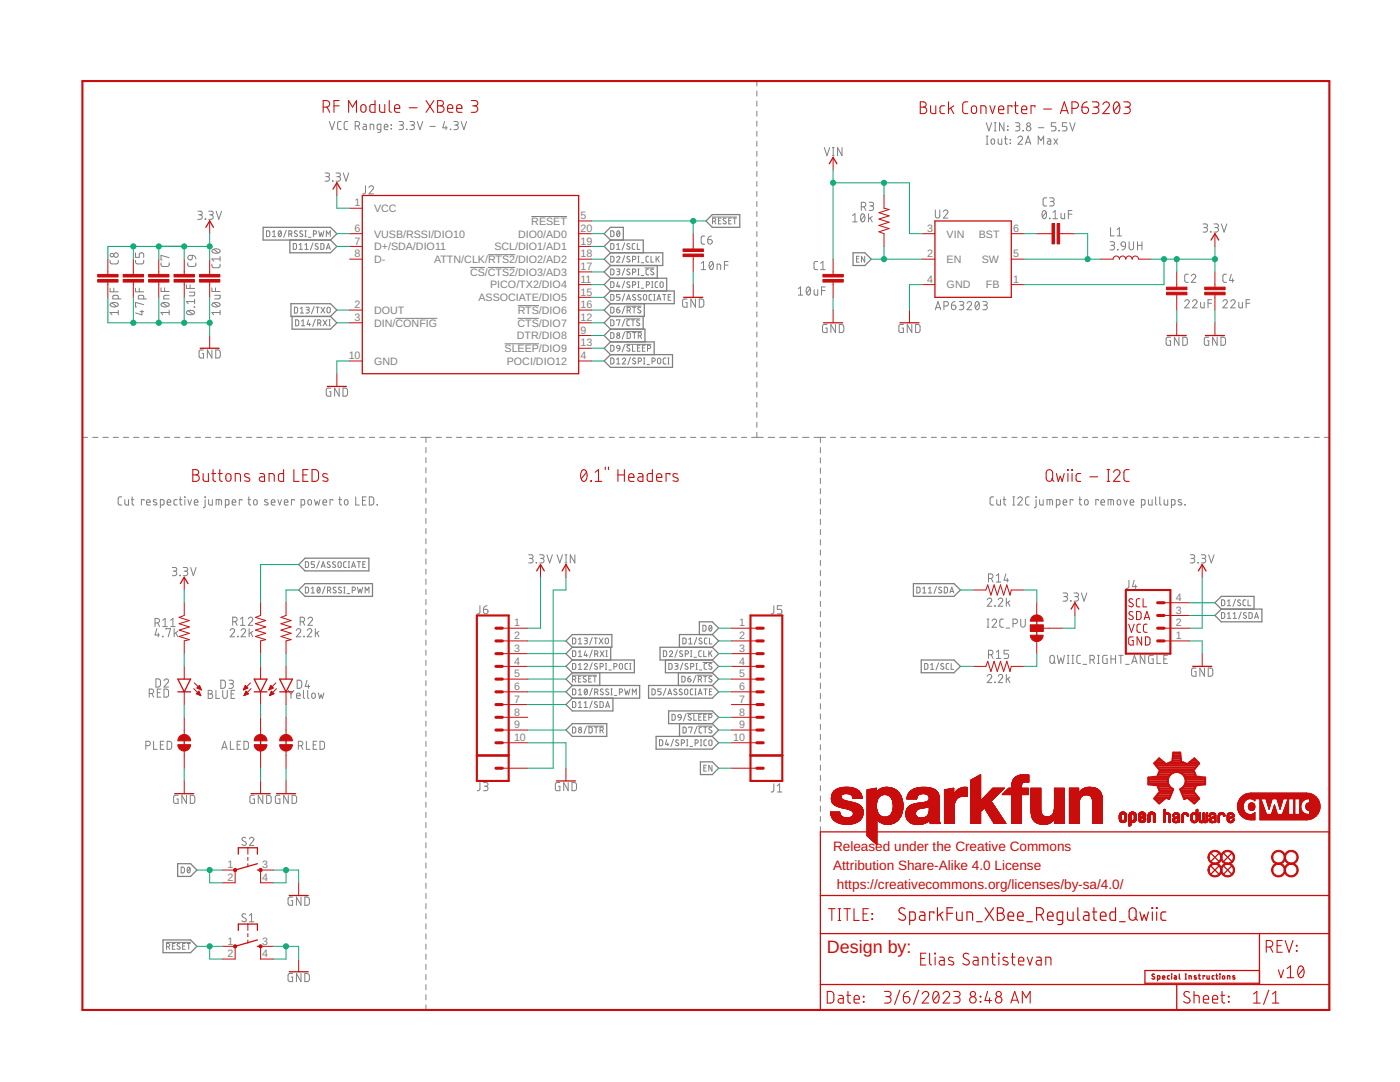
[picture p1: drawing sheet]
<svg xmlns="http://www.w3.org/2000/svg" width="279mm" height="216mm" viewBox="0 0 279 216" stroke-linecap="round" stroke-linejoin="round" font-family="sans-serif">
<defs><g id="words">
<text font-size="3.6" fill="#c90d0c" x="165" y="190.1">Design by:</text>
<g font-size="2.7" fill="#c90d0c">
<text x="166.3" y="169.8">Released under the Creative Commons</text>
<text x="166.3" y="173.6">Attribution Share-Alike 4.0 License</text>
<text x="167" y="177.4">https://creativecommons.org/licenses/by-sa/4.0/</text>
</g>
<g font-size="2.1" fill="#808080">
<text x="70.8" y="41.2">1</text>
<text x="70.8" y="46.3">6</text>
<text x="74.6" y="47.4">VUSB/RSSI/DIO10</text>
<text x="74.6" y="42.3">VCC</text>
<text x="103.4" y="47.4">DIO0/AD0</text>
<text x="106" y="44.9">RESET</text>
<text x="115.8" y="46.3">20</text>
<text x="115.8" y="43.7">5</text>
<text x="185" y="46.3">3</text>
<text x="188.9" y="47.4">VIN</text>
<text x="195.3" y="47.4">BST</text>
<text x="202.2" y="46.3">6</text>
<text x="70.8" y="48.8">7</text>
<text x="70.8" y="51.4">8</text>
<text x="74.6" y="49.9">D+/SDA/DIO11</text>
<text x="74.6" y="52.5">D-</text>
<text x="86.6" y="52.5">ATTN/CLK/RTS2/DIO2/AD2</text>
<text x="98.7" y="49.9">SCL/DIO1/AD1</text>
<text x="115.8" y="48.8">19</text>
<text x="115.8" y="51.4">18</text>
<text x="115.8" y="53.9">17</text>
<text x="185" y="51.4">2</text>
<text x="188.9" y="52.5">EN</text>
<text x="195.9" y="52.5">SW</text>
<text x="202.2" y="51.4">5</text>
<text x="93.8" y="55">CS/CTS2/DIO3/AD3</text>
<text x="97.8" y="57.6">PICO/TX2/DIO4</text>
<text x="115.8" y="56.4">11</text>
<text x="115.8" y="59">15</text>
<text x="185" y="56.4">4</text>
<text x="188.9" y="57.6">GND</text>
<text x="196.8" y="57.6">FB</text>
<text x="202.2" y="56.4">1</text>
<text x="70.8" y="64.1">3</text>
<text x="70.8" y="61.5">2</text>
<text x="74.6" y="65.2">DIN/CONFIG</text>
<text x="74.6" y="62.6">DOUT</text>
<text x="95.5" y="60.1">ASSOCIATE/DIO5</text>
<text x="103.3" y="65.2">CTS/DIO7</text>
<text x="103.3" y="62.6">RTS/DIO6</text>
<text x="115.8" y="64.1">12</text>
<text x="115.8" y="61.5">16</text>
<text x="69.6" y="71.7">10</text>
<text x="100.7" y="70.3">SLEEP/DIO9</text>
<text x="103.2" y="67.7">DTR/DIO8</text>
<text x="115.8" y="69.1">13</text>
<text x="115.8" y="71.7">4</text>
<text x="115.8" y="66.6">9</text>
<text x="74.6" y="72.8">GND</text>
<text x="101.1" y="72.8">POCI/DIO12</text>
<text x="234.6" y="119.9">4</text>
<text x="102.6" y="125">1</text>
<text x="147.5" y="125">1</text>
<text x="234.6" y="125">2</text>
<text x="234.6" y="122.5">3</text>
<text x="102.6" y="127.5">2</text>
<text x="102.6" y="130.1">3</text>
<text x="147.5" y="127.5">2</text>
<text x="147.5" y="130.1">3</text>
<text x="234.6" y="127.5">1</text>
<text x="102.6" y="132.6">4</text>
<text x="102.6" y="135.2">5</text>
<text x="102.6" y="137.7">6</text>
<text x="147.5" y="132.6">4</text>
<text x="147.5" y="135.2">5</text>
<text x="147.5" y="137.7">6</text>
<text x="102.6" y="140.2">7</text>
<text x="102.6" y="142.8">8</text>
<text x="147.5" y="140.2">7</text>
<text x="147.5" y="142.8">8</text>
<text x="102.6" y="145.3">9</text>
<text x="102.6" y="147.9">10</text>
<text x="146.3" y="147.9">10</text>
<text x="147.5" y="145.3">9</text>
<text x="45.4" y="173.2">1</text>
<text x="52.4" y="173.2">3</text>
<text x="45.4" y="175.8">2</text>
<text x="52.4" y="175.8">4</text>
<text x="45.4" y="188.5">1</text>
<text x="45.4" y="191">2</text>
<text x="52.4" y="188.5">3</text>
<text x="52.4" y="191">4</text>
</g>
</g></defs>
<g fill="none" stroke="#808080" stroke-width=".2">
<path d="M151 16.2v1M151 18.2v1M64.9 34.5h.5a.36 .36 0 0 1 .4 .4 .36 .36 0 0 1-.4 .3h-.4M65.3 35.2a.46 .46 0 0 1 .5 .5 .46 .46 0 0 1-.5 .5h-.4M65.7 24.2l.6 1.7 .5-1.7M66.4 36.1l.1 .1zM67.1 34.5h.5a.36 .36 0 0 1 .3 .4 .36 .36 0 0 1-.3 .3h-.4M67.5 35.2a.46 .46 0 0 1 .4 .5 .46 .46 0 0 1-.4 .5h-.4M68.1 24.2l-.6 .1-.1 .3v1l.2 .2 .5 .1M68.5 34.5l.6 1.7 .5-1.7M69.4 24.2l-.5 .1-.2 .3v1l.2 .2 .5 .1M70.9 25.1h.4a.46 .46 0 0 0 .5-.4 .46 .46 0 0 0-.5-.5h-.4v1.7"/>
<path d="M71.4 25.1l.4 .8M72.5 24.8h.5l.1 .3v.8l-.5-.1-.2-.2 .1-.2 .6-.2M72.9 37.1v1.4l-.2 .2h-.3M73.6 37.4a.44 .44 0 0 1 .7-.3 .44 .44 0 0 1 .1 .7l-.8 .9h.9M73.9 25.9v-1.1l.7 .1v1M76 25.9l-.6-.1-.1-.1v-.6l.1-.3h.6v1.3l-.1 .3h-.5M76.7 25.3h.7a.38 .38 0 0 0-.3-.5 .38 .38 0 0 0-.4 .3l.1 .7 .6 .1M78 24.9l.1 .1zM78 25.6l.1 .1zM79.6 24.2h.6a.36 .36 0 0 1 .3 .4 .36 .36 0 0 1-.3 .4h-.4M80.1 25a.46 .46 0 0 1 .4 .4 .46 .46 0 0 1-.4 .5h-.5M81.1 25.8l.1 .1z"/>
<path d="M81.8 24.2h.6a.36 .36 0 0 1 .3 .4 .36 .36 0 0 1-.3 .4h-.4M82.3 25a.46 .46 0 0 1 .4 .4 .46 .46 0 0 1-.4 .5h-.5M83.3 24.2l.5 1.7 .6-1.7M85.8 25.2h1.1M88.7 24.2l-.3 1.3h.9M89 25.1v.8M89.9 25.8l.1 .1zM90.6 24.2h.5a.36 .36 0 0 1 .4 .4 .36 .36 0 0 1-.4 .4h-.4M91 25a.46 .46 0 0 1 .5 .4 .46 .46 0 0 1-.5 .5h-.4M92 24.2l.6 1.7 .5-1.7M151 20.2v1M151 22.2v1"/>
<path d="M151 24.2v1M151 26.2v1M151 28.2v1M151 30.2v1M151 32.2v1M151 34.2v1M151 36.2v1M151 38.2v1M164.5 29.4l.5 1.7 .6-1.7M166.1 31.1h.4M166.1 29.4h.4M166.3 29.4v1.7"/>
<path d="M168 29.4v1.7l-.8-1.7v1.7M196.8 24.5l.6 1.6 .5-1.6M196.8 28.8h.4M196.8 27.2h.4M197 27.2v1.6M197.9 27.8l.2-.1 .3 .1 .1 .6a.36 .36 0 0 1-.4 .4 .36 .36 0 0 1-.3-.4zM198.4 26.1h.4M198.4 24.5h.4M198.6 24.5v1.6M199.2 27.7v.9l.3 .2h.4v-1.1M200.4 24.5v1.6l-.9-1.6v1.6M200.5 27.7h.5"/>
<path d="M200.7 27.2v1.4l.3 .2M201.1 25.2l.1 .1zM201.1 25.9l.1 .1zM201.6 27.8l.1 .1zM201.6 28.6l.1 .1zM202.6 24.5h.6a.36 .36 0 0 1 .3 .3 .36 .36 0 0 1-.3 .4h-.4M203.1 25.2a.46 .46 0 0 1 .4 .5 .46 .46 0 0 1-.4 .4h-.5M203.2 27.5a.45 .45 0 0 1 .6-.3 .45 .45 0 0 1 .1 .7l-.7 .9h.9M204.2 26v.1zM204.6 28.8l.6-1.6 .5 1.6M204.8 28.4h.8M207.2 28.8v-1.6l.5 .9 .6-.9v1.6"/>
<path d="M207.2 25.5h1.1M208.9 39.5h-.5l-.2 .3v1.1l.2 .2h.5M209.1 27.7l.5 .1 .1 1-.7-.1v-.4l.7-.1M209.5 39.5h.5a.36 .36 0 0 1 .4 .3 .36 .36 0 0 1-.4 .4h-.3M210.3 27.7l.8 1.1M210.7 24.5h-.9v.7h.6a.46 .46 0 0 1 .3 .5 .46 .46 0 0 1-.3 .4h-.6M211.1 27.7l-.8 1.1M211.3 26l.1 .1zM212.9 24.5h-.9v.7h.6a.46 .46 0 0 1 .3 .5 .46 .46 0 0 1-.3 .4h-.6M213.5 24.5l.5 1.6 .6-1.6M22 51.9l.1 .7 .3 .1 1-.1 .2-.2v-.5M22 57.5v.7h1.6"/>
<path d="M22.7 57.5v.7M23.6 59.6l-.1-.6-.7-.1-.2 .2-.1 .5h1.7M27.1 51.9v.5l.3 .3 1.1-.1 .2-.2v-.5M27.1 50.4v1h.7v-.6a.45 .45 0 0 1 .4-.4 .45 .45 0 0 1 .5 .4v.6M27.1 57.5v.7h1.6M27.8 57.5v.7M28.7 59.6l-.1-.6-.7-.1-.3 .2v.5h1.6M32.1 52.5l.1 .4 .3 .3 1-.1 .2-.2 .1-.4M32.1 57.4v.8h1.7M32.9 57.4v.8M33.8 58.9h-.8l-.3 .3v.4h1.1M33.8 51.4l-1.7-.5v1h.2"/>
<path d="M37.2 56.8v.8h1.6M37.5 52.5l.1 .6 .2 .1 1.1-.1 .2-.2v-.4M37.6 51.1l.8-.2v.6a.45 .45 0 0 1-.7 .3 .45 .45 0 0 1-.1-.7zM37.8 58.3h1v.6l-.1 .1h-.9M37.9 56.8v.8M38.4 50.9l.6 .3 .1 .5M38.8 59.7v.9M39.5 42.1h.5a.36 .36 0 0 1 .4 .4 .36 .36 0 0 1-.4 .4h-.4M39.9 42.9a.46 .46 0 0 1 .5 .4 .46 .46 0 0 1-.5 .5h-.4M41 43.7l.1 .1zM41.7 42.1h.5a.36 .36 0 0 1 .4 .4 .36 .36 0 0 1-.4 .4h-.4M42.1 42.9a.46 .46 0 0 1 .5 .4 .46 .46 0 0 1-.5 .5h-.4"/>
<path d="M42.3 52.7v.5l.4 .2h1l.2-.2v-.5M42.3 57.4v.8h1.6M42.4 49.8a1.02 1.02 0 0 1 1.5 .3 .97 .97 0 0 1-1.6 0zM42.7 49.7l.9 .8M42.8 58.9h1.1v.6l-.1 .1h-1M43 57.4v.8M43.1 42.1l.6 1.7 .5-1.7M43.9 51.2v.9M43.9 51.7h-1.6l.4 .4M53.2 46.1h.5l.1 .1v.7l-.1 .3h-.5zM54.4 47.2h.6M54.4 46.3l.3-.2v1.1"/>
<path d="M55.7 46.1h.1a.58 .58 0 0 1 .4 .5 .58 .58 0 0 1-.4 .6l-.3-.6zM56.1 46.3l-.5 .7M57.1 45.9l-.5 1.4M57.6 46.7l.6-.1 .1-.3-.2-.2h-.5v1.1M58 46.7l.3 .5M58.5 48.6h.5l.2 .2v.6l-.2 .3-.5 .1zM59.3 46.1h-.4l-.1 .2 .4 .4a.32 .32 0 0 1 0 .5 .32 .32 0 0 1-.5-.1M59.7 49.8h.7M59.7 48.9l.3-.3v1.2M60.4 46.1a.3 .3 0 0 0-.5 0 .3 .3 0 0 0 0 .4l.4 .2a.29 .29 0 0 1 0 .5 .29 .29 0 0 1-.4-.1h-.1M60.9 49.8h.6M60.9 48.9l.3-.3v1.2"/>
<path d="M60.9 46.1h.2M60.9 47.2h.2M61 46.1v1.1M61.5 47.3h.6M62.5 48.5l-.5 1.4M62.5 46.7l.6-.1 .1-.3-.2-.2h-.5v1.1M63.5 48.7l-.4-.1-.2 .3 .5 .4a.29 .29 0 0 1 0 .4 .29 .29 0 0 1-.4 0l-.1-.1M63.6 46.1l.3 1.1 .2-.8 .3 .8 .2-1.1M64 48.6h.5l.1 .2 .1 .6-.2 .3-.5 .1zM65.1 47.2v-1.1l.4 .6 .4-.6v1.1M65.1 49.8l.4-1.2 .4 1.2M65.2 49.5h.6"/>
<path d="M93.8 53.4h3M97.4 53.4h5.4M97.4 50.8h5.4M106 43.2h7.2M121.9 48.6h.4l.2 .2v.8l-.2 .1-.4 .1zM121.9 56.2h.4l.2 .2v.8l-.2 .2h-.4zM121.9 58.8h.4l.2 .1v.8l-.2 .2h-.4zM121.9 53.7h.4l.2 .2v.7l-.2 .2h-.4zM121.9 51.1l.4 .1 .2 .1v.8l-.2 .2h-.4zM121.9 46.1h.4l.2 .1v.8l-.2 .2h-.4zM123.1 53.7h.5l.1 .2-.1 .3h-.4M123.1 51.4a.32 .32 0 0 1 .4-.3 .32 .32 0 0 1 .1 .5l-.5 .7h.6"/>
<path d="M123.1 49.8h.6M123.1 48.9l.3-.3v1.2M123.2 46.1h.1a.58 .58 0 0 1 .4 .5 .58 .58 0 0 1-.4 .6l-.2-.6zM123.3 56.2l-.2 .9h.6M123.4 54.2l.2 .1 .1 .3-.2 .2h-.4M123.5 56.9v.5M123.7 46.3l-.6 .7M123.7 58.8h-.6v.5h.3a.33 .33 0 0 1 .3 .3 .33 .33 0 0 1-.3 .3h-.3M124.7 48.5l-.5 1.4M124.7 56.1l-.5 1.4M124.7 58.6l-.5 1.4M124.7 53.6l-.5 1.4"/>
<path d="M124.7 51l-.5 1.4M125.1 59.9l.4-1.1 .3 1.1M125.2 59.6h.5M125.7 48.7l-.4-.1-.2 .3 .5 .4a.29 .29 0 0 1 0 .4 .29 .29 0 0 1-.4 0l-.1-.1M125.7 56.3l-.4-.1-.2 .3 .5 .4a.29 .29 0 0 1 0 .4 .29 .29 0 0 1-.4 0l-.1-.1M125.7 53.8l-.4-.1-.2 .2 .5 .5a.29 .29 0 0 1 0 .4 .29 .29 0 0 1-.4 0l-.1-.1M125.7 51.2h-.4l-.2 .2 .5 .4a.29 .29 0 0 1 0 .5 .29 .29 0 0 1-.4-.1l-.1-.1M126.2 56.9l.6-.2v-.4l-.6-.1v1.2M126.2 54.3l.6-.1v-.4l-.6-.1v1.1M126.2 51.8l.6-.1v-.5l-.6-.1v1.2M126.7 48.6h-.4l-.1 .3v.7l.5 .2M126.8 58.8h-.4l-.1 .2 .4 .4a.29 .29 0 0 1 .1 .5 .29 .29 0 0 1-.5-.1h-.1"/>
<path d="M127.2 48.6v1.2h.5M127.3 56.2h.3M127.3 57.4h.3M127.3 53.7h.3M127.3 54.8h.3M127.3 51.1h.3M127.3 52.3h.3M127.4 51.1v1.2M127.4 53.7v1.1M127.4 56.2v1.2M127.9 58.8a.3 .3 0 0 0-.5 0 .3 .3 0 0 0 0 .4l.4 .2a.29 .29 0 0 1 0 .5 .29 .29 0 0 1-.4-.1h-.1M128 57.5h.5"/>
<path d="M128 55h.5M128 52.4h.5M128.5 58.8h.3l.3 .3-.1 .6-.2 .2-.3-.1-.1-.2zM128.7 53.5h1.8M129 56.9l.5-.1 .1-.2v-.3l-.6-.1v1.2M129.5 53.7h-.4l-.2 .2v.8l.6 .1M129.5 51.1l-.4 .1-.2 .2v.7l.6 .2M129.9 51.1v1.2h.6M130 58.8h-.3l-.2 .2 .1 .8 .4 .1M130 56.2h.3M130 57.4h.3M130.2 56.2v1.2"/>
<path d="M130.4 53.8a.3 .3 0 0 0-.4-.1 .3 .3 0 0 0 0 .5l.4 .2a.32 .32 0 0 1-.1 .5 .32 .32 0 0 1-.5-.2M130.5 58.8h.2M130.5 59.9h.2M130.6 58.8v1.1M130.9 51.1v1.2M131.1 59.9l.4-1.1 .4 1.1M131.2 51.6l.4 .7M131.2 59.6h.6M131.3 56.2h-.4l-.2 .3 .1 .7 .5 .2M131.6 51.1l-.7 .7M131.8 56.3l.3-.1 .2 .2v.8l-.2 .2-.4-.2zM132.2 58.8h.7"/>
<path d="M132.6 58.8v1.1M133.3 59.3h.4M133.9 58.8h-.6v1.1h.6M137.1 59.7h-.7l-.2 .2v1l.2 .4h.7v-.9h-.3M138.8 59.7v1.6l-.9-1.6v1.6M139.6 59.7h.6l.2 .2 .1 .9-.3 .5h-.6zM139.9 52.5l.5-.3v1.6M139.9 53.8h.9M140.7 47.1h-.5l-.3 .4 .1 1.1 .7 .1M141.2 47.8h.6a.45 .45 0 0 1 .4 .5 .45 .45 0 0 1-.5 .4 .45 .45 0 0 1-.5-.4zM141.7 52.3l.2-.1a.95 .95 0 0 1 0 1.6 1.06 1.06 0 0 1-.2-1.5zM142 47.1l-.5 .1-.3 .6"/>
<path d="M142.2 43.3h4.8M142.2 44.2l.6-.2v-.2l-.1-.3h-.5v1.2M142.3 52.5l-.7 .9M142.6 44.2l.3 .5M143.1 53.8v-1.1l.7 .2v.9M143.4 44h.4M143.9 43.5h-.5v1.2h.5M144.6 52.9h.7M144.9 43.6a.3 .3 0 0 0-.5 0 .3 .3 0 0 0 0 .4l.4 .2a.29 .29 0 0 1 0 .4 .29 .29 0 0 1-.4 0l-.1-.1M145.3 52.2h-.7v1.6M145.4 44h.4M145.9 43.5h-.5v1.2h.5"/>
<path d="M146.3 43.5h.7M146.6 43.5v1.2M151 40.2v1M151 42.2v1M151 44.2v1M151 46.2v1M151 48.2v1M151 50.2v1M151 52.2v1M151 54.2v1M151 56.2v1M151 58.2v1"/>
<path d="M159.3 57.6l.5-.3v1.6M159.3 58.9h.9M161.1 57.4l.2-.1a.97 .97 0 0 1 0 1.6 1.03 1.03 0 0 1-.2-1.5zM161.7 57.6l-.7 .9M162.5 57.8v.9l.3 .2h.4v-1.1M163.2 52.2h-.5l-.2 .3 .1 1.2 .6 .1M163.8 53.8h.9M163.8 52.5l.4-.3v1.6M164 58h.7M164.7 57.3h-.7v1.6M170.2 43l.4-.3v1.6M170.2 44.3h.9"/>
<path d="M170.9 51.6h.4M171.4 51.1h-.5v1.2h.5M171.9 41.3h.5a.46 .46 0 0 0 .4-.5 .46 .46 0 0 0-.4-.4h-.5v1.6M171.9 42.8l.3-.1a.95 .95 0 0 1 0 1.6 1.04 1.04 0 0 1-.3-1.5zM172.4 41.3l.4 .7M172.5 43l-.7 .9M172.6 51.1v1.2l-.7-1.2v1.2M173.3 42.7v1.6M173.5 40.4h.5a.36 .36 0 0 1 .3 .3 .36 .36 0 0 1-.3 .4h-.4M173.7 43.5l.4 .8M173.9 41.1a.46 .46 0 0 1 .4 .4 .46 .46 0 0 1-.4 .5h-.4M174.1 43.2l-.8 .5"/>
<path d="M186.7 41.9v1.2a.44 .44 0 0 0 .4 .4 .44 .44 0 0 0 .5-.4v-1.2M188.3 42.2a.44 .44 0 0 1 .6-.3 .44 .44 0 0 1 .1 .7l-.7 .9h.9M208.2 42.1l.2-.1a.97 .97 0 0 1 0 1.6 1.02 1.02 0 0 1-.2-1.5zM208.8 42.4l-.8 .9M209.4 43.6h.1zM209.9 40.2a.46 .46 0 0 1 .5 .5 .46 .46 0 0 1-.5 .4h-.4M210.1 43.6h1M210.1 42.4l.5-.4v1.6M211.8 42.6v.9l.2 .1h.5v-1M213.2 42.7h.7M213.9 42h-.7v1.6M221.5 48.2h.6a.36 .36 0 0 1 .3 .4 .36 .36 0 0 1-.3 .4h-.4"/>
<path d="M221.6 45.4v1.7h.8M222 49a.46 .46 0 0 1 .4 .4 .46 .46 0 0 1-.4 .5h-.5M222.9 47.1h.9M222.9 45.8l.5-.4v1.7M223 49.8l.1 .1zM223.9 48.4l.3-.2 .3 .2 .1 .7-.8-.1-.1-.3zM224.6 49.1l-.1 .5-.6 .3M225.3 48.2v1.2a.44 .44 0 0 0 .5 .5 .44 .44 0 0 0 .4-.5v-1.2M227 49h.9M227 48.2v1.7M227.9 48.2v1.7M237.2 54.7h-.5l-.3 .4 .1 1.1 .7 .1"/>
<path d="M237.7 55.1a.44 .44 0 0 1 .7-.4 .44 .44 0 0 1 .1 .7l-.8 .9h1M240.1 44.7h.5a.36 .36 0 0 1 .4 .3 .36 .36 0 0 1-.4 .4h-.3M240.5 45.4a.46 .46 0 0 1 .5 .5 .46 .46 0 0 1-.5 .4h-.4M241.6 46.2l.1 .1zM241.8 59.8h-.7v1.6M242.3 44.7h.5a.36 .36 0 0 1 .4 .3 .36 .36 0 0 1-.4 .4h-.3M242.7 45.4a.46 .46 0 0 1 .5 .5 .46 .46 0 0 1-.5 .4h-.4M243.8 44.7l.5 1.6 .5-1.6M244.8 54.7h-.5l-.2 .4 .1 1.1 .6 .1M245.7 54.7l-.3 1.3h.9M246 55.6v.7M249.4 59.8h-.7v1.6"/>
<path d="M22.1 60.6a1.02 1.02 0 0 1 1.5 .2 .95 .95 0 0 1-1.6 0zM22.4 60.4l.8 .8M23.6 61.9v.9M23.6 62.4h-1.6l.4 .4M28 62.2h.7M28.3 61.9v.9l-1.2-.4M28.7 60.8l-1.6-.5v1h.1M32.2 60.6a1.04 1.04 0 0 1 1.6 .2 .95 .95 0 0 1-1.7 0zM32.5 60.4l.9 .8M33.8 62.4h-1.7l.4 .4M33.8 61.9v.9M37.3 62.1a1 1 0 0 1 1.5 .3 .95 .95 0 0 1-1.6 0z"/>
<path d="M37.6 62l.9 .7M38.8 61.2v.1zM38.8 60.2h-1.6l.4 .4M40.6 69.8h-.7l-.1 .2-.1 1.1 .2 .3h.7v-.9h-.3M42.3 69.8v1.6l-.9-1.6v1.6M42.4 60.6a1.04 1.04 0 0 1 1.5 .2 .95 .95 0 0 1-1.6 0zM42.7 60.4l.9 .8M43.1 69.8h.6l.2 .3 .1 .9-.3 .4h-.6zM43.9 62.4h-1.6l.4 .4M43.9 61.9v.9M58.8 61.3h.4l.2 .2v.8l-.2 .1-.4 .1zM59 63.8l.4 .1 .2 .1v.8l-.2 .2h-.4z"/>
<path d="M59.9 62.5h.7M59.9 61.6l.4-.3v1.2M60.2 65h.6M60.2 64.1l.3-.3v1.2M61.1 61.3h.5l.1 .2-.1 .3h-.4M61.4 61.8l.3 .3v.2l-.6 .2M61.6 63.8l-.3 .9h.7M61.8 64.5v.5M62.7 61.2l-.5 1.4M62.9 63.7l-.5 1.4M63.1 61.3h.6M63.4 61.3v1.2"/>
<path d="M63.4 64.5h.5l.2-.3-.1-.3-.6-.1v1.2M63.8 64.5l.3 .5M64.1 61.3l.7 1.2M64.5 63.8l.8 1.2M64.8 61.3l-.7 1.2M65.3 63.8l-.8 1.2M65.4 61.4l.3-.1 .2 .2v.8l-.2 .1h-.3l-.1-.3zM65.7 63.8h.2M65.7 65h.2M65.8 63.8v1.2M66 77.4l-.7 .1-.1 .2-.1 1 .2 .3 .7 .1v-.9h-.3M67.7 77.4v1.7l-.9-1.7v1.7"/>
<path d="M68.5 77.4l.6 .1 .2 .2 .1 .9-.3 .4-.6 .1zM78.9 63.5h8.4M100.7 68.6h6.9M103.3 63.5h4.3M103.3 61h4.3M121.9 71.4h.3l.3 .2v.8l-.3 .2h-.3zM121.9 66.4h.3l.3 .2v.7l-.3 .2h-.3zM121.9 63.8h.3l.3 .2v.8l-.2 .2h-.4zM121.9 68.9h.3l.3 .2v.8l-.3 .2h-.3zM121.9 61.3h.4l.2 .2v.8l-.2 .1-.4 .1zM123.1 61.8h.3a.32 .32 0 0 1 .3 .4 .32 .32 0 0 1-.3 .2 .32 .32 0 0 1-.3-.3zM123.1 71.7l.3-.3v1.2"/>
<path d="M123.1 64v-.2h.6l-.3 1.2M123.1 72.6h.6M123.2 69h.4l.1 .6-.6-.2zM123.6 61.3a.51 .51 0 0 0-.5 .5M123.7 69.6l-.1 .3-.4 .2M124.2 71.7a.32 .32 0 0 1 .5-.2 .32 .32 0 0 1 .1 .5l-.6 .6h.7M124.7 66.2l-.5 1.5M124.7 63.7l-.5 1.4M124.7 68.8l-.5 1.4M124.7 61.2l-.5 1.4M124.9 61.1h3.1M124.9 66.2h3.2"/>
<path d="M124.9 63.6h2.8M124.9 68.7h5M125.2 66.4h.4l.2 .2v.7l-.3 .2h-.3zM125.2 61.9l.6-.1v-.4l-.6-.1v1.2M125.6 61.9l.2 .6M125.6 63.8l-.4 .1-.1 .2v.7l.5 .2M125.7 69l-.4-.1-.2 .3 .5 .4a.29 .29 0 0 1 0 .4 .29 .29 0 0 1-.4 0l-.1-.1M125.8 71.3l-.5 1.4M126 63.8h.6M126.2 61.3h.7M126.2 68.9v1.2h.5M126.3 66.4h.6"/>
<path d="M126.3 63.8v1.2M126.6 61.3v1.2M126.6 66.4v1.1M126.8 71.5h-.4l-.1 .2 .4 .4a.29 .29 0 0 1 .1 .5 .29 .29 0 0 1-.5-.1h-.1M127.2 69.4h.4M127.4 72.1l.6-.1v-.4l-.6-.2v1.2M127.4 67h.4l.2-.2v-.3l-.6-.1v1.1M127.6 63.9l-.4-.1-.1 .3 .5 .4a.32 .32 0 0 1-.1 .5 .32 .32 0 0 1-.5-.2M127.7 68.9h-.5v1.2h.5M127.8 67l.2 .5M127.8 61.4l-.4-.1-.1 .1v.3l.5 .3a.29 .29 0 0 1 0 .4 .29 .29 0 0 1-.4 0l-.1-.1M128.2 69.4h.4"/>
<path d="M128.4 71.4h.3M128.4 72.6h.3M128.6 71.4v1.2M128.7 68.9h-.5v1.2h.5M129.1 72.7h.5M129.2 69.6l.5-.1 .2-.2-.1-.3-.6-.1v1.2M130.1 72.1h.5l.2-.3-.1-.2-.6-.2v1.2M131.3 71.5h.3l.3 .3-.1 .6-.2 .2-.3-.1-.1-.2zM132.9 71.4l-.4 .1-.1 .2v.8l.5 .1M133.3 71.4h.2M133.3 72.6h.2M133.4 71.4v1.2"/>
<path d="M151 60.2v1M151 62.2v1M151 64.2v1M151 66.2v1M151 68.2v1M151 70.2v1M151 72.2v1M151 74.3v.9M151 76.2v1.1M151 78.3v.9M165.1 64.7l-.7 .1-.2 .2-.1 1 .3 .3 .7 .1v-.9h-.3M166.7 64.7v1.7l-.9-1.7v1.7"/>
<path d="M167.5 64.7l.6 .1 .3 .2v.9l-.3 .4-.6 .1zM180.3 64.7l-.7 .1-.2 .2v1.1l.2 .2 .7 .1v-.9h-.3M182 64.7v1.7l-.9-1.7v1.7M182.7 64.7l.6 .1 .3 .2v1.1l-.3 .2-.6 .1zM186.7 61.8l.5-1.6 .5 1.6M186.8 61.4h.8M188.4 61.1h.4a.44 .44 0 0 0 .5-.5 .44 .44 0 0 0-.5-.4h-.4v1.6M189.9 60.9h.5a.45 .45 0 0 1 .4 .5 .45 .45 0 0 1-.5 .4 .45 .45 0 0 1-.4-.5zM190.6 60.2l-.6 .3-.1 .4M191.5 60.2h.5a.36 .36 0 0 1 .3 .3 .36 .36 0 0 1-.3 .4h-.4M191.9 60.9a.46 .46 0 0 1 .4 .5 .46 .46 0 0 1-.4 .4h-.4M193 60.5a.45 .45 0 0 1 .6-.3 .45 .45 0 0 1 .2 .7l-.8 .9h.9"/>
<path d="M194.8 60.3l.2-.1a.97 .97 0 0 1 0 1.6 1.03 1.03 0 0 1-.2-1.5zM195.4 60.5l-.7 .9M196.1 60.2h.6a.36 .36 0 0 1 .3 .3 .36 .36 0 0 1-.3 .4h-.4M196.6 60.9a.46 .46 0 0 1 .4 .5 .46 .46 0 0 1-.4 .4h-.5M233.6 67.3h-.7l-.2 .2v1l.2 .4h.7v-.9h-.2M235.3 67.3v1.6l-.9-1.6v1.6M236.1 67.3h.6l.2 .3 .1 .9-.3 .4h-.6zM236.4 60.2a.45 .45 0 0 1 .7-.4 .45 .45 0 0 1 .1 .7l-.8 .9h.9M238 60.2a.44 .44 0 0 1 .6-.4 .44 .44 0 0 1 .2 .7l-.8 .9h.9M239.6 60.3v1l.3 .1h.4v-1.1M241.1 60.5h.7M241.2 67.3h-.6l-.2 .2-.1 1 .3 .4h.6v-.9h-.2"/>
<path d="M242.9 67.3v1.6l-.9-1.6v1.6M243.7 67.3h.6l.2 .3 .1 .9-.3 .4h-.6zM244.1 60.2a.45 .45 0 0 1 .6-.4 .45 .45 0 0 1 .1 .7l-.7 .9h.9M245.6 60.2a.44 .44 0 0 1 .6-.4 .44 .44 0 0 1 .2 .7l-.8 .9h.9M247.2 60.3v1l.3 .1h.4v-1.1M248.7 60.5h.7M16.4 87.3h1.1M18.5 87.3h1M20.5 87.3h1.1M22.6 87.3h1M24.3 99.1l-.5 .1-.2 .3v1l.2 .3h.5M24.6 87.3h1.1"/>
<path d="M24.9 99.7v.9l.3 .2h.5v-1.1M26.2 99.7h.5M26.4 99.1v1.5l.3 .2M26.7 87.3h1M28.7 87.3h1.1M28.7 99.9v-.2h-.5v1.1M30.8 87.3h1M31.2 99.8l-.5-.1-.1 .2 .7 .5v.2l-.2 .2-.5-.1M32.8 87.3h1.1M34.9 87.3h1M35.3 99.7h-.4l-.2 .3 .1 .7 .5 .1M35.8 99.7h.5"/>
<path d="M36 99.1v1.5l.3 .2M36.9 99.1v.1zM36.9 99.7v1.1M36.9 87.3h1.1M37.5 99.7l.3 1.1 .4-1.1M38.9 87.3h1.1M40.9 99.1l.1 .1zM40.9 99.7v1.3l-.1 .3h-.2M41 87.3h1M41.6 99.7l.1 .9 .2 .2h.5v-1.1M43.1 87.3h1M43.7 99.7v1.1"/>
<path d="M45.1 87.3h1M47.1 87.3h1.1M48.3 99.9v-.2h-.5v1.1M49.2 87.3h1M49.5 99.7h.5M49.7 99.1v1.5l.3 .2M50.7 99.8l.3-.1 .2 .1 .1 .6a.36 .36 0 0 1-.3 .4 .36 .36 0 0 1-.4-.4zM51.2 87.3h1.1M53.3 87.3h1M53.4 99.8l-.5-.1-.1 .2 .7 .5v.2l-.2 .2-.5-.1M55.3 87.3h1.1M55.5 99.7l.3 1.1 .4-1.1"/>
<path d="M57.4 87.3h1M58.7 99.9v-.2h-.5v1.1M59.4 87.3h1.1M61.5 87.3h1M61.6 99.8l.2-.1 .3 .1 .1 .6a.36 .36 0 0 1-.4 .4 .36 .36 0 0 1-.4-.4zM62.8 99.7l.2 1.1 .3-.7 .3 .7 .3-1.1M63.5 87.3h1.1M65.6 87.3h1M66.4 99.9v-.2h-.5v1.1M67.6 99.7h.6M67.6 87.3h1M67.8 99.1v1.5l.4 .2"/>
<path d="M68.8 99.8l.3-.1 .2 .1 .1 .6a.36 .36 0 0 1-.3 .4 .36 .36 0 0 1-.4-.4zM69.6 87.3h1.1M71 99.1v1.7h.7M71.7 87.3h1M72.3 99.9h.6M73.1 99.1h-.8v1.7h.8M73.7 99.1l.6 .1 .3 .2v1.1l-.3 .2-.6 .1zM73.7 87.3h1.1M75.8 87.3h1M77.8 87.3h1.1M79.9 87.3h1M81.9 87.3h1.1"/>
<path d="M84 87.3h2M85 87.3v1M85 89.3v1M85 91.3v1M85 93.3v1.1M85 95.4v1M85 97.4v1M85 99.4v1M87 87.3h1.1M89.1 87.3h1M91.1 87.3h1M93.1 87.3h1.1"/>
<path d="M95.2 87.3h1M97.2 87.3h1M99.2 87.3h1.1M101.3 87.3h1M103.3 87.3h1M105.3 87.3h1.1M107.4 87.3h1M109.4 87.3h1M111.4 87.3h1M113.5 87.3h1M115.5 87.3h1M117.5 87.3h1"/>
<path d="M119.5 87.3h1.1M121.6 87.3h1M123.6 87.3h1M125.6 87.3h1.1M127.7 87.3h1M129.7 87.3h1M131.7 87.3h1.1M133.8 87.3h1M135.8 87.3h1M137.8 87.3h1.1M139.8 87.3h1.1M141.9 87.3h1"/>
<path d="M143.9 87.3h1M145.9 87.3h1.1M148 87.3h1M150 87.3h2.3M151 80.3v1M151 82.3v1M151 84.3v1M151 86.3v1M153.3 87.3h1.3M155.6 87.3h1.3M157.9 87.3h1.3M160.2 87.3h1.3"/>
<path d="M162.5 87.3h2.2M163.7 87.3v1M163.7 89.3v1.1M163.7 91.4v1M163.7 93.4v1M163.7 95.4v1.1M163.7 97.5v1M163.7 99.5v1.1M165.7 87.3h1.1M167.8 87.3h1M169.8 87.3h1M171.8 87.3h1"/>
<path d="M173.8 87.3h1M175.8 87.3h1M177.8 87.3h1M179.8 87.3h1M181.8 87.3h1M183.9 87.3h.9M185.9 87.3h1M187.9 87.3h1M189.9 87.3h1M191.9 87.3h1M193.9 87.3h1M195.9 87.3h1"/>
<path d="M197.9 87.3h1M198.3 99.1l-.5 .1-.2 .3v1l.2 .3h.5M198.9 99.7v.9l.3 .2h.5v-1.1M199.9 87.3h1.1M200.2 99.7h.5M200.4 99.1v1.5l.3 .2M202 87.3h1M202.1 99.1h.4M202.3 99.1v1.7M203.1 99.5a.44 .44 0 0 1 .6-.3 .44 .44 0 0 1 .2 .7l-.8 .9h.9M204 87.3h1M205.4 99.1l-.5 .1-.2 .3v1l.2 .3h.5"/>
<path d="M206 87.3h1M206.7 99.1l.1 .1zM206.8 99.7v1.3l-.4 .3M207.5 99.7v.9l.3 .2h.4v-1.1M208 87.3h1M209.5 99.7v1.1M210 87.3h1M212 87.3h1M214 87.3h1M214.1 99.9v-.2h-.5v1.1M215.3 99.7h.6M215.5 99.1v1.5l.4 .2"/>
<path d="M216 87.3h1M216.5 99.8l.3-.1 .3 .1 .1 .6a.37 .37 0 0 1-.4 .4 .37 .37 0 0 1-.4-.4zM218 87.3h1.1M219.2 99.9v-.2h-.5v1.1M220 87.3h1.1M221.7 99.7v1.1M222.1 87.3h1M223.1 99.8l.2-.1 .3 .1 .1 .6a.36 .36 0 0 1-.4 .4 .36 .36 0 0 1-.4-.4zM224.1 87.3h1M224.3 99.7l.3 1.1 .4-1.1M226.1 87.3h1M228.1 87.3h1"/>
<path d="M229.2 99.7v.9l.3 .2h.4v-1.1M230.1 87.3h1M230.6 99.1v1.4l.3 .3M231.5 99.1v1.4l.2 .3M232.1 87.3h1M232.3 99.7v.9l.3 .2h.4v-1.1M234.1 87.3h1M235.8 99.8l-.6-.1-.1 .2 .7 .5v.2l-.2 .2-.5-.1M236.1 87.3h1.1M238.1 87.3h1.1M240.2 87.3h1M242.2 87.3h1"/>
<path d="M244.2 87.3h1M246.2 87.3h1M248.2 87.3h1M250.2 87.3h1M252.2 87.3h1M254.3 87.3h.9M256.3 87.3h1M258.3 87.3h1M260.3 87.3h1M262.3 87.3h1M264.3 87.3h1M29.3 100.2h.7a.38 .38 0 0 0-.3-.5 .38 .38 0 0 0-.4 .4v.6l.7 .1"/>
<path d="M32 100.8h.6l.1-.2v-.6l-.1-.3h-.6v1.6M33.4 100.2h.7a.38 .38 0 0 0-.3-.5 .38 .38 0 0 0-.4 .4v.6l.7 .1M34.4 113.2h.5a.36 .36 0 0 1 .4 .4 .36 .36 0 0 1-.4 .4h-.3M34.8 114a.46 .46 0 0 1 .5 .4 .46 .46 0 0 1-.5 .5h-.4M35.9 114.8l.1 .1zM36.6 113.2h.5a.36 .36 0 0 1 .4 .4 .36 .36 0 0 1-.4 .4h-.3M37 114a.46 .46 0 0 1 .5 .4 .46 .46 0 0 1-.5 .5h-.4M38.1 113.2l.5 1.7 .5-1.7M38.8 100.2h.7a.38 .38 0 0 0-.3-.5 .38 .38 0 0 0-.4 .4l.1 .6 .6 .1M43.1 100.8v-1.1l1 .1 .1 1M45 100.8l.6-.1 .1-.7-.1-.3h-.6v1.6M46.3 100.2h.8a.38 .38 0 0 0-.3-.5 .38 .38 0 0 0-.5 .4l.1 .6 .7 .1"/>
<path d="M54.1 100.2h.8a.38 .38 0 0 0-.3-.5 .38 .38 0 0 0-.5 .4l.1 .6 .7 .1M56.7 100.2h.8a.38 .38 0 0 0-.3-.5 .38 .38 0 0 0-.5 .4l.1 .6 .7 .1M60.1 100.8h.5l.2-.2-.1-.9h-.6v1.6M60.9 117.2h.5l.2 .1v.7l-.2 .3h-.5zM60.9 112.1h.5l.2 .2v.6l-.2 .3h-.5zM62.1 118.3h.7M62.1 117.4l.3-.2v1.1M62.8 112.1h-.7v.5h.4a.34 .34 0 0 1 .3 .3 .34 .34 0 0 1-.3 .3h-.4M63.4 117.2h.2a.63 .63 0 0 1 .3 .6 .63 .63 0 0 1-.4 .5l-.2-.6zM63.7 112l-.5 1.4M63.8 117.4l-.5 .7M64.1 113.2l.4-1.1 .4 1.1"/>
<path d="M64.2 112.9h.6M64.5 100.2h.7a.38 .38 0 0 0-.3-.5 .38 .38 0 0 0-.4 .4v.6l.7 .1M64.9 117l-.6 1.4M65.4 117.8l.5-.1 .1-.3-.2-.2h-.4v1.1M65.7 117.8l.3 .5M65.9 112.2l-.4-.1-.2 .2 .5 .5a.32 .32 0 0 1-.1 .5 .32 .32 0 0 1-.4-.2M66.9 112.2a.3 .3 0 0 0-.4-.1 .3 .3 0 0 0 0 .5l.4 .2a.32 .32 0 0 1-.1 .5 .32 .32 0 0 1-.5-.2M67 117.2a.3 .3 0 0 0-.4 0 .3 .3 0 0 0 0 .4l.4 .2a.29 .29 0 0 1 0 .5 .29 .29 0 0 1-.4-.1h-.1M67.6 112.1h.2l.3 .2v.8l-.3 .1-.3-.1zM68.1 117.2h-.4l-.1 .2 .5 .4a.32 .32 0 0 1-.1 .5 .32 .32 0 0 1-.5-.1M68.6 118.3h.3M68.6 117.2h.3"/>
<path d="M68.7 117.2v1.1M69.1 112.1h-.4l-.1 .2v.8l.5 .1M69.3 118.4h.5M69.5 113.2h.3M69.5 112.1h.3M69.6 112.1v1.1M70.2 113.2l.3-1.1 .5 1.1M70.3 112.9h.5M70.3 117.8l.6-.1v-.3l-.1-.2h-.5v1.1M71.3 112.1h.6M71.3 117.2l.3 1.1 .3-.8 .2 .8 .3-1.1M71.6 112.1v1.1"/>
<path d="M72.4 112.6h.4M72.9 118.3v-1.1l.4 .6 .3-.6v1.1M72.9 112.1h-.5v1.1h.5M75.2 100.7l.1 .1zM85 101.4v1M85 103.4v1.1M85 105.5v1M85 107.5v1M85 109.5v1M85 111.5v1.1M85 113.6v1M85 115.6v1"/>
<path d="M85 117.6v1M85 119.6v1M105.5 110.7h.5a.36 .36 0 0 1 .4 .4 .36 .36 0 0 1-.4 .3h-.3M105.9 111.4a.46 .46 0 0 1 .5 .5 .46 .46 0 0 1-.5 .4h-.4M107 112.2l.1 .1zM107.7 110.7h.5a.36 .36 0 0 1 .4 .4 .36 .36 0 0 1-.4 .3h-.3M108.1 111.4a.46 .46 0 0 1 .5 .5 .46 .46 0 0 1-.5 .4h-.4M109.2 110.7l.5 1.6 .5-1.6M111.2 110.7l.5 1.6 .5-1.6M112.8 112.3h.3M112.8 110.7h.3M113 110.7v1.6"/>
<path d="M114.7 110.7v1.6l-.9-1.6v1.6M163.7 101.6v1M163.7 103.6v1.1M163.7 105.7v1M163.7 107.7v1.1M163.7 109.7v1.1M163.7 111.8v1M163.7 113.8v1.1M163.7 115.9v1M163.7 117.9v1.1M163.7 120v1M183 117.2h.4l.2 .1v.8l-.2 .2h-.4z"/>
<path d="M184.1 118.3h.7M184.1 117.4l.4-.2v1.1M185.3 118.3h.6M185.3 117.4l.3-.2v1.1M186.9 117l-.5 1.4M187.9 117.2h-.4l-.2 .2 .5 .4a.32 .32 0 0 1 0 .5 .32 .32 0 0 1-.5-.1M188.4 117.2h.5l.2 .1v.8l-.2 .2h-.5zM189.6 118.3l.3-1.1 .5 1.1M189.7 118h.5M197 119.7a.44 .44 0 0 1 .7-.4 .44 .44 0 0 1 .1 .8l-.8 .9h.9M197.3 115.4h.4a.46 .46 0 0 0 .5-.4 .46 .46 0 0 0-.5-.5h-.4v1.6M197.8 115.4l.4 .7"/>
<path d="M198.8 114.9l.5-.4v1.6M198.8 116.1h.9M199.2 119.7a.44 .44 0 0 1 .6-.3 .44 .44 0 0 1 .2 .7l-.8 .9h.9M200.7 114.5l-.3 1.3h.9M200.8 119.3v1.7M201 115.4v.7M201.5 119.9l-.7 .5M202.1 100.8h.4M209 100.8v-1.1l1 .1 .1 1M210.8 100.8h.6l.1-.2-.1-.9h-.6v1.6M212.2 118.3h.5a.36 .36 0 0 1 .4 .4 .36 .36 0 0 1-.4 .3h-.4M212.2 100.2h.7a.38 .38 0 0 0-.3-.5 .38 .38 0 0 0-.4 .4v.6l.7 .1"/>
<path d="M212.6 119a.46 .46 0 0 1 .5 .5 .46 .46 0 0 1-.5 .5h-.4M213.7 119.8v.2zM214.3 118.3h.6a.36 .36 0 0 1 .3 .4 .36 .36 0 0 1-.3 .3h-.4M214.8 119a.46 .46 0 0 1 .4 .5 .46 .46 0 0 1-.4 .5h-.5M215.8 118.3l.5 1.7 .6-1.7M219.7 100.2h.8a.38 .38 0 0 0-.3-.5 .38 .38 0 0 0-.5 .4l.1 .6 .7 .1M221.1 100.8v-1.1l1.1 .1v1M225.3 115.8v1.4l-.6 .2M225.6 100.2h.7a.38 .38 0 0 0-.3-.5 .38 .38 0 0 0-.4 .4v.6l.7 .1M226.4 115.8l-.4 1.3h.9M226.6 116.7v.7M227.8 100.8l.7-.1v-.7l-.1-.3h-.6v1.6"/>
<path d="M233.8 100.8l.6-.1 .1-.7-.1-.3h-.6v1.6M236.5 100.7v.1zM237.6 110.7h.5a.36 .36 0 0 1 .3 .4 .36 .36 0 0 1-.3 .3h-.4M238 111.4a.46 .46 0 0 1 .4 .5 .46 .46 0 0 1-.4 .4h-.4M239.1 112.2v.1zM239.7 110.7h.6a.36 .36 0 0 1 .3 .4 .36 .36 0 0 1-.3 .3h-.4M240.2 111.4a.46 .46 0 0 1 .4 .5 .46 .46 0 0 1-.4 .4h-.5M241.2 110.7l.5 1.6 .6-1.6M243.8 119.7h.4l.2 .2v.7l-.2 .2-.4 .1zM245 120l.3-.3v1.2M246.6 119.6l-.5 1.4M247.6 119.8l-.4-.1-.2 .3 .5 .4a.32 .32 0 0 1-.1 .5 .32 .32 0 0 1-.4-.2"/>
<path d="M248.6 119.7h-.4l-.1 .3v.7l.5 .2M249.1 119.7v1.2h.5M29.8 138.4h.4a.44 .44 0 0 0 .5-.5 .44 .44 0 0 0-.5-.4h-.4v1.6M30.3 138.4l.4 .7M30.9 124.3h.5a.46 .46 0 0 0 .4-.4 .46 .46 0 0 0-.4-.5h-.5v1.6M31.1 135.5h.6l.3 .2v.9l-.3 .5h-.6zM31.3 125.4l-.4 1.3h.9M31.4 138.2h.5M31.5 124.3l.3 .7M31.6 126.3v.8M32.1 137.5h-.7v1.6h.7M32.4 127l.1 .1z"/>
<path d="M32.5 123.8l.5-.4v1.6M32.5 125h.9M32.7 137.5h.7l.2 .3v1l-.2 .3h-.7zM32.7 135.8a.45 .45 0 0 1 .7-.3 .45 .45 0 0 1 .1 .7l-.8 .9h.9M33.1 125.6v-.2h.9l-.4 1.7M34.1 125h.9M34.1 123.8l.4-.4v1.6M34.8 125.4v1.7M35.1 126.3l.4 .8M35.5 126l-.7 .5M41.6 137.8h.4a.36 .36 0 0 1 .4 .3 .36 .36 0 0 1-.4 .4 .44 .44 0 0 1 .5 .4 .44 .44 0 0 1-.5 .5h-.4zM41.6 138.5h.4"/>
<path d="M43.1 137.8v1.6h.7M44.1 135.7h.6l.2 .3 .1 .9-.3 .4-.6 .1zM44.4 137.8v1.1a.46 .46 0 0 0 .5 .5 .46 .46 0 0 0 .5-.5v-1.1M45.7 135.7h.5a.36 .36 0 0 1 .4 .4 .36 .36 0 0 1-.4 .3h-.3M45.9 125.8a.44 .44 0 0 1 .7-.3 .44 .44 0 0 1 .1 .7l-.8 .9h.9M46.1 138.5h.6M46.1 136.4a.46 .46 0 0 1 .5 .5 .46 .46 0 0 1-.5 .5h-.4M46.4 124.1h.5a.46 .46 0 0 0 .4-.5 .46 .46 0 0 0-.4-.5h-.5v1.7M46.8 137.8h-.7v1.6h.7M47 124.1l.3 .7M47.4 127l.1 .1zM48 123.5l.4-.4v1.7"/>
<path d="M48 124.8h.9M48.1 125.8a.44 .44 0 0 1 .6-.4 .44 .44 0 0 1 .2 .8l-.8 .9h.9M49.6 123.5a.44 .44 0 0 1 .6-.3 .44 .44 0 0 1 .1 .7l-.7 .9h.9M49.7 125.4v1.7M50 126.3l.5 .8M50.5 126l-.8 .5M57.6 137.8l.5 .7M58.1 138.5v.9M58.6 137.8l-.5 .7M59.1 125.8a.44 .44 0 0 1 .7-.3 .44 .44 0 0 1 .1 .7l-.8 .9h.9M59.2 138.8h.7a.38 .38 0 0 0-.2-.5 .38 .38 0 0 0-.5 .3l.1 .7 .6 .1M59.3 135.7h.6l.3 .3v.9l-.3 .4-.6 .1z"/>
<path d="M59.9 124.1h.5a.46 .46 0 0 0 .4-.5 .46 .46 0 0 0-.4-.5h-.5v1.7M60.5 124.1l.3 .7M60.6 137.8v1.3l.2 .3M60.6 127l.1 .1zM61.3 135.7l-.4 1.3h.9M61.3 125.8a.44 .44 0 0 1 .7-.4 .44 .44 0 0 1 .1 .8l-.8 .9h.9M61.4 137.8v1.3l.3 .3M61.5 123.5a.44 .44 0 0 1 .6-.3 .44 .44 0 0 1 .1 .7l-.7 .9h.9M61.6 136.6v.8M62.3 138.4l.3-.1 .2 .1 .1 .6a.36 .36 0 0 1-.3 .4 .36 .36 0 0 1-.4-.4zM62.9 125.4v1.7M63.2 126.3l.4 .8"/>
<path d="M63.5 138.3l.3 1.1 .3-.8 .2 .8 .3-1.1M63.6 126l-.7 .5M85 121.6v1.1M85 123.7v1M85 125.7v1M85 127.7v1M85 129.7v1M85 131.8v1M85 133.8v1M85 135.8v1M85 137.8v1.1M85 139.8v1.1"/>
<path d="M95.8 120.9v1.4l-.6 .2M96.5 121.6h.5a.45 .45 0 0 1 .4 .5 .45 .45 0 0 1-.5 .4 .45 .45 0 0 1-.4-.5zM97.2 120.9l-.4 .1-.3 .6M114.2 134.7h4.9M114.3 140h.4l.2 .2v.8l-.2 .2h-.4zM114.3 127.3h.4l.2 .2v.7l-.2 .3h-.4zM114.3 129.9h.4l.2 .1v.8l-.2 .2h-.4zM114.3 132.4h.4l.2 .2v.7l-.2 .2-.4 .1zM114.3 135.6l.6-.2v-.4l-.6-.1v1.2M114.3 137.5h.4l.2 .2v.7l-.2 .2h-.4zM114.7 135.6l.2 .5M115.4 135.4h.4"/>
<path d="M115.4 127.6l.4-.3v1.2M115.4 130.1l.4-.2v1.1M115.4 132.7l.4-.3v1.2M115.4 137.7l.4-.2v1.1M115.4 133.6h.7M115.4 128.5h.7M115.4 131h.7M115.4 138.6h.7M116 134.9h-.6v1.2h.6M116.6 127.3h.5l.1 .2-.1 .3h-.4M116.6 132.7a.32 .32 0 0 1 .4-.3 .32 .32 0 0 1 .1 .5l-.5 .7h.6M116.7 137.5h.1a.6 .6 0 0 1 .4 .5 .6 .6 0 0 1-.4 .6l-.2-.6z"/>
<path d="M116.8 129.9l-.2 .9h.6M116.9 127.8l.3 .2v.2l-.1 .2-.5 .1M116.9 135l-.4-.1-.1 .2v.2l.5 .3a.29 .29 0 0 1 0 .5 .29 .29 0 0 1-.4-.1l-.1-.1M117.1 130.5v.5M117.2 137.7l-.6 .7M117.5 135.4h.4M118 134.9h-.5v1.2h.5M118.2 139.9l-.5 1.4M118.2 127.2l-.5 1.4M118.2 129.7l-.5 1.4M118.2 132.2l-.5 1.5M118.2 137.3l-.5 1.5"/>
<path d="M118.4 134.9h.6M118.6 127.3h.6M118.7 130.5l.6-.1v-.4l-.6-.1v1.1M118.7 138.1l.6-.1v-.4l-.6-.1v1.1M118.7 134.9v1.2M118.9 127.3v1.2M119.1 130.5l.2 .5M119.1 138.1l.2 .5M119.2 132.5l-.4-.1-.2 .3 .5 .4a.29 .29 0 0 1 .1 .4 .29 .29 0 0 1-.5 0l-.1-.1M119.6 127.3l.8 1.2M119.7 140h.5l.2 .2v.8l-.2 .2h-.5zM119.8 133l.6-.1v-.4l-.6-.1v1.2"/>
<path d="M119.8 129.9l.7 1.1M120.4 127.3l-.8 1.2M120.4 137.6l-.4-.1-.2 .2 .5 .5a.32 .32 0 0 1 0 .5 .32 .32 0 0 1-.5-.2M120.5 129.9l-.7 1.1M120.8 132.4h.3M120.8 133.6h.3M120.9 127.4l.3-.1 .2 .3v.6l-.2 .3-.3-.1-.1-.2zM120.9 129.9h.3M120.9 131h.3M120.9 132.4v1.2M121.1 129.9v1.1M121.4 137.6l-.3-.1-.2 .2 .5 .5a.29 .29 0 0 1 0 .4 .29 .29 0 0 1-.4 0l-.1-.1"/>
<path d="M121.5 133.7h.5M121.9 137.5h.3M121.9 138.6h.3M122 137.5v1.1M122.5 133h.5l.1-.2v-.3l-.6-.1v1.2M122.6 138.8h.5M123.6 138.1h.5l.1-.2v-.3l-.6-.1v1.1M123.7 132.5l.3-.1 .2 .3v.7l-.2 .1h-.3l-.1-.3zM124.7 137.5l.2 1.1 .3-.7 .2 .7 .3-1.1M125.3 132.4h-.4l-.2 .3 .1 .7 .5 .2M125.7 132.4h.2M125.7 133.6h.2"/>
<path d="M125.8 132.4v1.2M126.2 138.6v-1.1l.4 .6 .4-.6v1.1M130.1 137.5h.5l.1 .2 .1 .6-.2 .3h-.5zM131.9 137.5h-.6v.5h.4a.34 .34 0 0 1 .2 .3 .34 .34 0 0 1-.2 .3h-.4M132.4 129.9h.5l.1 .1v.8l-.1 .2h-.5zM132.9 137.3l-.5 1.5M133.3 138.6l.4-1.1 .4 1.1M133.4 138.3h.6M133.5 132.4h.4l.2 .2v.7l-.2 .2-.4 .1zM133.6 130.1a.32 .32 0 0 1 .4-.2 .32 .32 0 0 1 .1 .5l-.5 .6h.6M134.7 132.4h.5l.1 .2-.1 .3h-.4M135 132.9l.3 .3v.2l-.6 .2"/>
<path d="M135 137.6l-.4-.1-.1 .2 .5 .5a.29 .29 0 0 1 0 .4 .29 .29 0 0 1-.4 0l-.1-.1M135.2 129.7l-.5 1.4M136.1 134.9l.4 .1 .2 .1v.7l-.2 .3h-.4zM136.1 137.6l-.4-.1-.1 .2 .4 .5a.29 .29 0 0 1 .1 .4 .29 .29 0 0 1-.5 0l-.1-.1M136.2 129.9h-.4l-.2 .2 .5 .4a.29 .29 0 0 1 .1 .5 .29 .29 0 0 1-.5-.1h-.1M136.3 127.3h.4l.2 .2v.7l-.2 .3h-.4zM136.3 132.2l-.5 1.5M136.7 137.5h.3l.2 .1v.9l-.2 .1-.3-.1zM136.8 130.5l.6-.1v-.4l-.6-.1v1.1M137.3 135.4h.3a.32 .32 0 0 1 .3 .4 .32 .32 0 0 1-.3 .3 .32 .32 0 0 1-.3-.3zM137.3 132.5l-.4-.1-.2 .3 .5 .4a.29 .29 0 0 1 0 .4 .29 .29 0 0 1-.4 0l-.1-.1M137.5 128.5h.6"/>
<path d="M137.5 127.6l.3-.3v1.2M137.8 134.9l-.4 .2-.1 .3M137.8 129.9h.3M137.8 131h.3M137.8 133l.6-.1v-.4l-.6-.1v1.2M137.9 129.9v1.1M138.3 137.5h-.4l-.1 .2v.8l.5 .1M138.5 131.1h.5M138.7 137.5h.2M138.7 138.6h.2M138.8 137.5v1.1M138.9 134.8l-.6 1.4"/>
<path d="M138.9 132.4h.3M138.9 133.6h.3M139 132.4v1.2M139.1 127.2l-.5 1.4M139.1 134.7h3.1M139.3 138.6l.4-1.1 .4 1.1M139.4 135.6h.4l.2-.3-.1-.3-.5-.1v1.2M139.4 138.3h.6M139.6 133.7h.5M139.7 135.6l.3 .5M140 129.9h-.4l-.2 .2 .1 .8 .5 .1M140.1 127.4l-.4-.1-.2 .3 .5 .4a.29 .29 0 0 1 0 .4 .29 .29 0 0 1-.4 0l-.1-.1"/>
<path d="M140.3 124.8h.4l.2 .2v.6l-.2 .3h-.4zM140.3 132.2h1.9M140.4 134.9h.7M140.4 129.9v1.1h.6M140.5 137.5h.6M140.7 134.9v1.2M140.8 137.5v1.1M141.1 132.4h-.4l-.2 .3v.7l.6 .2M141.1 127.3h-.4l-.1 .3 .1 .8 .4 .1M141.5 129.9v1.1M141.6 127.3v1.2h.5M141.6 138h.4"/>
<path d="M141.6 124.8h.2a.63 .63 0 0 1 .3 .6 .63 .63 0 0 1-.4 .5l-.2-.6zM141.7 130.3l.4 .7M142 135l-.4-.1-.1 .3 .5 .4a.29 .29 0 0 1 0 .5 .29 .29 0 0 1-.4-.1l-.1-.1M142 132.5l-.4-.1-.1 .3 .5 .4a.29 .29 0 0 1 0 .4 .29 .29 0 0 1-.4 0l-.1-.1M142 125l-.5 .7M142.1 137.5h-.5v1.1h.5M142.1 129.9l-.6 .7M154.4 120.9v1.4l-.5 .2M156 120.9h-.9v.7h.6a.46 .46 0 0 1 .4 .4 .46 .46 0 0 1-.4 .5h-.6M163.7 122v1.1M163.7 124.1v1M163.7 126.1v1"/>
<path d="M163.7 128.1v1.1M163.7 130.2v1M163.7 132.2v1.1M163.7 134.3v1M163.7 136.3v1.1M163.7 138.4v1M184.5 132.4h.5l.2 .2v.7l-.2 .2-.5 .1zM185.7 133.6h.7M185.7 132.7l.3-.3v1.2M187.3 132.2l-.5 1.5M188.3 132.5l-.4-.1-.1 .3 .5 .4a.32 .32 0 0 1-.1 .5 .32 .32 0 0 1-.5-.2M189.4 132.4h-.4l-.2 .3v.7l.6 .2"/>
<path d="M189.8 132.4v1.2h.6M197 125.2h.4M197 123.5h.4M197 134.9a.44 .44 0 0 1 .7-.3 .44 .44 0 0 1 .1 .7l-.8 .9h.9M197.2 123.5v1.7M197.3 130.6h.4a.44 .44 0 0 0 .5-.4 .44 .44 0 0 0-.5-.4h-.4v1.6M197.8 130.6l.4 .8M198 123.9a.44 .44 0 0 1 .6-.4 .44 .44 0 0 1 .2 .7l-.8 1h.9M198.5 120.9l.1 .1zM198.5 136.1l.1 .1zM198.8 130.1l.5-.3v1.6M198.8 131.4h.9"/>
<path d="M199.2 134.9a.44 .44 0 0 1 .6-.3 .44 .44 0 0 1 .2 .7l-.8 .9h.9M200.3 123.5h-.5l-.3 .4 .1 1 .2 .2 .5 .1M200.8 125.3h.7M200.8 134.6v1.6M201.1 120.2l.4 .8M201.1 135.4l.4 .8M201.3 129.8h-.9v.7h.5a.46 .46 0 0 1 .4 .4 .46 .46 0 0 1-.4 .5h-.5M201.5 135.1l-.7 .6M202.2 124.4h.4a.46 .46 0 0 0 .5-.4 .46 .46 0 0 0-.5-.5h-.4v1.7M203.7 123.5v1.2a.46 .46 0 0 0 .5 .5 .46 .46 0 0 0 .4-.5v-1.2M209.7 130.9l.3-.1 .3 .1 .1 1a.44 .44 0 0 1-.4 .5 .44 .44 0 0 1-.5-.5zM210.2 132l.4 .4"/>
<path d="M211 130.8l.3 1.6 .4-1.1 .4 1.1 .3-1.6M213 132.4h.4M213 130.8h.4M213.2 130.8v1.6M213.9 132.4h.4M213.9 130.8h.4M214.1 130.8v1.6M215.6 130.8h-.5l-.2 .3v1.1l.2 .2h.5M216.1 132.6h.8M217.5 131.7h.5a.44 .44 0 0 0 .4-.5 .44 .44 0 0 0-.4-.4h-.5v1.6M218.1 131.7l.3 .7M219 132.4h.4"/>
<path d="M219 130.8h.4M219.2 130.8v1.6M221 130.8h-.7l-.2 .2v1l.2 .4h.7v-.9h-.3M221.7 130.8v1.6M221.7 131.5h.9M222.6 130.8v1.6M223.2 130.8h1M223.7 130.8v1.6M224.6 132.6h.8M225.9 132.4l.5-1.6 .5 1.6M226 132h.8M228.5 130.8v1.6l-.9-1.6v1.6"/>
<path d="M230.1 130.8h-.7l-.1 .2-.1 1 .2 .4h.7v-.9h-.2M230.9 130.8v1.6h.7M232.3 131.5h.5M233 130.8h-.7v1.6h.7M238.7 133.3h-.7l-.2 .2v1.1l.2 .3h.7v-.9h-.3M240.4 133.3v1.6l-.9-1.6v1.6M241.1 133.3h.7l.2 .3v.9l-.2 .4h-.7zM243.8 122.2l.4 .1 .2 .1v.8l-.2 .2h-.4zM245 120.9h.6M245 123.4h.6M245 122.5l.3-.3v1.2M246.1 123.4h.7"/>
<path d="M246.1 122.5l.3-.3v1.2M247.7 122.1l-.5 1.4M248.7 122.3h-.4l-.1 .2 .4 .4a.32 .32 0 0 1 0 .5 .32 .32 0 0 1-.5-.2M249.3 122.2l.4 .1 .2 .1v.8l-.2 .2h-.4zM250.4 123.4l.4-1.2 .4 1.2M250.5 123.1h.6M29.1 148.8h.4a.44 .44 0 0 0 .5-.4 .44 .44 0 0 0-.5-.5h-.4v1.6M30.6 147.9v1.6h.8M32 148.6h.6M32.7 147.9h-.7v1.6h.7M33.4 147.9h.6l.2 .3 .1 .9-.3 .4h-.6zM35.5 158.7h-.5l-.3 .2-.1 1.1 .3 .3h.6v-.9h-.2"/>
<path d="M37.2 158.7v1.6l-.9-1.6v1.6M38 158.7h.6l.2 .3 .1 .9-.3 .4h-.6zM44.3 149.5l.5-1.6 .5 1.6M44.4 149.1h.8M46 147.9v1.6h.7M47.3 148.6h.6M48 147.9h-.7v1.6h.7M48.7 147.9h.6l.3 .3v1l-.3 .3h-.6zM50.8 158.7h-.6l-.3 .2v1.1l.2 .3h.7v-.9h-.3M52.5 158.7v1.6l-1-1.6v1.6M53.2 158.7h.6l.3 .3v.9l-.3 .4h-.6zM55.9 158.7h-.6l-.3 .2-.1 1.1 .3 .3h.7v-.9h-.3"/>
<path d="M57.5 158.7v1.6l-.9-1.6v1.6M58.3 158.7h.6l.3 .3v.9l-.3 .4h-.6zM59.5 148.8h.5a.44 .44 0 0 0 .5-.4 .44 .44 0 0 0-.5-.5h-.5v1.6M60.1 148.8l.4 .7M61.2 147.9v1.6h.7M62.5 148.6h.6M63.2 147.9h-.7v1.6h.7M63.9 147.9h.6l.2 .3 .1 .9-.3 .4h-.6zM85 141.9v1M85 143.9v1M85 145.9v1M85 147.9v1"/>
<path d="M85 149.9v1.1M85 152v1M85 154v1M85 156v1M85 158.1v1M95.8 156.1v1.5l-.2 .2h-.4M96.5 156.1h.5a.37 .37 0 0 1 .4 .4 .37 .37 0 0 1-.4 .4h-.3M96.9 156.9a.44 .44 0 0 1 .5 .4 .44 .44 0 0 1-.5 .5h-.4M111.7 156.1h-.5l-.4 .3v1l.2 .4h.7v-.9h-.2M113.4 156.1v1.7l-.9-1.7v1.7M114.2 156.1l.6 .1 .2 .2 .1 .9-.3 .5h-.6zM114.3 145.1h.4l.2 .2v.7l-.2 .2-.4 .1z"/>
<path d="M115.4 141.2h.7M115.4 140.3l.4-.3v1.2M116.6 141.2h.6M116.6 140.3l.3-.3v1.2M117.1 144.9l-.6 1.5M117.3 144.9h3.2M117.5 145.1h.5l.2 .2v.7l-.3 .3h-.4zM118.6 145.1h.7M119 145.1v1.2M119.2 140.1l-.4-.1-.2 .3 .5 .4a.29 .29 0 0 1 .1 .4 .29 .29 0 0 1-.5 0l-.1-.1M119.8 145.7h.4l.2-.2-.1-.3-.5-.1v1.2M120.1 145.7l.3 .6"/>
<path d="M120.9 141.2l.4-1.2 .3 1.2M121 140.9h.5M131.6 147.6l.5 .1 .1 .1v.8l-.1 .2h-.5zM133.1 147.6l-.3 .9h.7M133.3 148.3v.5M134.1 142.5h.4l.2 .2v.8l-.2 .2h-.4zM134.4 147.5l-.5 1.4M135.4 147.7l-.4-.1-.1 .3 .4 .4a.29 .29 0 0 1 .1 .5 .29 .29 0 0 1-.5-.1l-.1-.1M135.4 142.6h.4l.2 .6-.6-.1-.1-.2zM136 143.2l-.2 .3-.4 .2M136 148.3l.6-.2v-.4l-.6-.1v1.2M136.3 145.1h.5l.1 .2v.7l-.3 .3h-.3z"/>
<path d="M136.9 142.4l-.5 1.4M137 148.8h.3M137 147.6h.3M137.1 142.3h5.1M137.2 147.6v1.2M137.5 145.2v-.1h.6l-.3 1.2M137.7 148.9h.5M137.9 142.6h-.4l-.1 .2 .4 .4a.29 .29 0 0 1 .1 .5 .29 .29 0 0 1-.5-.1h-.1M138.5 142.5v1.2h.5M138.7 148.3h.5l.2-.3-.1-.3-.6-.1v1.2M139.1 144.9l-.5 1.5M139.3 144.9h2.9"/>
<path d="M139.4 143.1h.4M139.8 148.8h.2M139.8 147.6h.2M139.9 147.6v1.2M140 142.5h-.6v1.2h.6M140.1 145.1h-.4l-.2 .3 .1 .7 .5 .2M140.4 145.1h.7M140.4 143.1h.4M140.5 153.2h.3M140.7 145.1v1.2M141 142.5h-.6v1.2h.6M141 152.7h-.5v1.2h.5"/>
<path d="M141 147.6l-.4 .1-.1 .2v.7l.5 .2M141.5 143.2h.4l.2-.3-.1-.2-.5-.2v1.2M141.6 147.7l.2-.1 .3 .2v.8l-.3 .2-.3-.2zM142 145.2l-.4-.1-.1 .3 .5 .4a.29 .29 0 0 1 0 .4 .29 .29 0 0 1-.4 0l-.1-.1M142.1 152.7v1.2l-.6-1.2v1.2M154.4 156.4v1.4l-.5 .2M155.1 158h.9M155.1 156.8l.5-.4v1.6M163.7 140.4v1.1M163.7 142.5v1M163.7 144.5v1M163.7 146.5v1.1"/>
<path d="M163.7 148.6v1M163.7 150.6v1.1M163.7 152.7v1M163.7 154.7v1.1M163.7 156.8v1M163.7 158.8v1.1M36.2 173h.4l.2 .3v.6l-.2 .3h-.4zM37.5 173.1l.2-.1a.69 .69 0 0 1 0 1.2 .72 .72 0 0 1-.2-1.1zM37.9 173.3l-.5 .6M49.1 167.2l-.2-.1a.38 .38 0 0 0-.5 .1 .38 .38 0 0 0 .1 .5l.5 .3a.44 .44 0 0 1-.1 .7 .44 .44 0 0 1-.6-.2M49.8 167.4a.44 .44 0 0 1 .6-.3 .44 .44 0 0 1 .1 .7l-.7 .9h.9M58.4 179h-.7l-.2 .2v1.1l.2 .3h.7v-.9h-.3"/>
<path d="M60.1 179v1.6l-.9-1.6v1.6M60.8 179l.8 .1a1.33 1.33 0 0 1 .1 1.3l-.3 .2h-.6zM85 160.1v1M85 162.1v1M85 164.1v1M85 166.1v1.1M85 168.1v1.1M85 170.2v1M85 172.2v1M85 174.2v1M85 176.2v1.1M85 178.3v1"/>
<path d="M163.7 160.8v1.1M163.7 162.9v1M163.7 164.9v1.1M33.2 188h4.8M33.2 188.9l.6-.1 .1-.3-.2-.2h-.5v1.1M33.6 188.9l.3 .5M34.4 188.8h.4M34.9 188.3h-.5v1.1h.5M35.9 188.3h-.4l-.2 .2 .5 .4a.32 .32 0 0 1 0 .5 .32 .32 0 0 1-.5-.1M36.4 188.8h.5M37 188.3h-.6v1.1h.6M37.3 188.3h.7"/>
<path d="M37.7 188.3v1.1M49.1 182.5l-.2-.1a.38 .38 0 0 0-.5 .1 .38 .38 0 0 0 .1 .5l.5 .3a.44 .44 0 0 1-.1 .7 .44 .44 0 0 1-.6-.3M49.8 182.7l.4-.4v1.6M49.8 183.9h.9M58.4 194.2l-.7 .1-.2 .2 .1 1.3 .8 .1v-.9h-.3M60.1 194.2v1.7l-.9-1.7v1.7M60.8 194.2l.8 .2a1.33 1.33 0 0 1 .1 1.2l-.3 .2-.6 .1zM85 180.3v1M85 182.3v1M85 184.3v1.1M85 186.4v1M85 188.4v1"/>
<path d="M85 190.4v1M85 192.4v1M85 194.4v1.1M85 196.5v1M85 198.5v1M85 200.5v1"/>
<circle cx="205.3" cy="24.9" r=".35"/>
<circle cx="205.3" cy="25.7" r=".46"/>
<circle cx="22.4" cy="50.9" r=".36"/>
<circle cx="23.2" cy="50.9" r=".46"/>
<circle cx="123.4" cy="67.2" r=".33"/>
<circle cx="123.4" cy="66.6" r=".26"/>
<circle cx="115.8" cy="145.9" r=".33"/>
<circle cx="115.8" cy="145.3" r=".26"/>
</g>
<g fill="none" stroke="#808080" stroke-width=".25">
<path d="M52.5 45.4h13.5l1.2 1.2-1.2 1.3h-13.5zM57.8 47.9v2.5h8.2l1.2-1.2-1.2-1.3M121.8 50.4h10.5v2.6h-10.5M121.8 47.9h6.6v2.5M121.8 47.9l-1.2 1.3 1.2 1.2M121.8 58.1h12.8v2.5h-12.8M121.8 47.9l-1.2-1.3 1.2-1.2h2.6v2.5M121.8 55.5l-1.2 1.3 1.2 1.3M121.8 55.5h11.3v2.6M121.8 58.1l-1.2 1.2 1.2 1.3M121.8 53l-1.2 1.3 1.2 1.2M121.8 50.4l-1.2 1.3 1.2 1.3"/>
<path d="M131.2 53v2.5M140.9 44.1l1.3-1.3h5.4v2.6h-5.4zM170.2 50.4h2.4l1.3 1.3-1.3 1.3h-2.4zM58.1 60.6h7.9l1.2 1.3-1.2 1.2h-7.9zM58.3 63.1v2.6h7.7l1.2-1.3-1.2-1.3M120.6 72l1.2-1.2h12.4v2.5h-12.4zM121.8 65.7h6.9v2.5M121.8 63.1l-1.2 1.3 1.2 1.3M121.8 65.7l-1.2 1.3 1.2 1.2M121.8 68.2h8.8v2.6M121.8 68.2l-1.2 1.3 1.2 1.3M121.8 60.6l-1.2 1.3 1.2 1.2"/>
<path d="M128.4 63.1v2.6M128.6 60.6v2.5h-6.8M59.6 117.7l1.3-1.2h13.4v2.5h-13.4zM59.6 112.6l1.3-1.2h12.7v2.5h-12.7zM182.3 116.5h8.1l1.3 1.2-1.3 1.3h-8.1zM112.9 127.9l1.3-1.3h7.9v2.6h-7.9zM114.2 139.3l-1.3 1.3 1.3 1.3h8.1v-2.6M114.2 136.8h13.5v2.5h-13.5M114.2 131.7h12.4v2.5h-12.4M114.2 129.2l-1.3 1.2 1.3 1.3M114.2 131.7l-1.3 1.3 1.3 1.2M114.2 134.2l-1.3 1.3 1.3 1.3"/>
<path d="M114.2 136.8l-1.3 1.2 1.3 1.3M119.7 134.2v2.6M121.9 129.2v2.5M129.4 136.8h12.8l1.2 1.2-1.2 1.3h-12.8zM132.8 131.7v2.5h9.4M135.4 134.2v2.6M139.6 126.6v-2.5h2.6l1.2 1.2-1.2 1.3M142.2 129.2h-10.5v2.5h10.5M142.2 126.6l1.2 1.3-1.2 1.3M142.2 126.6h-6.6v2.6M142.2 134.2l1.2 1.3-1.2 1.3M142.2 131.7l1.2 1.3-1.2 1.2"/>
<path d="M142.2 129.2l1.2 1.2-1.2 1.3M183.9 131.7h6.5l1.3 1.3-1.3 1.2h-6.5zM242.5 122.8l1.2-1.3h8.1v2.6h-8.1zM243.7 121.5l-1.2-1.2 1.2-1.3h6.6v2.5M112.9 145.7l1.3-1.3h6.9v2.5h-6.9zM130.9 146.9h11.3l1.2 1.3-1.2 1.3h-11.3zM133.4 141.9h8.8l1.2 1.2-1.2 1.3h-8.8zM135.6 144.4v2.5M139.8 152h2.4l1.2 1.3-1.2 1.3h-2.4zM142.2 144.4l1.2 1.3-1.2 1.2M35.5 172.3h2.5l1.3 1.3-1.3 1.3h-2.5zM32.5 187.6h5.5l1.3 1.2-1.3 1.3h-5.5z"/>
</g>
<g fill="none" stroke="#c90d0c" stroke-width=".21">
<path d="M64.5 21.4a1.16 1.16 0 0 0 1.2-.3l.1-.4-.1-.4a1.16 1.16 0 0 0-1.2-.2v2.3M65.3 21.4l.5 1M66.7 21.1h1M67.7 20.1h-1v2.3M69.6 22.4v-2.3l.8 1.3 .7-1.3v2.3M72.1 21l.5-.1a.89 .89 0 0 1 .2 1.5h-.5l-.3-.3zM74.8 20.1v2.3h-.8l-.2-.2v-1.1l.4-.3h.6M75.8 20.8v1.4l.3 .2h.7v-1.6M77.7 20.1v1.9l.1 .3 .3 .1M78.7 21.6h1.1a.54 .54 0 0 0-.4-.7 .54 .54 0 0 0-.7 .5l.2 .9 .9 .1M81.7 21.5h1.5M85 20.1l1.6 2.3"/>
<path d="M86.6 20.1l-1.6 2.3M87.3 20.1h.7a.53 .53 0 0 1 .5 .5 .53 .53 0 0 1-.5 .5 .65 .65 0 0 1 .6 .7 .65 .65 0 0 1-.6 .6h-.7zM87.3 21.1h.7M89.3 21.6h1.1a.54 .54 0 0 0-.4-.7 .54 .54 0 0 0-.7 .5l.1 .9 1 .1M91.1 21.6h1.1a.54 .54 0 0 0-.4-.7 .54 .54 0 0 0-.7 .5l.1 .9 1 .1M94.1 20.1h.7a.53 .53 0 0 1 .6 .5 .53 .53 0 0 1-.6 .5h-.5M94.7 21.1a.65 .65 0 0 1 .7 .7 .65 .65 0 0 1-.7 .6h-.6M183.7 20.3h.6a.53 .53 0 0 1 .5 .5 .53 .53 0 0 1-.5 .6 .65 .65 0 0 1 .7 .6 .65 .65 0 0 1-.7 .7h-.6zM183.7 21.4h.6M185.7 21.1v1.2l.1 .2 .3 .2h.7v-1.6M188.5 21.1h-.6l-.3 .4 .1 1 .8 .2M189.3 20.3v2.4"/>
<path d="M189.7 21.6l.6 1.1M190.3 21.1l-1 .8M193.2 20.3h-.5a.54 .54 0 0 0-.6 .5l.1 1.5 .3 .3 .7 .1M194 21.3l.5-.2a.86 .86 0 0 1 0 1.5h-.4l-.2-.3zM195.7 22.7v-1.6h.7l.3 .3 .1 1.3M197.5 21.1l.6 1.6 .5-1.6M199.3 21.9h1a.54 .54 0 0 0-.3-.8 .54 .54 0 0 0-.7 .5l.1 .9 .9 .2M202 21.4v-.3h-.8v1.6M202.4 21.1h.8M202.7 20.3v2.1l.5 .3M203.9 21.9h1a.54 .54 0 0 0-.4-.8 .54 .54 0 0 0-.6 .5l.1 .9 .9 .2M206.5 21.4v-.3h-.7v1.6"/>
<path d="M208.3 21.8h1.5M211.6 22.7l.8-2.4 .8 2.4M211.8 22.1h1.2M213.9 21.6h.7a.66 .66 0 0 0 .6-.6 .66 .66 0 0 0-.6-.7h-.7v2.4M215.9 21.4h.8a.65 .65 0 0 1 .5 .7 .65 .65 0 0 1-.7 .6 .65 .65 0 0 1-.6-.7zM217 20.3l-.8 .3-.3 .8M218 20.3h.8a.53 .53 0 0 1 .5 .5 .53 .53 0 0 1-.5 .6h-.5M218.7 21.4a.65 .65 0 0 1 .6 .6 .65 .65 0 0 1-.6 .7h-.7M220.1 20.8a.64 .64 0 0 1 .9-.4 .64 .64 0 0 1 .2 1l-1.1 1.3h1.3M222.5 20.5a.55 .55 0 0 1 .6-.1 .55 .55 0 0 1 .3 .5 1.32 1.32 0 0 1-.6 1.8 1.4 1.4 0 0 1-.3-2.2zM223.4 20.8l-1.1 1.3M224.3 20.3h.8a.53 .53 0 0 1 .5 .5 .53 .53 0 0 1-.5 .6h-.6"/>
<path d="M224.9 21.4a.65 .65 0 0 1 .7 .6 .65 .65 0 0 1-.7 .7h-.6M38.5 93.7h.6a.53 .53 0 0 1 .6 .5 .53 .53 0 0 1-.6 .6 .65 .65 0 0 1 .7 .6 .65 .65 0 0 1-.7 .7h-.6zM38.5 94.8h.6M40.5 94.5l.1 1.3 .3 .3h.7v-1.6M42.3 94.5h.8M42.5 93.7v2.1l.6 .3M43.6 94.5h.8M43.9 93.7v2.1l.5 .3M45.2 94.7l.5-.2a.86 .86 0 0 1 0 1.5h-.4a1.09 1.09 0 0 1-.1-1.3zM46.9 96.1v-1.6h.7l.4 .2v1.4M49.7 94.6l-.7-.1-.2 .4 1 .6v.4a.85 .85 0 0 1-1 0M51.9 94.5h.6l.3 .4v1.2h-.6a.46 .46 0 0 1-.5-.5 .46 .46 0 0 1 .5-.5h.6"/>
<path d="M53.7 96.1v-1.6h.6l.4 .2v1.4M56.6 93.7v2.4l-.8-.1-.2-.3v-1l.4-.2h.6M58.7 93.7v2.4h1M60.5 94.8h.7M61.5 93.7h-1v2.4h1M62.3 93.7h.8l.4 .5v1.4l-.4 .4-.8 .1zM65.3 94.6l-.7-.1-.2 .4 .2 .2 .8 .4v.4a.87 .87 0 0 1-1 0M116.1 93.9a.55 .55 0 0 1 .7-.1 .55 .55 0 0 1 .3 .5 1.32 1.32 0 0 1-.6 1.8 1.44 1.44 0 0 1-.4-2.2zM117.1 94.2l-1.1 1.3M117.9 95.9l.1 .2zM118.8 96.1h1.3M118.8 94.2l.6-.5v2.4"/>
<path d="M120.8 93.2v.5M121.4 93.2v.5M123.3 94.8h1.3M123.3 93.7v2.4M124.6 93.7v2.4M125.5 95.3h1a.54 .54 0 0 0-.4-.8 .54 .54 0 0 0-.6 .5l.1 .9 .9 .2M127.4 94.5h.5l.4 .2v1.4h-.6a.46 .46 0 0 1-.4-.5 .46 .46 0 0 1 .4-.5h.6M130.2 93.7v2.4l-.8-.1-.2-.2v-1.1l.3-.2h.7M131 95.3h1.1a.54 .54 0 0 0-.4-.8 .54 .54 0 0 0-.7 .5l.1 .9 1 .2M133.7 94.8v-.3h-.8v1.6M135.2 94.6l-.7-.1-.2 .4 .2 .2 .8 .4v.4a.87 .87 0 0 1-1 0M209 93.8l.4-.1 .6 .3 .1 1.4a.65 .65 0 0 1-.7 .7 .65 .65 0 0 1-.6-.7v-1.2z"/>
<path d="M209.8 95.5l.5 .6M210.8 94.5l.4 1.6 .4-1.1 .4 1.1 .4-1.6M213.1 93.7l.1 .2zM213.1 94.5v1.6M213.9 93.7h.1v.2h-.1zM214 94.5v1.6M215.7 94.5h-.7l-.2 .4v.9l.4 .3h.5M217.5 95.1h1.6M220.9 93.7h.6M220.9 96.1h.6M221.2 93.7v2.4M222.2 94.2a.64 .64 0 0 1 .9-.5 .64 .64 0 0 1 .2 1.1l-1.1 1.3h1.3"/>
<path d="M225.3 93.7h-.5a.54 .54 0 0 0-.5 .5v1.5l.4 .3 .6 .1M165.1 197.8a1.16 1.16 0 0 1 1.2 .3l.1 .4-.1 1.4-.4 .2-.8 .1zM165.4 181.3h1.3M166 181.3v2.4M167.3 181.3h.5M167.3 183.7h.5M167.4 198.6h.6l.3 .4v1.2h-.6a.44 .44 0 0 1-.5-.5 .44 .44 0 0 1 .5-.4h.6M167.5 181.3v2.4M168.4 181.3h1.3M169 198.6h.8M169.1 181.3v2.4M169.2 197.8v2l.2 .2 .4 .2"/>
<path d="M170.4 181.3v2.4h1.1M170.5 199.4h1a.55 .55 0 0 0-.4-.8 .55 .55 0 0 0-.6 .5l.1 .9 .9 .2M172.3 182.4h.7M172.3 198.8l.1 .1zM172.3 199.8l.1 .2zM173.3 181.3h-1v2.4h1M174 182.3l.1 .1zM174 183.3l.1 .2zM176.5 197.8h.8a.52 .52 0 0 1 .5 .5 .52 .52 0 0 1-.5 .6h-.5M177.2 198.9a.65 .65 0 0 1 .6 .6 .65 .65 0 0 1-.6 .7h-.7M179.6 197.6l-1.1 2.8M180.3 198.9h.8a.65 .65 0 0 1 .5 .7 .65 .65 0 0 1-.7 .6 .65 .65 0 0 1-.6-.7z"/>
<path d="M181.3 197.8l-.7 .3-.3 .8M183.3 197.6l-1 2.8M183.7 191.2h.8M184 198.4a.64 .64 0 0 1 1-.6 .64 .64 0 0 1 .1 1.1l-1.1 1.3h1.3M184.8 190.2h-1.1v2.4h1.1M185.5 190.2v2.1l.4 .3M186.4 198a.55 .55 0 0 1 .6-.1 .55 .55 0 0 1 .3 .5 1.32 1.32 0 0 1-.5 1.8 1.44 1.44 0 0 1-.4-2.2zM186.5 190.2l.2 .1zM186.6 191v1.6M187.3 198.4l-1 1.2M187.5 191h.7l.2 .2v1.4h-.5a.46 .46 0 0 1-.5-.5 .46 .46 0 0 1 .5-.5h.5M188.2 198.4a.65 .65 0 0 1 .9-.6 .65 .65 0 0 1 .2 1.1l-1.1 1.3h1.3"/>
<path d="M190.2 191.1l-.7-.1-.2 .4 .2 .2 .8 .4v.4a.77 .77 0 0 1-1 0M190.3 197.8h.8a.52 .52 0 0 1 .5 .5 .52 .52 0 0 1-.5 .6h-.5M191 198.9a.65 .65 0 0 1 .6 .6 .65 .65 0 0 1-.6 .7h-.7M193.3 190.4a.58 .58 0 0 0-.8-.1 .58 .58 0 0 0 0 .9l.7 .4a.59 .59 0 0 1 .1 .9 .59 .59 0 0 1-.9-.1l-.2-.2M194.3 191h.7l.2 .2v1.4h-.6a.46 .46 0 0 1-.4-.5 .46 .46 0 0 1 .4-.5h.6M195.6 198.8l.1 .1zM195.6 199.8l.1 .2zM196.1 192.6v-1.6h.8l.2 .2v1.4M197.1 197.8l-.5 1.8h1.3M197.5 199.1v1.1M197.8 191h.8M198.1 190.2v2.1l.5 .3"/>
<path d="M199.3 190.2l.1 .1zM199.3 191v1.6M201.1 191.1l-.8-.1-.1 .4 .1 .2 .8 .4v.4a.77 .77 0 0 1-.9 0M201.8 191h.8M201.9 199.6h1.2M202.1 190.2v2l.1 .2 .4 .2M203.3 191.8h1a.55 .55 0 0 0-.3-.8 .55 .55 0 0 0-.7 .5l.1 .9 .9 .2M205 191l.5 1.6 .6-1.6M206.9 191h.7l.2 .2v1.4h-.6a.46 .46 0 0 1-.4-.5 .46 .46 0 0 1 .4-.5h.6M208.7 192.6v-1.6h.8l.2 .2v1.4M237.4 198a.58 .58 0 0 0-.9-.1 .58 .58 0 0 0 0 .9l.8 .4a.59 .59 0 0 1 0 .9 .59 .59 0 0 1-.9-.1l-.2-.2M238.3 198.6l.9 .1 .1 .3v1.2"/>
<path d="M238.3 197.8v2.4M240.2 199.4h1a.56 .56 0 0 0-.3-.8 .56 .56 0 0 0-.7 .5l.1 .9 .9 .2M242 199.4h1a.55 .55 0 0 0-.3-.8 .55 .55 0 0 0-.7 .5l.1 .9 .9 .2M243.6 198.6h.8M243.9 197.8v2l.1 .2 .4 .2M245.2 199.8l.1 .2zM245.2 198.8l.1 .1zM250.2 198.4l.6-.6v2.4M252.7 189h.7a.66 .66 0 0 0 .6-.7 .66 .66 0 0 0-.6-.6h-.7v2.3M253.2 197.6l-1 2.8M253.5 189l.5 1M253.9 198.4l.7-.6v2.4"/>
<path d="M254.9 188.7h.8M255.1 193.5l.6 1.6 .5-1.6M255.9 187.7h-1v2.3h1M256.5 187.7l.8 2.3 .7-2.3M256.9 193.3l.6-.6v2.4M256.9 195.1h1.3M258.7 188.6l.1 .2zM258.7 189.7l.1 .1zM259.2 192.9a.55 .55 0 0 1 .6-.1 .55 .55 0 0 1 .4 .5 1.36 1.36 0 0 1-.6 1.8 1.47 1.47 0 0 1-.4-2.2zM260.1 193.3l-1 1.3M201.7 200.2l.8-2.4 .8 2.4M204 200.2v-2.4l.8 1.3 .8-1.3v2.4"/>
<path d="M250.2 200.2h1.3M253.9 200.2h1.3"/>
<circle cx="194.2" cy="198.3" r=".52"/>
<circle cx="194.2" cy="199.5" r=".65"/>
<circle cx="199.3" cy="198.3" r=".52"/>
<circle cx="199.3" cy="199.5" r=".65"/>
</g>
<path d="M16.4 16.2h248.9v185.3h-248.9zM224.7 117.7h8.9v12.7h-8.9zM95.2 122.8h6.3v33h-6.3zM149.8 122.8h6.3v33h-6.3zM95.2 150.7h6.3M149.8 150.7h6.3" fill="none" stroke="#c90d0c" stroke-width=".42"/>
<g fill="none" stroke="#c90d0c" stroke-width=".61">
<path d="M99 125.3h1.2M99 127.9h1.2M99 130.4h1.2M99 135.5h1.2M99 133h1.2M99 138h1.2M151 125.3h1.3M151 127.9h1.3M151 130.4h1.3M151 135.5h1.3M151 133h1.3M151 138h1.3"/>
<path d="M231 122.8h1.3M231 125.3h1.3M231 127.9h1.3M231 120.3h1.3M99 140.6h1.2M99 143.1h1.2M99 145.7h1.2M99 148.2h1.2M99 153.3h1.2M151 140.6h1.3M151 143.1h1.3M151 145.7h1.3"/>
<path d="M151 148.2h1.3M151 153.3h1.3"/>
</g>
<g fill="none" stroke="#c90d0c" stroke-width=".2">
<path d="M67.2 36.5v2.5M166.3 31.4v2.5M176.4 39v2.6l1 .2-2 .6 2 .7-2 .6 2 .6-2 .7 2 .6-2 .6 1 .4v2.6M21.5 51.7v3.1M21.5 56.3v3M26.6 51.7v3.1M26.6 56.3v3M31.7 51.7v3.1M31.7 56.3v3M36.8 51.7v3.1M36.8 56.3v3M41.8 44.1v2.5"/>
<path d="M41.8 51.7v3.1M41.8 56.3v3M69.8 46.6h2.5M69.8 51.7h2.5M69.8 49.2h2.5M69.8 41.6h2.5M115.5 46.6h2.5M115.5 51.7h2.5M115.5 56.8h2.5M115.5 49.2h2.5M115.5 54.3h2.5M115.5 59.3h2.5"/>
<path d="M115.5 44.1h2.5M138.3 46.6v3.1M138.3 51.2v3.1M138.3 56.8v2.5M166.3 51.7v3.1M166.3 56.3v3M184 46.6h2.6M184 51.7h2.6M184 56.8h2.6M201.8 46.6h2.6M201.8 51.7h2.6M201.8 56.8h2.6"/>
<path d="M206.9 46.6h3.1M211.5 46.6h3M219.6 51.7h2.5a.63 .63 0 0 1 .7-.6 .63 .63 0 0 1 .6 .6 .63 .63 0 0 1 .6-.6 .63 .63 0 0 1 .7 .6 .63 .63 0 0 1 .6-.6 .63 .63 0 0 1 .7 .6 .63 .63 0 0 1 .6-.6 .63 .63 0 0 1 .6 .6h2.6M234.8 54.3v3M234.8 58.8v3.1M242.5 46.6v2.6M242.5 54.3v3M242.5 58.8v3.1M41.8 67v2.5M67.2 74.6v2.5M69.8 64.4h2.5M69.8 72h2.5"/>
<path d="M69.8 61.9h2.5M115.5 64.4h2.5M115.5 69.5h2.5M115.5 72h2.5M115.5 61.9h2.5M115.5 67h2.5M166.3 61.9v2.5M181.5 61.9v2.5M234.8 64.4v2.6M242.5 64.4v2.6M36.8 115.2v2.5M107.9 112.6v2.6"/>
<path d="M112.9 112.6v2.6M194.2 117.7h2.5l.4-1 .7 2 .6-2 .6 2 .7-2 .6 2 .6-2 .7 2 .2-1h2.6M226.1 119.6l-.2-.1a.38 .38 0 0 0-.5 .1 .38 .38 0 0 0 .1 .5l.5 .3a.41 .41 0 0 1 0 .6 .41 .41 0 0 1-.6 0l-.1-.1M227.5 119.5h-.5l-.2 .3v1.1l.2 .2h.5M228.1 119.5v1.6h.8M239.9 112.6v2.6M36.8 120.3v2.5l-1 .4 2 .6-2 .7 2 .6-2 .6 2 .7-2 .6 2 .6-1 .3v2.5M36.8 133v2.5M36.8 138v2.6M38.7 137.4l1.4 1.4M38.8 136.3l1.4 1.4M39.2 138.4l.5-.5 .4 .9"/>
<path d="M39.2 138.4l.9 .4M39.2 138.4h.7M39.3 137.3l.5-.5 .4 .9zM39.3 138.3h.5M39.4 137.2h.6M39.4 137.4h.6M39.4 138.2h.4M39.4 138.6h.5M39.5 137.1h.4M39.5 138.1h.3M39.6 137h.3M39.7 137.9h.1"/>
<path d="M39.7 137.5h.4M39.7 136.9h.1M39.7 138.7h.3M40 137.6h.2M40 138.8h.1M48.6 137.6h.2M48.7 137.5h.4M48.7 137.4h.6M48.7 138.8h.1M48.8 137.2h.6M48.8 138.7h.2M48.8 137.1h.5"/>
<path d="M48.8 138.6h.5M48.9 138.4h.7M48.9 137h.2M48.9 136.9h.1M48.9 138.3h.6M49 138.2h.3M49 136.8l.5 .5-.9 .4zM49 138.1h.2M49.1 137.9h.1M49.6 138.4l-.5-.5-.4 .9M49.6 138.4l-.9 .4M50 136.3l-1.4 1.4"/>
<path d="M50.1 137.4l-1.4 1.4M52 120.3v2.5l-1 .4 2 .6-2 .7 2 .6-2 .6 2 .7-2 .6 2 .6-1 .3v2.5M52 133v2.5M52 138v2.6M53.7 137.6h.1M53.7 137.5h.4M53.8 137.4h.6M53.8 138.8h.1M53.8 138.7h.3M53.8 137.2h.7M53.9 137.1h.5M53.9 138.6h.5"/>
<path d="M53.9 138.4h.8M54 137h.2M54 136.9h.1M54 138.3h.5M54 138.2h.4M54 136.8l.5 .5-.8 .4zM54.1 138.1h.2M54.1 137.9h.1M54.2 137.9l.5 .5-.9 .4zM55.1 136.3l-1.4 1.4M55.2 137.4l-1.4 1.4M57.1 120.3v2.5l-1 .4 2 .6-2 .7 2 .6-2 .6 2 .7-2 .6 2 .6-1 .3v2.5"/>
<path d="M57.1 133v2.5M57.1 138v2.6M100.2 127.9h5.1M100.2 125.3h5.1M100.2 133h5.1M100.2 130.4h5.1M100.2 135.5h5.1M100.2 138h5.1M146 127.9h5M146 125.3h5M146 133h5M146 130.4h5"/>
<path d="M146 135.5h5M146 138h5M194.2 133h2.5l.4-1 .7 2 .6-2 .6 2 .7-2 .6 2 .6-2 .7 2 .2-1h2.6M205.6 124.7h2.6v1.3h-2.6zM206.9 120.3v2.5M206.9 127.9v2.5M208.2 125.3h3.8M214.5 120.3v2.5M225.3 124.5l.5 1.7 .6-1.7M226.1 122.1l-.2-.1a.38 .38 0 0 0-.5 .2 .38 .38 0 0 0 .1 .5l.5 .3a.41 .41 0 0 1 0 .6 .41 .41 0 0 1-.6-.1l-.1-.1M226.2 127.1h-.7l-.2 .2 .1 1.3 .8 .1v-.9h-.3M226.8 122h.7l.2 .3v.9l-.2 .4h-.7z"/>
<path d="M227.6 124.5l-.5 .1-.2 .3 .1 1.2 .6 .1M227.8 127.1v1.6l-.9-1.6v1.6M228.3 123.6l.6-1.6 .5 1.6M228.5 123.2h.8M228.6 127.1h.6l.3 .3v.8l-.3 .5h-.6zM228.9 124.5l-.5 .1-.2 .3v1l.2 .2 .5 .1M232.3 127.9h5.1M232.3 125.3h5.1M232.3 122.8h5.1M232.3 120.3h5.1M239.9 130.4v2.6M36.8 143.1v3.5"/>
<path d="M36.8 149.9v3.4M36.8 155.8v2.6M52 143.1v3.5M52 149.9v3.4M52 155.8v2.6M57.1 143.1v3.5M57.1 149.9v3.4M57.1 155.8v2.6M100.2 140.6h5.1M100.2 143.1h5.1M100.2 145.7h5.1M100.2 148.2h5.1"/>
<path d="M100.2 153.3h5.1M112.9 153.3v2.5M146 140.6h5M146 143.1h5M146 145.7h5M146 148.2h5M146 153.3h5M165.9 159.4h2.1M165.9 159.3l2.1 .1M165.9 159.2l2 .1M165.9 159.3v.5M165.9 159.3h2"/>
<path d="M165.9 159.6h2.4M165.9 159.5l2.3 .1M165.9 159.5h2.2M165.9 159.2h2M165.9 159.1h2M165.9 159.4l2.2 .1M165.9 159.7l2.8 .1M165.9 159.6l2.6 .1M165.9 159h1.9M165.9 158.9h2M165.9 159.8l.2 .3M165.9 159.7h2.7"/>
<path d="M166 159.8h3M166 158.8h1.9M166 158.7l-.1 .6M166 158.7h1.9M166 159.9h3.2M166 159.9h3.4M166 159.9l3.7 .1M166.1 160h3.7M166.1 158.3h5.7M166.1 158.4h5.7M166.2 158.2l-.2 .5M166.2 158.2h5.5"/>
<path d="M166.2 158.1h5.4M166.3 158.1h5.3M166.3 158h5.3M166.4 157.9l5.1 .1M166.4 157.9h5.1M166.5 157.8l-.3 .4M166.5 157.8h4.9M166.5 157.8h4.8M166.6 157.7h4.7M166.7 157.7h4.5M166.7 157.6h4.5M166.8 157.6h4.3"/>
<path d="M166.9 157.5h4.1M167 157.5h3.9M167.1 157.4h3.7M167.2 157.4h3.5M167.3 157.3h3.3M167.5 157.3h2.9M167.7 157.2h2.6M167.8 157.2h2.3M167.8 159l.2 .4M167.9 158.9l-2 .1M167.9 158.8l-.1 .2M167.9 158.7h-1.9"/>
<path d="M167.9 158.7v.1M168 158.6l-2 .1M168 158.6h-2M168 159.4l.2 .2M168.1 158.5l-2.1 .1M168.1 158.5l-.2 .2M168.1 158.5h-2M168.2 157.1h1.5M168.2 158.5h-2.1M168.2 159.6l1.8 .5M168.5 158.4h-2.4M168.6 158.4l-.5 .1"/>
<path d="M168.8 157.1h.3M169.2 158.4l.8 .3M169.3 158.4h2.5M169.5 158.5h2.4M169.7 158.5h2.2M169.8 158.5l2.1 .1M169.9 158.6h2M170 158.7h2M170 158.7l.1 .2M170 158.7l2 .1M170.1 158.8h1.9M170.1 158.8l1.9 .1"/>
<path d="M170.1 158.9l.1 .2M170.1 158.9h1.9M170.2 159h1.8M170.2 159.2h1.8M170.2 159.1h1.8M170.2 159.2h1.9M170.6 157.3a4.6 4.6 0 0 0-4.1 .5M170.6 157.3a2.07 2.07 0 0 1 1.4 1.4M172 158.7l.1 .6h-1.9v-.2M173.1 158.2l6.4 .1M173.1 158.3h6.4M173.1 160h1.9"/>
<path d="M173.1 159.9h1.9M173.1 159.7h1.9M173.1 159.6h2M173.1 159.3h2.1M173.1 159.2h2.2M173.1 159h2.4M173.1 158.6h6.6M173.1 158.5h6.5M173.1 158.4h6.5M173.1 158.3l6.4 .1M173.1 159.7h2M173.1 158.2h6.3"/>
<path d="M173.1 158.1l6.3 .1M173.1 158.1h6.2M173.1 158.1h1.8M173.1 158h1.8M173.1 157.9h1.8M173.1 157.8h1.8M173.1 157.7h1.8M173.1 157.6h1.8M173.1 157.6v9.2M173.5 157.5h1.4M173.7 157.5h1.2M174.1 157.4h.8"/>
<path d="M174.3 157.4h.6M174.5 157.3h.4M174.9 157.3h.1M174.9 157.3l-1.8 .3M174.9 157.3v.9l.4-.5M175 158.1h4.3M175 159.9l-1.9 .1M175 158h4.3M175 159.8h-1.9M175 158h4.2M175.1 159.6l-2 .1M175.1 157.9h4.1"/>
<path d="M175.1 157.9h4M175.1 159.5l-2 .1M175.2 159.5h-2.1M175.2 159.4l-2.1 .1M175.2 157.8h3.9M175.2 159.4h-2.1M175.2 157.8h3.8M175.3 157.7h3.7M175.3 159.2l-2.2 .1M175.3 159.2l-.4 1.2M175.3 157.7h3.6M175.3 159.2h-2.2"/>
<path d="M175.4 159.1h-2.3M175.4 157.6h3.4M175.4 159l-2.3 .1M175.5 158.9l-2.4 .1M175.5 157.5h3.1M175.6 158.9h-2.5M175.6 157.5h3M175.7 158.8l-2.6 .1M175.7 157.4h2.8M175.7 158.8h-2.6M175.7 157.4h2.7M175.8 158.7l-2.7 .1"/>
<path d="M175.8 157.3h2.5M175.8 157.3l-.5 .4M175.9 158.7h-2.8M176 157.3h2.1M176 158.6l-2.9 .1M176.1 157.2h1.9M176.1 157.2l-.3 .1M176.1 157.2l.3-.1a3.2 3.2 0 0 1 2.6 .7M176.1 158.6h-3M176.2 157.2h1.6M176.5 157.1h.9M176.9 157.1h.2"/>
<path d="M177 158.6l.7 .4M177 158.6a1.56 1.56 0 0 0-1.7 .6M177 158.6h2.7M177.1 158.6l2.6 .1M177.2 158.7h2.5M177.4 158.7l2.4 .1M177.4 158.8h2.4M177.5 158.8l2.3 .1M177.6 158.9h2.2M177.7 158.9l2.2 .1M177.7 159l.4 .6M177.7 159h2.2"/>
<path d="M177.7 159l2.2 .1M177.8 159.1h2.1M177.8 159.2h2.1M177.9 159.2h2M177.9 159.2l2.1 .1M177.9 159.3h2.1M178 159.4h2M178 159.5h2M178 159.5l2.1 .1M178.1 159.6l2 .1M178.1 159.6h2M178.1 159.6l.1 .4"/>
<path d="M178.1 159.7h2M178.1 159.7l2 .1M178.1 159.8h2M178.2 159.9h1.9M178.2 159.9l1.9 .1M178.2 160v.4M178.2 160h1.9M179 157.8l.8 1M179.8 158.8l.2 .6M180 159.4l.2 .7M181 159.3h1.9M181 159.2h2"/>
<path d="M181 159h2M181 159.1v.3h1.9v-.1M181.1 159h1.9M181.1 158.9h2M181.1 158.7h2.1M181.2 158.6l-.2 .5M181.3 158.3h6M181.3 158.3l-.1 .3M181.4 158.3h5.8M181.4 158.2h5.8M181.5 158.1h5.7M181.5 158.1l-.2 .2"/>
<path d="M181.5 158.1h5.6M181.5 158h5.6M181.6 158h5.4M181.7 157.9h5.3M181.7 157.9l-.2 .2M181.8 157.8h5.1M181.9 157.7h4.9M181.9 157.7l-.2 .2M182 157.7h4.7M182.1 157.6h4.6M182.1 157.6l-.2 .1M182.1 157.6h4.5"/>
<path d="M182.2 157.5h4.3M182.3 157.5h4.1M182.3 157.5l-.2 .1M182.5 157.4h3.8M182.6 157.4h3.6M182.7 157.3h3.4M182.9 157.3l-.6 .2M182.9 157.3h3M182.9 159.4h-1.9M183 159.2l-2 .1M183 159.2l-.1 .1M183 159.2h-2"/>
<path d="M183 159.1h-2M183 159.1v.1M183 157.2h2.7M183.1 158.9l-.1 .2M183.1 158.8l-2 .1M183.2 158.8h-2.1M183.2 158.8l-.1 .1M183.2 158.7h-2.1M183.2 157.2h2.3M183.2 158.7v.1M183.3 158.6l-2.1 .1M183.3 158.6h-2.1"/>
<path d="M183.5 158.5l-2.3 .1M183.5 158.5h-2.3M183.7 158.5h-2.4M183.7 157.1h1.3M184 158.4h-2.7M184 157.1l-1.1 .2M184.1 158.4l-.9 .3M184.5 158.4l.5 .1M184.6 158.4h2.7M184.8 157.1l1.1 .2 .9 .4M184.9 158.5h2.4M184.9 160h2.5"/>
<path d="M185 158.5h2.3M185 158.5h.1M185.1 159.9h2.3M185.1 158.5l2.2 .1M185.1 158.5l.2 .2M185.2 158.6h2.1M185.2 159.8h2.2M185.2 158.6l2.2 .1M185.3 158.7h.1M185.3 158.7h2.1M185.3 159.8h2.1M185.3 159.7h2.1"/>
<path d="M185.3 158.7l.1 .1M185.3 158.8h2.1M185.4 159.7h2M185.4 158.8h2M185.4 158.8v.2M185.4 159.6h2M185.4 158.9l2 .1M185.4 158.9h2M185.4 159.5h2M185.4 159h2M185.4 159.6l-.3 .3-.7 .2M185.4 159.4h2"/>
<path d="M185.4 159.1h2M185.4 159l.1 .2M185.5 159.3h1.9M185.5 159.2h1.9M185.5 159.2v.1M185.5 159.3l-.1 .3M186.8 157.7l.2 .2M187 157.9l.2 .4M187.2 158.3l.1 .2M187.3 158.5l.1 .3M187.4 158.8v.3M187.4 159.1v4.3"/>
<path d="M188.5 158.2h1.8M188.5 158.3h1.8M188.5 160h2.1M188.5 159.7h2.2M188.5 158.8h4.5M188.5 158.7h4.5M188.5 158.6h4.5M188.5 158.5l4.5 .1M188.5 158.5h1.8M188.5 158.4h1.8M188.5 158.5h4.5M188.5 158.1h1.8"/>
<path d="M188.5 158h1.8M188.5 157.9h1.8M188.5 157.8h1.8M188.5 157.7h1.8M188.5 157.6h1.8M188.9 157.5h1.4M189.1 157.5h1.2M189.5 157.4h.8M189.8 157.4h.5M190 157.3h.3M190.4 158.5h2.6M190.4 158.4h2.6"/>
<path d="M190.5 158.3h2.5M190.5 158.3l-.2 .3v-1.3l-1.8 .3v6.7h1.9v-3.2M190.5 158.2h2.5M190.6 158.2h2.4M190.6 158.1h2.4M190.6 159.9l-2.1 .1M190.6 159.9h-2.1M190.7 159.9h-2.2M190.7 158h2.3M190.7 159.8h-2.2M190.8 159.7h-2.3M190.8 157.9h2.2"/>
<path d="M190.8 159.6l-2.3 .1M190.8 159.6h-2.3M190.8 159.5l-2.3 .1M190.8 159.6l-.3 .7M190.9 157.8h2.1M190.9 159.5h-2.4M190.9 159.4l-2.4 .1M190.9 157.7h2.1M191 159.4h-2.5M191 159.3l-2.5 .1M191 157.7h2M191.1 159.3h-2.6"/>
<path d="M191.1 157.6h1.9M191.1 159.2l-2.6 .1M191.2 159.2h-2.7M191.2 157.5h1.8M191.2 157.5l-.7 .8M191.3 159.2h-2.8M191.3 157.5h1.7M191.4 159.1h-2.9M191.4 157.4h1.6M191.4 159l-.6 .6M191.5 159l-3 .1M191.5 157.4h1.5"/>
<path d="M191.5 157.3h1.5M191.6 157.3l-.4 .2M191.6 159h-3.1M191.7 157.3h1.3M191.8 158.9l-3.3 .1M191.8 157.2h1.2M191.9 157.2h1.1M192.1 158.9h-3.6M192.2 157.1h.8M192.3 158.9l-.9 .1M192.7 158.9h.2M192.8 158.9h.2"/>
<path d="M192.9 157.1h-.7l-.6 .2M193 158.9h.1M193 157.1v1.8M193 158.9v.1M193.8 155.6v8.7h1.9v-2.4M193.8 158.2h1.9M193.8 159.4h1.9M193.8 158.3h1.9M193.8 160h4.1M193.8 159.9l4.1 .1M193.8 159.9h4M193.8 159.8h4.1"/>
<path d="M193.8 159.7h4.1M193.8 159.6h1.9M193.8 159.5h1.9M193.8 159.3h1.9M193.8 159.2h1.9M193.8 159h1.9M193.8 158.9h1.9M193.8 158.8h1.9M193.8 158.7h1.9M193.8 158.6h1.9M193.8 158.5h1.9M193.8 158.4h1.9"/>
<path d="M193.8 159.7h1.9M193.8 159.1h1.9M193.8 158.1h1.9M193.8 158h1.9M193.8 157.9h1.9M193.8 157.8h1.9M193.8 157.7h1.9M193.8 157.6h1.9M193.8 157.5h1.9M193.8 157.4h1.9M193.8 157.3h1.9M193.8 157.2h1.9"/>
<path d="M193.8 155.6l1.9-1v5.2l2.5-2.5h2.2l-2.6 2.6M193.8 157.1h1.9M193.8 157h1.9M193.8 156.9h1.9M193.8 156.8h1.9M193.8 156.7h1.9M193.8 156.6h1.9M193.8 156.5h1.9M193.8 156.4h1.9M193.8 156.3h1.9M193.8 156.2h1.9M193.8 156.1h1.9"/>
<path d="M193.8 156h1.9M193.8 155.9h1.9M193.8 155.8h1.9M193.8 155.7h1.9M193.8 155.6h1.9M193.9 155.6h1.8M194 155.5h1.7M194.1 155.5h1.6M194.2 155.4h1.5M194.3 155.4h1.4M194.4 155.3h1.3M194.5 155.3h1.2"/>
<path d="M194.5 155.2h1.2M194.6 155.2h1.1M194.7 155.1h1M194.8 155.1h.9M194.9 155h.8M195 155h.7M195.1 154.9h.6M195.2 154.9h.5M195.3 154.8h.4M195.5 154.7h.2M195.6 154.6h.1M197.8 159.9l3 4.4h-2.4"/>
<path d="M198 159.7h-2.2M198 159.6l-2.2 .1M198.1 159.6h-2.2M198.1 159.5l-2.2 .1M198.2 159.5h-2.2M198.2 159.4l-2.2 .1M198.3 159.4h-2.2M198.3 159.3l-2.2 .1M198.4 159.3h-2.2M198.4 159.2l-2.2 .1M198.5 159.2h-2.2M198.6 159.1h-2.2"/>
<path d="M198.6 159l-2.2 .1M198.7 159h-2.2M198.7 158.9l-2.2 .1M198.8 158.9h-2.2M198.8 158.8l-2.2 .1M198.9 158.8h-2.2M198.9 158.7l-2.2 .1M199 158.7h-2.3M199.1 158.6l-2.3 .1M199.1 158.6h-2.3M199.2 158.5l-2.3 .1M199.2 158.5h-2.2"/>
<path d="M199.3 158.4h-2.3M199.3 158.3l-2.2 .1M199.4 158.3h-2.3M199.5 158.2l-2.3 .1M199.5 158.2h-2.2M199.6 158.1l-2.3 .1M199.6 158.1h-2.3M199.6 158.1h-2.2M199.7 158h-2.3M199.7 157.9l-2.2 .1M199.8 157.9h-2.3M199.9 157.8l-2.3 .1"/>
<path d="M199.9 157.8h-2.3M200 157.8h-2.3M200 157.7h-2.3M200.1 158.5h5.1M200.1 157.6l-2.3 .1M200.1 157.6h-2.3M200.2 158.4h5M200.2 157.5l-2.4 .1M200.2 157.5h-2.3M200.3 158.3h4.9M200.3 157.4l-2.3 .1M200.3 157.4h-2.3"/>
<path d="M200.4 157.4h-2.3M200.4 158.2h4.8M200.4 157.3h-2.3M200.5 158.1h4.7M200.5 158.1l-.3 .3M200.6 158h4.6M200.7 157.9h4.5M200.7 157.9l-.2 .2M200.8 157.8h4.4M200.9 157.7h4.3M201 157.6h4.2M201 157.6l.3-.3h3.9v1.3h-5.2l.2-.2"/>
<path d="M201 157.6l-.3 .3M201.1 157.5h4.1M201.2 157.4h4M201.3 157.3h3.9M201.9 158.6v5.7h2v-5.7M201.9 159.4h2M201.9 160h2M201.9 159.9h2M201.9 159.8h2M201.9 159.7h2M201.9 159.6h2M201.9 159.5h2"/>
<path d="M201.9 159.3h2M201.9 159.2h2M201.9 159h2M201.9 158.9h2M201.9 158.8h2M201.9 158.7h2M201.9 158.6h2M201.9 159.1h2M201.9 157.2h2M201.9 157.1h2M201.9 157h2M201.9 156.9h2"/>
<path d="M201.9 156.8h2M201.9 156.7h2M201.9 156.6h2M201.9 156.7v.6M202 156.5h1.9M202 156.4h1.9M202 156.3h2M202 156.3l-.1 .4M202 156h3.3M202.1 155.9h3.2M202.1 155.9l-.1 .4M202.1 155.8h3.2"/>
<path d="M202.1 155.7h3.2M202.2 155.7h3.1M202.2 155.6h3.1M202.2 155.5h3.1M202.2 155.5l-.1 .4M202.3 155.4h3M202.4 155.4h2.9M202.4 155.3h2.9M202.5 155.2h2.8M202.6 155.1h2.7M202.7 155h2.6M202.8 155h2.5"/>
<path d="M202.8 154.9h2.5M202.8 154.9l-.6 .6M203 154.9h2.3M203.1 154.8h2.2M203.2 154.8h2.1M203.3 154.7h2M203.5 154.7h1.8M203.7 154.6h1.6v1.5M203.7 154.6l-.9 .3M203.7 154.6h1.2M203.9 156.9v.4M203.9 156.7v.2"/>
<path d="M203.9 156.5v.2M203.9 156.4l-1.9 .1M203.9 156.4h-1.9M204 156.3l-.1 .2M204 156.3h-2M204 156.2h-2M204.1 156.1l-2.1 .1M204.1 156.1l-.1 .2M204.2 156.1h-2.2M204.3 156.1h-.2M204.6 156l-.3 .1M205.1 156l.2 .1"/>
<path d="M205.3 156l-3.3 .1M205.8 158.2h1.9M205.8 159.4h1.9M205.8 158.3h1.9M205.8 160h1.9M205.8 159.9h1.9M205.8 159.8h1.9M205.8 159.7h1.9M205.8 159.6h1.9M205.8 159.5h1.9M205.8 159.3h1.9M205.8 159.2h1.9"/>
<path d="M205.8 159h1.9M205.8 158.9h1.9M205.8 158.8h1.9M205.8 158.7h1.9M205.8 158.6h1.9M205.8 158.5h1.9M205.8 158.4h1.9M205.8 159.1h1.9M205.8 158.1h1.9M205.8 158h1.9M205.8 157.9h1.9M205.8 157.8h1.9"/>
<path d="M205.8 157.7h1.9M205.8 157.6h1.9M205.8 157.5h1.9M205.8 157.4h1.9M205.8 157.3h1.9M210.4 158.2h2M210.4 159.4h2M210.4 158.3h2M210.4 160h2M210.4 159.9h2M210.4 159.8h2M210.4 159.7h2"/>
<path d="M210.4 159.6h2M210.4 159.5h2M210.4 159.3h2M210.4 159.2h2M210.4 159h2M210.4 158.9h2M210.4 158.8h2M210.4 158.7h2M210.4 158.6h2M210.4 158.5h2M210.4 158.4h2M210.4 159.1h2"/>
<path d="M210.4 158.1h2M210.4 158h2M210.4 157.9h2M210.4 157.8h2M210.4 157.7h2M210.4 157.6h2M210.4 157.5h2M210.4 157.4h2M210.4 157.3h2M213.4 158.2l6.4 .1M213.4 158.3h6.4M213.4 160h2"/>
<path d="M213.4 159.9h2M213.4 159.8h2M213.4 159.7h2M213.4 159.5h2.1M213.4 159.3h2.1M213.4 159.2h2.2M213.4 158.5h6.4M213.4 158.4h6.4M213.4 158.2h6.3M213.4 158.1h1.9M213.4 158h1.9M213.4 157.9h1.9"/>
<path d="M213.4 157.8h1.9M213.4 157.7h1.9M213.4 157.6h1.9M213.4 157.5h1.9M213.4 157.4h1.9M213.4 157.3h1.9M215.3 158.2h4.4M215.4 158.1h4.2M215.4 159.7v.4M215.5 159.6l-2.1 .1M215.5 158h4.1M215.5 159.6h-2.1"/>
<path d="M215.5 158l-.2 .3v-1h-1.9v7h1.9v-3.7M215.5 159.4l-2.1 .1M215.5 157.9h4M215.5 159.4h-2.1M215.5 159.4l-.1 .3M215.6 157.9h3.9M215.6 159.3h-2.2M215.6 159.2l-2.2 .1M215.6 157.8h3.9M215.7 159.2h-2.3M215.7 157.8h3.7M215.7 159.1h-2.3"/>
<path d="M215.7 157.7h3.7M215.7 159l-2.3 .1M215.8 159h-2.4M215.8 157.7h3.5M215.8 158.9l-2.4 .1M215.8 157.6h3.5M215.9 158.9h-2.5M215.9 157.6h3.3M216 158.8l-2.6 .1M216 157.5h3.2M216 157.5l-.5 .5M216 158.8h-2.6"/>
<path d="M216 157.5h3.1M216.1 158.7l-2.7 .1M216.2 157.4h2.8M216.2 157.4h2.7M216.2 157.4l-.2 .1M216.3 158.7h-2.9M216.3 157.3h2.5M216.4 158.6l-3 .1M216.5 157.3h2.2M216.5 157.2l-.3 .2M216.5 157.2l.6-.1a2.86 2.86 0 0 1 2.4 .8M216.6 157.2h1.9"/>
<path d="M216.7 157.2h1.7M217 157.1h1M217.2 158.6l.4 .3M217.2 158.6h-.3a1.26 1.26 0 0 0-1.4 .8M217.2 158.6l2.7 .1M217.3 158.7h2.6M217.4 157.1h.1M217.5 158.7h2.4M217.6 158.8h2.3M217.6 158.9l.2 .1M217.7 158.9h2.2M217.8 159h2.1"/>
<path d="M217.8 159l.1 .3M217.8 159l2.2 .1M217.8 159.1h2.2M217.9 159.2h2.1M217.9 159.3h2.1M217.9 159.3l.1 .3M218 159.3h2M218 159.4h2M218 159.5h2M218 159.6h2M218 159.6l.1 .3M218 159.7h2"/>
<path d="M218.1 159.9h1.9M218.1 159.8h1.9M218.1 160h1.9M218.1 159.9v.4M219.5 157.9l.4 .9M219.9 158.6h-6.5M219.9 158.8l.1 .6M220 159.4v.6M220 160v4.3h-1.9v-4M247.1 160h1.3M247.2 159.9l-.2 .4M247.2 159.9h1.2"/>
<path d="M247.2 159.8h1.3M247.3 159.7h1.3M247.3 159.6h1.4M247.4 159.6h1.4M247.4 159.5h1.6M247.4 159.4l-.2 .5M247.4 159.4h1.8M247.5 159.3h15.4M247.6 159.2h15.2M247.7 159.1h15M247.8 159l-.4 .4M247.8 159h14.8"/>
<path d="M247.9 158.9h14.7M247.9 158.9h14.6M248 158.8h14.4M248.1 158.7h14.2M248.1 158.7l-.3 .3M248.2 158.7h14M248.3 158.6h13.8M248.5 158.5h13.4M248.6 158.5l-.5 .2M248.6 158.5h13.2M248.7 159.6l-.4 .4M248.8 158.4h12.8"/>
<path d="M249 158.3h12.4M249.6 158.3h11.2M249.6 158.2l-1 .3M249.9 159.4h11M250 159.5l-.8-.1-.5 .2M250 159.5h.1M250 159.5h.4M250.1 159.5l.2 .1M250.2 159.6h.2M250.3 159.6h.1M250.3 159.7h.1M250.4 159.8h.1"/>
<path d="M250.5 159.4l-.1 .4-.1-.2M251.4 159.4h.1M251.5 159.4v4.2h9.5M251.5 160h.3M251.5 159.9h.3M251.5 159.8h.3M251.5 159.7h.2M251.5 159.6h.2M251.5 159.5h.2M251.6 159.4l1.2 3.1M251.7 159.4h-.2M252.6 159.4l.7 2.1"/>
<path d="M252.7 159.5h1.2M252.7 159.6h1.1M252.8 159.7h1M252.8 159.8h1M252.8 159.9h.9M252.8 160h.9M253.9 159.4l-.6 2.1M254.8 159.4l.6 2.1M254.9 159.5h1.2M254.9 159.6h1.1M254.9 159.7h1.1M255 159.8h1"/>
<path d="M255 159.8h.9M255 159.9h.9M255 160h.9M256.1 159.4l-.7 2.1M256.9 160h.3M256.9 159.9h.3M256.9 159.8h.3M257 159.7h.2M257 159.6h.2M257 159.4h.1M257 159.4l-1.1 3.1M257 159.5h.2"/>
<path d="M258.2 159.4v3.1h-1v-3.1h-.2M258.2 160h.2M258.2 159.9h.2M258.2 159.8h.2M258.2 159.7h.2M258.2 159.6h.2M258.2 159.5h.2M258.4 159.4v3.1h1M259.4 159.4v3.1M259.4 160h.5M259.4 159.9h.6M259.4 159.8h.6"/>
<path d="M259.4 159.8h.7M259.4 159.7h.8M259.4 159.6h.9M259.4 159.6h1M259.4 159.5h1.2M260 159.8l-.3 .5M260.5 159.5l-.5 .3M260.8 158.2l.5 .1M261.3 158.3l.5 .2M261.4 159.4v.8M261.4 160h1.9M261.4 159.9h1.8"/>
<path d="M261.4 159.8h1.8M261.4 159.7h1.7M261.4 159.6h1.7M261.4 159.5h1.6M261.8 158.5l.5 .2M262.3 158.7l.4 .3M262.7 159v.1M262.7 159.1l.3 .3M263 159.4l-2.5 .1M263 159.4h.1M263 159.4l.2 .5M263.2 159.9l.2 .5"/>
<path d="M44.4 173.6h2.5v2.5h-2.5M49.5 169.2v1.2M49.5 171.1v.6M49.5 172.3v.7M54.5 173.6h-2.5v2.5h2.5M59.6 176.1v2.6M165.7 162.1h1.9M165.8 162.2h1.8M165.8 162.1h1.8M165.8 162.3l1.8 .1M165.8 162.3h1.8M165.8 162.5h1.9"/>
<path d="M165.8 162.4l1.9 .1M165.8 162.4h1.8M165.8 162.6h1.9M165.8 162.7h2M165.8 162.6h2M165.8 162.6l.3 .6M165.9 162.7l2 .1M165.9 162.8h2M165.9 162.8l2.1 .1M165.9 162.9h2.1M165.9 162.9l2.2 .1M166 163h2.2"/>
<path d="M166 163l2.3 .1M166 163.1h2.4M166 163.1l2.7 .1M166.1 163.2h5.9M166.1 163.2l.7 .8M166.1 160l3.9 .1M166.1 160.1h4.2M166.1 160.1l.2 .3M166.1 163.3h5.8M166.1 160.1l4.4 .1M166.1 160.2h4.5M166.2 160.2l4.6 .1"/>
<path d="M166.2 163.4h5.7M166.2 160.3h4.7M166.3 160.3l4.8 .1M166.3 163.5h5.5M166.3 163.5h5.4M166.3 160.4l.3 .3M166.3 160.4h4.9M166.3 163.6h5.4M166.3 160.4l5 .1M166.4 160.5h5M166.4 163.6h5.3M166.5 163.7h5.1"/>
<path d="M166.5 160.5l4.9 .1M166.5 160.6h5M166.6 160.6l5 .1M166.6 163.8h4.9M166.6 160.7l.3 .1M166.6 163.8h4.8M166.7 160.7h4.9M166.7 163.9h4.6M166.8 160.7l4.9 .1M166.8 163.9h4.5M166.8 164l.5 .2M166.8 160.8h5"/>
<path d="M166.9 164h4.3M166.9 160.8l4.9 .1M166.9 160.8l.4 .2M167 164h4.1M167 160.9h4.9M167.1 164.1h3.9M167.2 164.1h3.7M167.2 160.9l4.7 .1M167.3 164.2h3.5M167.3 164.2l1.7 .3 1.8-.3M167.3 161h4.6M167.3 161l1.8 .4a1.47 1.47 0 0 1 1.2 .7"/>
<path d="M167.4 164.2h3.3M167.4 161l4.6 .1M167.5 164.3h3M167.6 162.3v-.3h-1.9l.1 .6M167.6 162.3l.1 .3M167.7 161.1h4.3M167.7 162.6l.2 .2M167.7 164.3h2.6M167.8 161.1l4.2 .1M167.9 162.8a1.89 1.89 0 0 0 1.8 .3M167.9 164.4h2.3M168 161.2h4.1"/>
<path d="M168.2 164.4h1.7M168.3 161.2h3.8M168.5 161.3h3.6M168.7 161.3h3.4M168.9 164.5h.3M169 161.4h3.1M169.1 161.4h3.1M169.2 161.5h3M169.5 161.5h2.7M169.6 161.6h2.6M169.7 161.6h2.5M169.8 161.7h2.4"/>
<path d="M169.9 161.7h2.3M169.9 163l-.2 .1M170 163h2.1M170 162.9h2.1M170 161.8h2.3M170 160.1l1.6 .6M170.1 161.8h2.2M170.1 162.9h2M170.1 161.9h2.2M170.1 162.8h2M170.2 161.9h2.1M170.2 162h2.1"/>
<path d="M170.2 162.7h2M170.3 162.6h1.9M170.3 162.1v.2M170.3 162.5h1.9M170.3 162.4h1.9M170.3 162.2h2M170.3 162.1h2M170.3 162.5l-.4 .5M170.3 162.3h1.9M170.3 162.3v.2M171.3 164l-.5 .2M171.6 160.7l.5 .5"/>
<path d="M171.7 163.6l-.4 .4M171.8 163.4h-5.6M171.9 163.3l-5.7 .1M172 163.2l-.3 .4M172 163.1l-2.6 .1M172 163.1h-2.3M172.1 163l-2.3 .1M172.1 161.2l.1 .4M172.1 163h-2.2M172.2 162.8h-2M172.2 162.7h-2M172.2 162.7l-.2 .5"/>
<path d="M172.2 162.6h-1.9M172.2 161.6l.1 .5M172.3 162.1h-2M172.3 162.1l-.1 .6M173.1 164.8h1.9M173.1 164.7h1.9M173.1 164.6h1.9M173.1 164.5h1.9M173.1 164.4h1.9M173.1 164.3h1.9M173.1 164.2h1.9M173.1 164.1h1.9"/>
<path d="M173.1 164h1.9M173.1 163.9h1.9M173.1 163.8h1.9M173.1 163.7h1.9M173.1 163.6h1.9M173.1 163.5h1.9M173.1 163.2h6.5M173.1 163.1h6.5M173.1 163h6.6M173.1 163h3.1M173.1 162.9l3 .1M173.1 162.9h2.9"/>
<path d="M173.1 162.8l2.7 .1M173.1 162.8h2.6M173.1 162.7l2.6 .1M173.1 162.7h2.5M173.1 162.6l2.4 .1M173.1 162.6h2.4M173.1 162.5l2.4 .1M173.1 162.5h2.3M173.1 162.4l2.3 .1M173.1 162.4h2.2M173.1 162.3h2.2M173.1 162.2l2.1 .1"/>
<path d="M173.1 162.2h2.1M173.1 162.1h2.1M173.1 162l2 .1M173.1 162h2M173.1 161.9h2M173.1 161.8h2M173.1 161.8h1.9M173.1 161.7l1.9 .1M173.1 161.7h1.9M173.1 161.6h1.9M173.1 161.5h1.9M173.1 160.2h1.9"/>
<path d="M173.1 161.4h1.9M173.1 161.3l1.9 .1M173.1 161.2h1.8M173.1 161.1h1.8M173.1 161h1.8M173.1 160.9h1.8M173.1 160.8h1.8M173.1 160.7h1.8M173.1 160.6h1.8M173.1 160.5h1.8M173.1 160.4h1.8M173.1 160.3h1.8"/>
<path d="M173.1 160.1h1.9M173.1 161.3h1.8M173.1 166.8l.2 .2M173.1 166.8h1.9M173.1 166.7h1.9M173.1 166.6h1.9M173.1 166.5h1.9M173.1 166.4h1.9M173.1 166.3h1.9M173.1 166.2h1.9M173.1 166.1h1.9M173.1 166h1.9"/>
<path d="M173.1 165.9h1.9M173.1 165.8h1.9M173.1 165.7h1.9M173.1 165.6h1.9M173.1 165.5h1.9M173.1 165.4h1.9M173.1 165.3h1.9M173.1 165.2h1.9M173.1 165.1h1.9M173.1 165h1.9M173.1 164.9h1.9M173.1 166.9h1.9"/>
<path d="M173.2 166.9h1.8M173.3 167h1.7M173.3 167l.2 .2M173.4 167.1h1.6M173.5 167.2h1.5M173.5 167.2l.3 .2M173.6 167.3h1.4M173.7 167.3h1.3M173.7 167.4h1.3M173.8 167.4h1.2M173.8 167.4l.5 .5M173.8 167.5h1.2"/>
<path d="M173.9 167.5h1.1M173.9 167.6h1.1M174 167.6h1M174.1 167.7h.9M174.1 167.8h.9M174.2 167.8h.8M174.3 167.9l.7 .6M174.3 167.9h.7M174.4 168h.6M174.5 168.1h.5M174.6 168.1h.4M174.6 168.2h.4"/>
<path d="M174.7 168.2h.3M174.7 168.3h.3M174.8 168.3h.2M174.8 168.4h.2M174.9 168.4h.1M174.9 160.4v.8M174.9 161.2l.1 .4M174.9 168.5h.1M175 160.2l-1.9 .1M175 160.1h-1.9M175 163.4v5.1M175 163.4l.2 .3"/>
<path d="M175 161.6l.1 .4M175.1 163.5h4.2M175.1 163.6h4.2M175.1 162l.2 .4M175.2 163.6h4M175.2 163.7h4M175.2 163.7l.2 .2M175.2 163.7h3.9M175.3 162.4l.2 .2M175.3 163.8h3.8M175.3 163.8h3.7M175.4 163.9h3.5"/>
<path d="M175.4 163.9l.3 .2M175.5 163.9h3.4M175.5 164h3.3M175.5 162.6l.3 .3M175.6 164h3.1M175.7 164.1h3M175.7 164.1l.2 .1M175.7 164.1h2.9M175.8 162.9l.4 .1M175.9 164.2h2.6M175.9 164.2h2.5M175.9 164.2l.3 .2"/>
<path d="M176 164.3h2.3M176.2 164.3h1.9M176.2 163h.8M176.3 164.4h1.7M176.4 164.4h1.5M176.8 164.5h.6M177 163h2.7M177.4 162.9l-.4 .1M177.9 162.4l-.5 .5M177.9 162.3h2.1M178 162.2h2M178.1 162h2"/>
<path d="M178.1 162l1.7 .9M178.1 162l-.2 .4M178.1 161.9h2M178.1 161.8h2M178.2 161.7h1.9M178.2 161.6h1.9M178.2 161.6l-.1 .4M178.2 161.6h2M178.2 161.5h2M178.2 160.1h2M178.2 160.2h2M178.2 161.4h2"/>
<path d="M178.2 161.3h2M178.2 160.4h2M178.2 160.3h2M178.2 160.4l.1 .4M178.3 161.2h1.9M178.3 161.1h1.9M178.3 161h1.9M178.3 160.7h1.9M178.3 160.6h1.9M178.3 160.5h1.9M178.3 160.9h1.9M178.3 161.2l-.1 .4"/>
<path d="M178.3 160.8h1.9M178.3 160.8v.4M178.3 160.8l1.9 .1M179 163.9a3 3 0 0 1-2.8 .5M179.3 163.5h-4.3M179.4 163.4h-6.3M179.5 163.4h-6.4M179.5 163.4l-.5 .5M179.5 163.3l-6.4 .1M179.5 163.3h-6.4M179.5 163.2l-6.4 .1M179.6 163.1l-6.5 .1"/>
<path d="M179.7 162.9l-2.6 .1M179.8 162.9h-2.6M179.8 162.8l-2.4 .1M179.8 162.8l-.3 .6M179.8 162.8h-2.3M179.8 162.7l-2.3 .1M179.9 162.7h-2.3M179.9 162.6l-2.2 .1M179.9 162.6h-2.2M179.9 162.5l-2.1 .1M179.9 162.5h-2.1M179.9 162.4l-2.1 .1"/>
<path d="M180 162.4h-2.1M180 162.3l-2.1 .1M180 162.2h-2M180 162.2l-.2 .7M180 162.1l-2 .1M180 162.1h-2M180.1 162l-2 .1M180.1 161.9h-2M180.1 161.7h-1.9M180.2 161.6l-.2 .6M180.2 160.1v.8M180.2 161h-1.9"/>
<path d="M180.2 160.8h-1.9M180.2 160.9v.7M180.8 162.4h1.9M180.8 162.4v.3M180.8 162.7h2M180.8 162.6h2M180.8 162.5h1.9M180.8 162.3h1.9M180.8 162.2h1.9M180.8 162.7v.2M180.8 162.8l2.1 .1M180.8 162.8h2"/>
<path d="M180.8 162.7l2 .1M180.8 162.1h1.9M180.8 162h1.9M180.8 162h2M180.8 162.9l2.2 .1M180.8 162.9h2.1M180.8 162.9l.2 .5M180.8 161.9v.5M180.8 163l2.3 .1M180.8 163h2.2M180.8 161.8h2M180.9 163.1l2.6 .1"/>
<path d="M180.9 163.1h2.3M180.9 163.2h6.5M180.9 163.3h6.5M181 163.3h6.4M181 163.4l.1 .1M181 163.4h6.4M181 163.5h6.4M181.1 163.5h6.3M181.1 163.5l.1 .2M181.1 163.6h6.4M181.1 161.2h2.9M181.1 163.7h6.4"/>
<path d="M181.2 163.7h4.3M181.2 163.7l.3 .3M181.2 161.1l-.4 .8M181.3 163.8h4.1M181.3 163.9h4M181.4 163.9h3.8M181.4 164h3.7M181.5 164l.1 .1M181.5 164h3.6M181.5 160.8l-.3 .3M181.6 164.1h3.4M181.6 164.1h3.3"/>
<path d="M181.6 164.1l.2 .2M181.7 164.2h3.1M181.8 164.2h2.9M181.8 164.3h.2M181.9 164.3h2.7M182 164.3h2.4M182.2 164.4h2.1M182.3 164.4h1.8M182.6 164.5h1.1M182.7 162.2v.3M182.7 162.5l.1 .2M182.7 162.1v.1"/>
<path d="M182.8 162l-.1 .1M182.8 162.7v.1M182.8 161.9l-2 .1M182.8 161.9h-2M182.8 161.9v.1M182.8 162.8h.1M182.8 161.8l-2 .1M182.9 162.8v.1M182.9 161.7l-2 .1M182.9 161.7l-.1 .2M182.9 161.7h-2M182.9 162.9l.1 .1"/>
<path d="M183 161.6l-2.1 .1M183 163l.7 .2M183 161.6h-2.1M183.1 161.5l-2.2 .1M183.2 160.3l.3 1.1M183.2 160.3l-1.7 .5M183.2 160.3h.1M183.2 161.5h-2.2M183.3 161.4l-2.3 .1M183.3 161.4l-.4 .3M183.4 161.4h-2.4M183.4 161.4h-.1"/>
<path d="M183.5 161.4h-.1M183.6 161.3l-2.6 .1M183.6 160.2l-.4 .1M183.6 161.3l-.1 .1M183.8 161.3h-2.7M184.3 163.2h3.1M184.3 160.1h3.1M184.3 161.2l-.7 .1M184.4 160.1l-.8 .1M184.4 160.1l.3 1.1M184.5 161.2h-3.4M184.6 163.1h2.8"/>
<path d="M184.6 164.3l-1.3 .2-1.3-.2M184.6 160.1h2.8M184.7 161.2h-.3M184.7 163.1h2.7M184.8 161.1l-3.6 .1M184.8 160h2.6M184.8 163h2.6M184.9 163h2.5M184.9 164.1l-.3 .2M184.9 162.9h2.5M184.9 162.9l-1 .3M185 161.1h-3.8"/>
<path d="M185 161.1l-.3 .1M185 162.9h2.4M185 164.1h-.1M185.1 162.8h2.3M185.1 162.8l-.2 .1M185.1 162.7h2.3M185.2 161l-4 .1M185.2 162.7l-.1 .1M185.2 161l-.2 .1M185.2 162.6h2.2M185.2 164l-.2 .1M185.2 161h.1"/>
<path d="M185.3 162.5h2.1M185.3 161h-4M185.3 162.6l-.1 .1M185.3 162.4h2.1M185.3 162.4v.2M185.3 162.3h2.1M185.4 162.3h2M185.4 162.2h2M185.4 160.9l-4.1 .1M185.4 162.1h2M185.4 160.9l.1 .9M185.4 160.9l-.2 .1"/>
<path d="M185.4 162h2M185.4 161.9h2M185.5 161.8h1.9M185.5 161.7h1.9M185.5 161.6h1.9M185.5 161.5h1.9M185.5 161.4h1.9M185.5 161.3h1.9M185.5 161.2h1.9M185.5 161.1h1.9M185.5 161h1.9M185.5 160.9h1.9"/>
<path d="M185.5 161.8l-.2 .6M185.5 163.7h2M185.5 163.7l-.3 .3M185.5 163.7l.1 .1M185.6 164h1.9M185.6 163.9l1.9 .1M185.6 163.9h1.9M185.6 163.8l1.9 .1M185.6 163.8h1.9M185.6 164v.1M185.6 163.8v.2M185.6 164.1l.1 .2h1.9v-.1"/>
<path d="M185.6 164.1h2M185.6 164.1l2 .1M185.6 164.2h2M185.7 164.2h1.9M185.7 164.3h1.9M187.4 160.2l-4.2 .1M187.4 160.2h-3.8M187.4 160.9h-6M187.4 160.8l-5.9 .1M187.4 160.8h-5.9M187.4 160.7h-5.7M187.4 160.6l-5.6 .1"/>
<path d="M187.4 160.5l-5.4 .1M187.4 160.5h-5.3M187.4 160.4l-5.1 .1M187.4 160.3l-4.8 .1M187.4 160.3h-4.5M187.4 160.1l-3.4 .1M187.4 160.7l-5.8 .1M187.4 160.6h-5.5M187.4 160.4h-5M187.4 163.4v.1M187.4 163.5v.1M187.4 163.6l.1 .3"/>
<path d="M187.5 163.9v.2M187.5 164.1l.1 .1M188.5 164.2h1.9M188.5 164.1h1.9M188.5 164h1.9M188.5 163.9h1.9M188.5 163.8h1.9M188.5 163.7h1.9M188.5 163.6h1.9M188.5 163.5h1.9M188.5 163.4h1.9M188.5 163.3h1.9"/>
<path d="M188.5 163.2h1.9M188.5 163.1h1.9M188.5 163h1.9M188.5 162.9h1.9M188.5 162.8h1.9M188.5 162.7h1.9M188.5 162.6h1.9M188.5 162.5h1.9M188.5 162.4h1.9M188.5 162.3h1.9M188.5 162.2h1.9M188.5 162.1h1.9"/>
<path d="M188.5 162h1.9M188.5 161.9h1.9M188.5 161.8h1.9M188.5 161.7h1.9M188.5 161.6h1.9M188.5 161.5h1.9M188.5 160.2h2M188.5 161.4h1.9M188.5 161.3h1.9M188.5 161.2h1.9M188.5 161.1h1.9M188.5 161h1.9"/>
<path d="M188.5 160.9h1.9M188.5 160.8h1.9M188.5 160.7h1.9M188.5 160.5h2M188.5 160.4h2M188.5 160.3h2M188.5 160.6h2M190.4 160.9l-1.9 .1M190.4 160.7v.4M190.5 160.6l-2 .1M190.5 160.5h-2M190.5 160.4h-2"/>
<path d="M190.5 160.3h-2M190.5 160.3l-.1 .4M190.6 160.1l-2.1 .1M190.6 160.1h-2.1M193.8 164.2h1.9M193.8 164.1h1.9M193.8 164h1.9M193.8 163.9h1.9M193.8 163.8h1.9M193.8 163.7h1.9M193.8 163.6h1.9M193.8 163.5h1.9"/>
<path d="M193.8 163.4h1.9M193.8 163.3h1.9M193.8 163.2h1.9M193.8 163.1h1.9M193.8 163h1.9M193.8 162.9h1.9M193.8 162.8h1.9M193.8 162.7h1.9M193.8 162.6h1.9M193.8 162.5h1.9M193.8 162.4h1.9M193.8 162.3h1.9"/>
<path d="M193.8 162.2h1.9M193.8 162.1h1.9M193.8 162h1.9M193.8 161.9h1.9M193.8 160.2l4.3 .1M193.8 160.2h4.2M193.8 161.1h4.8M193.8 161l4.8 .1M193.8 161h4.8M193.8 160.9h4.7M193.8 160.8h4.7M193.8 160.8h4.6"/>
<path d="M193.8 160.7h4.6M193.8 160.6l4.5 .1M193.8 160.5l4.5 .1M193.8 160.5h4.4M193.8 160.4l4.4 .1M193.8 160.3l4.3 .1M193.8 160.3h4.3M193.8 160.1h4.2M193.8 161.1l4.9 .1M193.8 160.9l4.7 .1M193.8 160.7l4.6 .1M193.8 160.6h4.5"/>
<path d="M193.8 160.4h4.4M193.8 160l4.1 .1M195.7 161.9l.8-.7 1.9 3.1M195.7 161.9h-1.9M195.8 161.8l-2 .1M195.8 161.8h-2M195.9 161.7l-2.1 .1M195.9 161.7h-2.1M196 161.6l-2.2 .1M196 161.6h-2.2M196.1 161.5l-2.3 .1M196.2 161.5h-2.4"/>
<path d="M196.2 161.4l-2.4 .1M196.2 161.4h-2.4M196.3 161.3l-2.5 .1M196.3 161.3h-2.5M196.4 161.2l-2.6 .1M196.5 161.2l2.2 .1M196.5 161.3h2.3M196.6 161.3l2.2 .1M196.6 161.4h2.2M196.6 161.4l2.3 .1M196.7 161.5h2.2M196.7 161.5l2.2 .1"/>
<path d="M196.7 161.6h2.2M196.7 161.6h2.3M196.8 161.7h2.2M196.8 161.7l2.3 .1M196.8 161.8h2.3M196.9 161.8h2.2M196.9 161.9h2.3M196.9 161.9l2.3 .1M197 162h2.2M197 162l2.3 .1M197 162.1h2.3M197.1 162.1l2.2 .1"/>
<path d="M197.1 162.2h2.3M197.1 162.2l2.3 .1M197.1 162.3h2.3M197.2 162.3h2.3M197.2 162.4h2.3M197.3 162.4l2.2 .1M197.3 162.5h2.3M197.3 162.6h2.3M197.4 162.6l2.3 .1M197.4 162.7h2.3M197.4 162.7l2.3 .1M197.5 162.8h2.2"/>
<path d="M197.5 162.8l2.3 .1M197.5 162.9h2.3M197.5 162.9l2.4 .1M197.6 163h2.3M197.7 163.1h2.3M197.7 163.1l2.3 .1M197.7 163.2h2.3M197.8 163.3h2.3M197.8 163.3l2.3 .1M197.8 163.4h2.4M197.9 163.4l2.3 .1M197.9 163.5h2.3"/>
<path d="M198 163.6h2.3M198 163.6l2.3 .1M198 163.7h2.3M198 163.7l2.4 .1M198.1 163.8h2.3M198.1 163.8l2.3 .1M198.1 163.9h2.4M198.2 163.9l2.3 .1M198.2 164h2.4M198.3 164.1h2.3M198.3 164.1l2.4 .1M198.3 164.2h2.4"/>
<path d="M198.4 164.2h2.3M198.7 161.2h-4.9M201.9 164.2h2M201.9 164.1h2M201.9 164h2M201.9 163.9h2M201.9 163.8h2M201.9 163.7h2M201.9 163.6h2M201.9 163.5h2M201.9 163.4h2M201.9 163.3h2"/>
<path d="M201.9 163.2h2M201.9 163.1h2M201.9 163h2M201.9 162.9h2M201.9 162.8h2M201.9 162.7h2M201.9 162.6h2M201.9 162.5h2M201.9 162.4h2M201.9 162.3h2M201.9 162.2h2M201.9 162.1h2"/>
<path d="M201.9 162h2M201.9 161.9h2M201.9 161.8h2M201.9 161.7h2M201.9 161.6h2M201.9 161.5h2M201.9 160.2h2M201.9 161.4h2M201.9 161.3h2M201.9 161.2h2M201.9 161.1h2M201.9 161h2"/>
<path d="M201.9 160.9h2M201.9 160.8h2M201.9 160.7h2M201.9 160.6h2M201.9 160.5h2M201.9 160.4h2M201.9 160.3h2M201.9 160.1h2M205.8 161.7h1.9M205.8 161.6h1.9M205.8 161.5h1.9M205.8 160.2h1.9"/>
<path d="M205.8 161.4h1.9M205.8 161.3h1.9M205.8 161.2h1.9M205.8 161.1h1.9M205.8 161h1.9M205.8 160.9h1.9M205.8 160.8h1.9M205.8 160.7h1.9M205.8 160.6h1.9M205.8 160.5h1.9M205.8 160.4h1.9M205.8 160.3h1.9"/>
<path d="M205.8 160.1h1.9M205.8 161.6v-4.3h1.9v4.4M205.8 161.6v.6M205.8 162.2h2M205.8 162.1l2 .1M205.8 162.1h2M205.8 162l2 .1M205.8 162h2M205.8 161.9h2M205.8 161.8l2 .1M205.8 161.8h1.9M205.8 162.3h2.1"/>
<path d="M205.8 162.2l.1 .6M205.8 162.5h2.2M205.8 162.4l2.1 .1M205.8 162.4h2.1M205.8 162.6l2.3 .1M205.8 162.6h2.2M205.9 162.8h2.4M205.9 162.7l2.3 .1M205.9 162.7h2.2M205.9 162.8l.1 .5M205.9 162.8l2.4 .1M205.9 162.9h2.6"/>
<path d="M205.9 163h6.5M205.9 162.9l2.8 .1M206 163h6.4M206 163.1h6.4M206 163.2h6.4M206 163.3h6.4M206 163.3l.3 .4M206.1 163.3h6.3M206.2 163.6h4.1M206.3 163.7h3.9M206.3 163.7l.3 .4M206.4 163.8h3.7"/>
<path d="M206.5 163.9h3.5M206.5 164h3.4M206.6 164h3.2M206.6 164.1l.5 .2M206.7 164.1h3.1M206.8 164.1h2.9M206.9 164.2h2.7M206.9 164.2h2.6M207 164.3h2.4M207.1 164.3l1.2 .2 1-.1M207.2 164.3h2.1M207.3 164.4h1.9"/>
<path d="M207.5 164.4h1.5M207.7 161.7l.1 .3M207.8 162l.1 .3M207.9 162.3l.1 .3M208 164.5h.7M209.2 163h3.2M209.4 162.9h3M209.5 164.2l-.2 .2M209.7 162.9h2.7M209.7 162.8h2.7M209.8 162.8h2.6M209.9 162.7h2.5"/>
<path d="M210 162.6h2.4M210.1 162.5h2.3M210.1 162.5a1.45 1.45 0 0 1-2.1 .1M210.1 162.4h2.3M210.2 162.4h2.2M210.2 162.3h2.2M210.2 163.7h-3.9M210.2 162.2h2.2M210.2 162.2l-.1 .3M210.3 163.6l-4.1 .1M210.3 162.1h2.1M210.3 162h2.1"/>
<path d="M210.3 161.9h2.1M210.4 163.5l-4.2 .1M210.4 161.8h2M210.4 161.9l-.2 .3M210.4 161.7h2M210.4 163.5h-4.2M210.4 161.6h2M210.4 161.5h2M210.4 161.4h2M210.4 161.5v.4M210.4 163.4h-4.3M210.4 160.2h2"/>
<path d="M210.4 161.2h2M210.4 161.1h2M210.4 161h2M210.4 160.9h2M210.4 160.8h2M210.4 160.7h2M210.4 160.6h2M210.4 160.5h2M210.4 160.4h2M210.4 160.3h2M210.4 160.1h2M210.4 161.3h2"/>
<path d="M210.4 161v-3.7h2v6.1M210.4 161v.5M210.5 163.4h-4.4M210.5 163.3l-1 .9M210.5 163.3v1h1.9v-.9M210.5 164.2h1.9M210.5 164.1h1.9M210.5 164h1.9M210.5 163.9h1.9M210.5 163.8h1.9M210.5 163.7h1.9M210.5 163.6h1.9"/>
<path d="M210.5 163.5h1.9M210.5 163.4h1.9M212.4 163.8h-1.9M213.4 164.2h1.9M213.4 164.1h1.9M213.4 164h1.9M213.4 163.9h1.9M213.4 163.8h1.9M213.4 163.7h1.9M213.4 163.6h1.9M213.4 163.5h1.9M213.4 163.4h1.9"/>
<path d="M213.4 163.3h1.9M213.4 163.2h1.9M213.4 163.1h1.9M213.4 163h1.9M213.4 162.9h1.9M213.4 162.8h1.9M213.4 162.7h1.9M213.4 162.6h1.9M213.4 162.5h1.9M213.4 162.4h1.9M213.4 162.3h1.9M213.4 162.2h1.9"/>
<path d="M213.4 162.1h1.9M213.4 162h1.9M213.4 161.9h1.9M213.4 161.8h1.9M213.4 161.7h1.9M213.4 161.6h1.9M213.4 161.5h1.9M213.4 160.2h2M213.4 161.4h1.9M213.4 161.3h1.9M213.4 161.2h1.9M213.4 161.1h1.9"/>
<path d="M213.4 161h1.9M213.4 160.9h1.9M213.4 160.8h1.9M213.4 160.7h1.9M213.4 160.6h1.9M213.4 160.5h1.9M213.4 160.4h1.9M213.4 160.3h1.9M213.4 160.3h2M213.4 160.1h2M215.4 160.1l-.1 .5M218.1 160.2h1.9"/>
<path d="M218.1 160.3h1.9M218.1 160.1h1.9M218.1 164.2h1.9M218.1 164.1h1.9M218.1 164h1.9M218.1 163.9h1.9M218.1 163.8h1.9M218.1 163.7h1.9M218.1 163.6h1.9M218.1 163.5h1.9M218.1 163.4h1.9M218.1 163.3h1.9"/>
<path d="M218.1 163.2h1.9M218.1 163.1h1.9M218.1 163h1.9M218.1 162.9h1.9M218.1 162.8h1.9M218.1 162.7h1.9M218.1 162.6h1.9M218.1 162.5h1.9M218.1 162.4h1.9M218.1 162.3h1.9M218.1 162.2h1.9M218.1 162.1h1.9"/>
<path d="M218.1 162h1.9M218.1 161.9h1.9M218.1 161.8h1.9M218.1 161.7h1.9M218.1 161.6h1.9M218.1 161.5h1.9M218.1 161.4h1.9M218.1 161.3h1.9M218.1 161.2h1.9M218.1 161.1h1.9M218.1 161h1.9M218.1 160.9h1.9"/>
<path d="M218.1 160.8h1.9M218.1 160.7h1.9M218.1 160.6h1.9M218.1 160.5h1.9M218.1 160.4h1.9M223.4 163.4l.4 .1M223.4 163.4h.4M223.4 163.3h.4M223.4 163.2h.4M223.4 163.1h.4M223.4 163h.4M223.4 162.9h.4"/>
<path d="M223.4 162.8h.4M223.4 162.7h.4M223.4 163.5h.4M223.4 163.7h.5M223.4 163.6l.5 .1M223.4 163.6h.5M223.4 162.5h.4M223.4 163.7l1.4 .1M223.5 162.4h1.3M223.5 163.8h1.2M223.5 162.4h1.2M223.5 162.3h1.2"/>
<path d="M223.6 163.9h1M223.6 162.2h1M223.6 164h1M223.7 162.2h.9M223.7 164h.8M223.7 162.1h.8M223.8 162.7h-.4M223.8 164.1h.6M223.8 162.6l-.4 .1M223.8 162.1h.6M223.8 162.6h-.4M223.9 162.5h-.5"/>
<path d="M223.9 164.1h.4M224 162.4l-.6 .1M224 162h.2M224.2 162.4l.6 .1M224.3 163.7h.5M224.3 162.5h.5M224.4 163.6h.4M224.4 162.5h.4M224.4 162.6h.4M224.4 163.5h.4M224.5 163.4h.3M224.5 163.3h.3"/>
<path d="M224.5 163.2h.3M224.5 163.1h.3M224.5 163h.3M224.5 162.9h.3M224.5 162.8h.3M224.5 162.7h.3M224.7 163.9h-1.1M224.7 163.8l-1.2 .1M224.8 163.7h-.5M225.3 164.8h.2M225.3 164.6h.4M225.3 164.5h.4"/>
<path d="M225.3 164.4h.4M225.3 164.3h.4M225.3 164.2h.4M225.3 163.9h1.2M225.3 163.8h1.4M225.3 163.7h1.4M225.3 163.7h.6M225.3 163.6l.5 .1M225.3 163.6h.5M225.3 163.5l.4 .1M225.3 163.5h.4M225.3 163.4h.4"/>
<path d="M225.3 163.3h.4M225.3 163.2h.4M225.3 163.1h.4M225.3 163h.4M225.3 162.9h.4M225.3 162.8h.4M225.3 162.7h.4M225.3 162.6h.4M225.3 164.8h.1M225.3 162.5h.5M225.4 162.4h1.3M225.4 162.3h1.2"/>
<path d="M225.5 162.3h1.1M225.5 162.2h1M225.6 162.2h.9M225.6 164.7l-.3 .1M225.7 162.1h.7M225.7 164.7h-.4M225.7 164.1h-.4M225.7 162.1h.6M225.7 162.6h-.4M225.8 164.1h.4M225.9 162.4l-.6 .1M225.9 162h.2"/>
<path d="M226.2 162.4l.5 .1M226.2 163.7h.5M226.3 163.7h.4M226.3 162.5h.4M226.3 162.5l.4 .1M226.3 162.6h.5M226.3 164.1h-1M226.3 163.6h.5M226.4 163.5h.4M226.4 162.7h.4M226.4 162.6h.4M226.4 163.4h.4"/>
<path d="M226.4 163.3h.4M226.4 163.2h.4M226.4 163.1h.4M226.4 163h.4M226.4 162.9h.4M226.4 162.8h.4M226.4 164l-1.1 .1M226.5 164h-1.2M226.6 163.9h-1.3M226.6 163.8l-1.3 .1M226.7 163.6h-.4M227.2 163.6l.5 .1"/>
<path d="M227.2 163.6h.5M227.2 163.5h.4M227.2 162.9l1.4 .1M227.2 162.9h.4M227.2 162.8h.4M227.2 162.7h.4M227.2 162.6h.4M227.2 163.7h.6M227.3 163.7l1.3 .1M227.3 162.4h1.3M227.3 163.8h1.3M227.3 162.3l1.3 .1"/>
<path d="M227.3 163.8h1.2M227.4 162.3h1.1M227.4 163.9h1.1M227.4 162.2h1.1M227.5 164h.9M227.5 162.2h.9M227.5 164h.8M227.6 162.1h.7M227.6 164.1h.6M227.6 163.4l-.4 .1M227.6 162.6l-.4 .1M227.6 162.1h.6"/>
<path d="M227.7 162.5l-.5 .1M227.7 163.4h-.5M227.7 162.5h-.5M227.8 162.9h.8M227.8 164.1h.3M227.8 163.3l-.6 .1M227.8 162.5h-.6M227.8 162h.2M227.9 162.9h.7M227.9 163.3h-.7M228 162.8h.6M228 163.2l-.8 .1"/>
<path d="M228.1 162.8h.5M228.1 162.4l.5 .1M228.1 163.2h-.9M228.2 162.5h.4M228.2 163.7h.4M228.2 163.6h.4M228.2 162.6h.4M228.2 162.7h.4M228.3 163.5h.3M228.3 163.1l-1.1 .1M228.3 163.4h.3M228.4 163.3h.2"/>
<path d="M228.4 163.1h-1.2M228.5 163.3h.1M228.5 163l-1.3 .1M228.6 163.7h-.5M228.6 163h-1.4M229.1 163.9h.4M229.1 163.8h.4M229.1 163.7h.4M229.1 163.6h.4M229.1 163.5h.4M229.1 163.4h.4M229.1 163.3h.4"/>
<path d="M229.1 163.2h.4M229.1 163.1h.4M229.1 163h.4M229.1 162.9h.4M229.1 162.8h.4M229.1 162.7h.4M229.1 164.1h.2M229.1 162.6h.4M229.2 162.5h.4M229.2 164.1h.1M229.2 162.4h1.3M229.3 162.3h1.1"/>
<path d="M229.3 162.2h1.1M229.4 162.2h.9M229.4 164l-.3 .1M229.5 162.1h.7M229.5 164h-.4M229.5 162.1h.6M229.6 162.6h-.5M229.6 162.5h-.4M229.7 162.4l-.5 .1M229.8 162h.2M230 162.4l.5 .1M230.1 162.5h.4"/>
<path d="M230.1 162.5l.5 .1M230.1 162.6h.5M230.2 162.6l.4 .1M230.2 163.9h.4M230.2 163.8h.4M230.2 163.7h.4M230.2 163.6h.4M230.2 163.5h.4M230.2 163.4h.4M230.2 163.3h.4M230.2 163.2h.4M230.2 163.1h.4"/>
<path d="M230.2 163h.4M230.2 162.9h.4M230.2 162.8h.4M230.2 162.7h.4M230.4 164.1h-.2M230.5 164l-.3 .1M230.5 162.4h-1.3M230.6 164h-.4M232.2 161.6h.3M232.2 164.1h.1M232.2 164h.3M232.2 163.9h.3"/>
<path d="M232.2 163.8h.3M232.2 163.7h.3M232.2 163.6h.3M232.2 163.5h.3M232.2 163.4h.3M232.2 163.3h.3M232.2 163.2h.3M232.2 163.1h.3M232.2 163h.3M232.2 162.9h.3M232.2 162.8h.3M232.2 162.7h.3"/>
<path d="M232.2 162.5h.5M232.2 162.4h1.3M232.2 162.3l1.2 .1M232.2 162.3h1.1M232.2 162.2l1.1 .1M232.2 162.2h1M232.2 162.1h.3M232.2 162h.3M232.2 161.9h.3M232.2 161.8h.3M232.2 161.7h.3M232.3 161.6h.2"/>
<path d="M232.3 161.5h.2M232.5 164.1h-.3M232.5 164l-.3 .1M232.6 162.6l-.4 .1M232.6 162.6h-.4M232.7 162.5h-.5M232.7 162.2h.4M232.9 162.4l-.7 .1M233 162.4l.5 .1M233.1 162.5h.4M233.2 162.5h.4M233.2 162.6h.4"/>
<path d="M233.2 162.6l.4 .1M233.3 162.7h.3M233.3 162.8h.3M233.3 164.1h.1M233.3 164h.3M233.3 163.9h.3M233.3 163.8h.3M233.3 163.7h.3M233.3 163.6h.3M233.3 163.5h.3M233.3 163.4h.3M233.3 163.3h.3"/>
<path d="M233.3 163.2h.3M233.3 163.1h.3M233.3 163h.3M233.3 162.9h.3M233.5 164.1h-.2M233.6 164l-.3 .1M234 163.7l.4 .1M234 163.7h.4M234 163.6l.3 .1M234 162.8h.3M234.1 163.8l.5 .1M234.1 163.8h.3"/>
<path d="M234.1 162.7h.3M234.1 162.6h.3M234.1 163.9h.8M234.1 162.5h.4M234.1 162.9v.1M234.2 164h.7M234.2 162.4h1.1M234.2 162.4h1M234.3 162.9h-.3M234.3 162.3h.9M234.3 164.1h.6M234.3 163.2h1.1"/>
<path d="M234.3 162.7l-.2 .1M234.3 162.3h.8M234.4 163.6h-.4M234.4 164.1h.5M234.4 163.5l-.4 .1M234.4 163.5h-.3M234.4 162.2h.7M234.4 162.6h-.3M234.5 163.1h.9M234.5 163.4l-.4 .1M234.5 162.5l-.4 .1M234.5 162.2h.4"/>
<path d="M234.6 163.4h-.5M234.6 163.1h.8M234.6 164.2h.1M234.7 163.9h.2M234.7 163.3l-.6 .1M234.7 162.4l-.5 .1M234.7 163h.7M234.8 162.4l.5 .1M234.8 163.3h-.7M234.8 163h.6M234.9 162.9h.5M234.9 162.5h.4"/>
<path d="M234.9 163.2l-.7 .1M235 162.5l.4 .1M235 162.6h.4M235.1 162.9h.3M235.1 162.7h.3M235.1 162.6h.3M235.1 163.2h.3M235.1 164h.3M235.1 163.9h.3M235.1 163.8h.3M235.1 163.7h.3M235.1 163.6h.3"/>
<path d="M235.1 163.5h.3M235.1 163.4h.3M235.1 163.3h.3M235.1 162.8h.3M235.2 164.1h-.1M235.4 164.1h-.3M235.4 163.2h-1.1M235.9 164.1h.1M235.9 163.9h.3M235.9 163.8h.3M235.9 163.7h.3M235.9 163.6h.3"/>
<path d="M235.9 163.5h.3M235.9 163.4h.3M235.9 163.3h.3M235.9 163.2h.3M235.9 163.1h.3M235.9 163h.3M235.9 162.9h.3M235.9 162.8h.3M235.9 162.7h.3M236 162.4h1.1M236 162.3h1M236.1 164.1h-.2"/>
<path d="M236.1 162.3h.9M236.1 164l-.2 .1M236.1 162.3h.8M236.2 164h-.3M236.2 162.7h-.3M236.2 162.6l-.3 .1M236.2 162.2h.7M236.3 162.6h-.4M236.3 162.5l-.4 .1M236.3 162.5h-.4M236.3 162.2h.4M236.5 162.4l-.6 .1"/>
<path d="M236.6 162.4h.5M236.7 162.5h.5M236.8 162.5h.4M236.8 162.6h.4M236.9 162.6h.3M236.9 162.7h.3M236.9 162.8h.3M237.2 162.9h-.2M237.7 163.5h.3M237.7 163.4h.3M237.7 163.3h.3M237.7 163.2h.3"/>
<path d="M237.7 163.1h.3M237.7 163h.3M237.7 162.9h.3M237.7 162.8h.3M237.7 163.6l.3 .1M237.7 163.6h.3M237.7 162.7h.3M237.7 163.7h.4M237.7 163.7h.3M237.7 163.8h.4M237.7 163.8l.6 .1M237.8 163.9h1.1"/>
<path d="M237.8 162.4h1.2M237.8 164h1M237.8 162.3h1.2M237.9 162.3h1.1M237.9 164h.9M238 162.3h1M238 162.7l-.3 .1M238 164.1h.7M238 162.6l-.3 .1M238 162.2h1M238.1 164.1h.5M238.1 162.6h-.4"/>
<path d="M238.1 162.5l-.4 .1M238.1 162.5h-.4M238.2 162.2h.3M238.3 164.2h.1M238.3 162.4l-.5 .1M238.4 162.4h.6M238.5 162.5h.5M238.6 163.8h.4M238.6 162.5h.4M238.6 162.6h.4M238.7 163.7h.3M238.7 162.6h.3"/>
<path d="M238.7 163.5h.3M238.7 163.4h.3M238.7 163.3h.3M238.7 163.2h.3M238.7 163.1h.3M238.7 163h.3M238.7 162.9h.3M238.7 162.8h.3M238.7 162.7h.3M238.7 162.1h.3M238.7 162h.3M238.7 161.9h.3"/>
<path d="M238.7 161.8h.3M238.7 161.7h.3M238.7 161.6h.3M238.8 161.6h.2M238.8 161.5h.2M239 163.9h-.6M239 163.7l-.4 .1M239 163.7h-.3M239 163.6h-.3M239.3 163.6l.3 .1M239.3 163.6h.3M239.3 163.5h.3"/>
<path d="M239.3 163.4h.3M239.3 163.3h.3M239.3 163.2h.3M239.3 163.1h.3M239.3 163h.3M239.3 162.9h.3M239.3 162.8h.3M239.3 162.7h.3M239.3 162.6h.3M239.3 162.5h.3M239.3 162.4h.3M239.3 162.3h.3"/>
<path d="M239.3 163.8l1.7 .1M239.3 163.8h.3M239.3 163.7h.3M239.4 164h1.5M239.4 163.9h1.5M239.4 162.2h.2M239.5 164h1.4M239.5 164.1h1.3M239.6 164.1h.4M239.8 164.2h.1M239.9 163.8h.4M240 163.7h.3"/>
<path d="M240 163.6l.3 .1M240 163.6h.3M240 163.5h.3M240 163.4h.3M240 163.3h.3M240 163.2h.3M240 163.1h.3M240 163h.3M240 162.9h.3M240 162.8h.3M240 162.7h.3M240 162.6h.3"/>
<path d="M240 162.5h.3M240 162.4h.3M240 162.3h.3M240.1 162.3h.2M240.1 162.2h.2M240.3 164.1h.4M240.7 163.8h.3M240.7 163.7h.3M240.7 163.6h.3M240.7 163.5h.3M240.7 163.4h.3M240.7 163.3h.3"/>
<path d="M240.7 163.2h.3M240.7 163.1h.3M240.7 163h.3M240.7 162.9h.3M240.7 162.8h.3M240.7 162.7h.3M240.7 162.6h.3M240.7 162.5h.3M240.7 162.4h.3M240.7 162.3h.3M240.8 162.3h.2M240.8 162.2h.2"/>
<path d="M241 163.9h-1.6M241.3 163.7l.3 .1M241.3 163.7h.3M241.3 163.6h.3M241.3 163.8h.4M241.3 162.8h.3M241.3 162.7h.3M241.3 163.8l.8 .1M241.4 163.9h.7M241.4 163.9h.8M241.4 162.9l-.1 .1M241.4 164h.8"/>
<path d="M241.4 162.4h1.1M241.5 162.4h1M241.5 164h.7M241.5 162.9h-.2M241.6 164.1h.6M241.6 163.2h1M241.6 162.3h.8M241.6 162.8h-.3M241.6 163.5l-.3 .1M241.6 162.6l-.3 .1M241.7 163.5h-.4M241.7 162.2h.6"/>
<path d="M241.7 162.6h-.4M241.7 163.1h.9M241.7 163.4l-.4 .1M241.7 162.5l-.3 .1M241.8 162.5h-.4M241.8 162.2h.4M241.9 163.4h-.6M241.9 163.1h.7M241.9 163.3l-.5 .1M241.9 162.4l-.5 .1M242 163h.6M242 162.4l.6 .1"/>
<path d="M242.1 163.3h-.7M242.1 163h.5M242.2 162.9h.4M242.2 162.5h.4M242.2 163.2l-.7 .1M242.3 163.2h-.8M242.3 162.6h.3M242.3 162.9h.3M242.4 163.2h.2M242.4 162.8h.2M242.4 162.7h.2M242.4 164h.2"/>
<path d="M242.4 163.9h.2M242.4 163.8h.2M242.4 163.7h.2M242.4 163.6h.2M242.4 163.5h.2M242.4 163.4h.2M242.4 163.3h.2M242.5 164.1h-.1M242.6 164.1h-.2M242.6 164l-.2 .1M243.1 164h.3M243.1 163.9h.3"/>
<path d="M243.1 163.8h.3M243.1 163.7h.3M243.1 163.6h.3M243.1 163.5h.3M243.1 163.4h.3M243.1 163.3h.3M243.1 163.2h.3M243.1 163.1h.3M243.1 163h.3M243.1 162.9h.3M243.1 162.8h.3M243.1 162.7h.3"/>
<path d="M243.1 162.6h.4M243.2 164.1h-.1M243.2 162.4h1.1M243.3 162.3h1M243.3 164.1h-.2M243.4 162.3h.8M243.4 162.7h-.3M243.5 162.2h.6M243.5 162.6h-.4M243.5 162.5l-.4 .1M243.6 162.5h-.4M243.6 162.2h.4"/>
<path d="M243.8 162.4l-.6 .1M243.8 162.4l.6 .1M244 162.5h.4M244.1 162.6h.4M244.2 162.7h.3M244.4 162.9h-.2M244.5 162.8l-.3 .1M244.5 162.8h-.3M244.9 163.7h.4M244.9 163.6h.3M244.9 163.5h.3M244.9 163.1h1.2"/>
<path d="M244.9 163h.3M244.9 162.9h.3M244.9 162.8h.3M244.9 162.7h.3M244.9 162.6h.4M244.9 163.7l.4 .1M245 163.8h.4M245 163.8l.6 .1M245 162.4h1.2M245.1 164h1M245.1 163.9h1M245.1 162.4h1"/>
<path d="M245.2 164h.8M245.2 162.3h.8M245.2 164.1h.8M245.3 162.2h.6M245.3 162.6h-.4M245.3 164.1h.6M245.3 163.4l-.4 .1M245.3 162.5l-.3 .1M245.4 162.5h-.4M245.4 163.4h-.5M245.4 162.2h.4M245.5 163.3l-.6 .1"/>
<path d="M245.6 164.2h.1M245.6 163h.7M245.6 162.4l-.6 .1M245.6 162.4l.6 .1M245.7 163.3h-.8M245.7 162.9h.6M245.8 163.2l-.9 .1M245.8 162.5h.4M245.9 163.2h-1M245.9 162.5l.4 .1M245.9 162.9h.4M245.9 162.6h.4"/>
<path d="M245.9 163.7h.4M246 162.7h.3M246 162.8h.3M246 163.5h.3M246 163.1l-1.1 .1M246.1 163.4h.2M246.2 163.9h-1.2M246.2 163.8l-.5 .1M246.2 163.4h.1M246.2 163.8h-.4M246.2 163l-.8 .1M246.3 163.7l-.4 .1"/>
<path d="M246.3 163.6h-.3M246.3 163.5l-.3 .1M246.3 162.9l-.6 .1M247 161h1.1M247 160.9h1.1M247 160.8h1.1M247 161.2h1.1M247 161.1h1.1M247 160.7h1.1M247 160.6h1.1M247 161.4h1.2M247 161.3h1.1"/>
<path d="M247 160.5h1.2M247 160.4h1.2M247 160.3v1.1M247 161.4v.1M247 161.5l.2 .5M247 161.5h1.2M247 160.3h1.2M247.1 161.6h1.1M247.1 160.2h1.1M247.1 161.7h1.1M247.1 160.2h1.2M247.1 161.7h1.2"/>
<path d="M247.1 160.1h1.2M247.1 161.8h1.2M247.1 160h1.2M247.1 161.9h1.2M247.2 161.9h1.2M247.2 162h1.2M247.2 162l.2 .4M247.2 162.1h1.3M247.3 162.1h1.3M247.3 162.2h1.3M247.3 162.3h1.4M247.4 162.3h1.4"/>
<path d="M247.4 162.4h1.6M247.4 162.4l.8 .8M247.5 162.5h1.7M247.5 162.6h2.9M247.6 162.6h2.8M247.6 162.7h2.8M247.7 162.8h2.7M247.8 162.8h2.6M247.8 162.9h2.6M247.9 163h2.5M248 163h2.4M248.1 163.1h2.3"/>
<path d="M248.1 161v.2M248.1 161.2l.1 .4M248.1 160.6v.4M248.2 163.2l.4 .2 1 .2M248.2 163.2h2.2M248.2 160.3l-.1 .3M248.2 161.6l.5 .7M248.3 163.2h2.1M248.3 160l-.1 .3M248.4 163.3h2M248.6 163.4h1.8M248.7 162.3l.2 .1"/>
<path d="M248.8 163.4h1.6M248.9 162.4l.3 .1M249 163.5h1.4M249.1 161.1h1.3M249.1 161h1.3M249.1 160.9h1.3M249.2 161.2h1.2M249.2 161.1h1.2M249.2 160.8h1.2M249.2 160.7h1.2M249.2 160.6h1.2M249.2 160.7v.6"/>
<path d="M249.2 161.3l.1 .2M249.2 162.5h.1M249.2 161.3h1.2M249.2 162.5h.3M249.2 161.4h1.1M249.3 160.5h1M249.3 161.5h1M249.3 160.4h1M249.3 161.5l.2 .2M249.3 160.4l.2-.1 .7 .1M249.3 160.4l-.1 .3M249.4 160.4h.8"/>
<path d="M249.4 161.6h.8M249.4 160.3h.7M249.5 161.7h.6M249.6 160.3h.4M249.9 162.5h.5M250.1 162.4l-.5 .1M250.1 162.4h.3M250.2 162.3h.2M250.2 160.4l.2 .3M250.3 162.3l-.2 .1M250.3 162.3h.1M250.3 161.5l-.2 .2"/>
<path d="M250.4 162.2h.1M250.4 161.3l-.1 .2M250.4 160.7v.6M250.4 162.1v1.5h-1M250.4 162.1h.1M250.4 162.1l-.1 .2M251.5 163.5h9.9M251.5 163.4h10.1M251.5 163.4h10.3M251.5 163.3h10.5M251.5 163.2h10.6M251.5 163.2h10.7"/>
<path d="M251.5 163.1h10.8M251.5 163h10.9M251.5 163h11M251.5 162.9h11.1M251.5 162.8h11.2M251.5 162.7h11.3M251.5 162.6h11.3M251.5 162.6h11.4M251.5 162.5h1.3M251.5 162.4h1.2M251.5 162.3h1.2M251.5 162.2h1.1"/>
<path d="M251.5 162.1h1.1M251.5 162h1.1M251.5 161.9h1M251.5 161.8h1M251.5 161.7h1M251.5 161.6h.9M251.5 161.5h.9M251.5 160.2h.4M251.5 161.4h.8M251.5 161.3h.8M251.5 161.2h.8M251.5 161.1h.7"/>
<path d="M251.5 161h.7M251.5 160.9h.7M251.5 160.8h.7M251.5 160.8h.6M251.5 160.7h.6M251.5 160.6h.6M251.5 160.5h.5M251.5 160.4h.5M251.5 160.3h.4M251.5 160.1h.4M251.5 160h.4M252.9 160.1h.8"/>
<path d="M252.9 160.2h.8M252.9 160.2h.7M252.9 160.3h.7M252.9 160.4h.7M253 160.4h.6M253 160.5h.6M253 160.6h.5M253 160.7h.5M253.1 160.8h.4M253.1 160.9h.3M253.1 161h.3M253.2 161.1h.2"/>
<path d="M253.2 161.2h.2M253.2 161.2h.1M253.2 161.3h.1M253.2 161.4h.1M253.3 161.5h.1M253.7 162.5h1.3M253.8 162.5h-1M253.8 162.4h1.1M253.8 162.3h1.1M253.8 162.2h1M253.9 162.1h.9M253.9 162h.9"/>
<path d="M253.9 161.9h.9M253.9 161.9h.8M254 161.8h.7M254 161.7h.7M254 161.6h.7M254.1 161.5h.5M254.1 161.4h.5M254.1 161.3h.5M254.1 161.2h.5M254.2 161.2h.3M254.2 161.1h.3M254.2 161h.3"/>
<path d="M254.3 160.9h.1M254.3 160.8h.1M254.3 160.7h.1M254.3 160.6l.6 1.9M254.3 160.6l-.5 1.9M254.3 160.6h.1M255.1 160.1h.8M255.1 160.2h.7M255.1 160.3h.7M255.1 160.4h.7M255.2 160.5h.6M255.2 160.6h.5"/>
<path d="M255.2 160.7h.5M255.2 160.8h.5M255.3 160.8h.4M255.3 160.9h.3M255.3 161h.3M255.3 161.1h.3M255.4 161.1h.2M255.4 161.2h.1M255.4 161.4h.1M255.4 161.3h.1M255.4 161.5h.1M255.9 162.5h1.3"/>
<path d="M255.9 162.5h-1M256 162.4h1.2M256 162.3h1.2M256 162.2h1.2M256.1 162.1h1.1M256.1 162h1.1M256.1 161.9h1.1M256.2 161.9h1M256.2 161.8h1M256.2 161.7h1M256.3 161.6h.9M256.3 161.5h.9"/>
<path d="M256.3 161.4h.9M256.4 161.3h.8M256.4 161.2h.8M256.4 161.1h.8M256.5 161.1h.7M256.5 161h.7M256.5 160.9h.7M256.5 160.8h.7M256.6 160.8h.6M256.6 160.7h.6M256.6 160.6h.6M256.7 160.5h.5"/>
<path d="M256.7 160.4h.5M256.7 160.3h.5M256.8 160.2h.4M256.8 160.1h.4M256.8 160h.4M258.2 162.5h.2M258.2 162.4h.2M258.2 162.3h.2M258.2 162.2h.2M258.2 162.1h.2M258.2 162h.2M258.2 161.9h.2"/>
<path d="M258.2 161.8h.2M258.2 161.7h.2M258.2 161.6h.2M258.2 161.5h.2M258.2 160.2h.2M258.2 161.4h.2M258.2 161.3h.2M258.2 161.2h.2M258.2 161.1h.2M258.2 161h.2M258.2 160.9h.2M258.2 160.8h.2"/>
<path d="M258.2 160.7h.2M258.2 160.6h.2M258.2 160.5h.2M258.2 160.4h.2M258.2 160.3h.2M258.2 160.1h.2M259.4 162.5h1.5M259.4 162.4h1.1M259.4 162.3h1M259.4 162.3h.9M259.4 162.2h.8M259.4 162.1h.7"/>
<path d="M259.4 162.1h.6M259.4 162h.6M259.4 161.9h.5M259.4 161.8h.4M259.4 161.7h.4M259.4 161.7h.3M259.4 161.6h.3M259.4 161.5h.3M259.4 160.2h.4M259.4 161.4h.3M259.4 161.3h.3M259.4 161.2h.2"/>
<path d="M259.4 161.1h.2M259.4 161h.2M259.4 160.9h.2M259.4 160.8h.2M259.4 160.7h.2M259.4 160.6h.2M259.4 160.6h.3M259.4 160.5h.3M259.4 160.4h.3M259.4 160.3h.3M259.4 160.1h.4M259.6 161l.1 .6 .3 .5"/>
<path d="M259.7 160.3l-.1 .7M260 162.1l-.6 .4M260 162.1l.5 .3M260.6 160.9v.1M260.6 161v.2M260.6 161h2.8M260.6 160.9h2.8M260.6 161.1h2.8M260.6 160.8h2.8M260.6 160.7v.2M260.6 161.2l.2 .3 .4 .2M260.6 161.2h2.8"/>
<path d="M260.6 160.7h2.8M260.6 160.6h2.8M260.7 161.3h2.7M260.7 160.6h2.7M260.7 161.4h2.7M260.7 160.5h2.7M260.8 161.5h2.6M260.8 160.4h2.6M260.9 161.6h2.5M260.9 160.3l-.3 .4M260.9 160.3h2.5M261 161.7h2.3"/>
<path d="M261.1 160.2h2.3M261.2 161.7h.1M261.3 161.7h.1v.8l-.9-.1M261.3 160.2l-.4 .1M261.4 162.5h1.5M261.4 162.4h1.6M261.4 162.3h1.6M261.4 162.3h1.7M261.4 162.2h1.7M261.4 162.1h1.7M261.4 162.1h1.8M261.4 162h1.8"/>
<path d="M261.4 161.9h1.8M261.4 161.9h1.9M261.4 161.8h1.9M261.4 161.7h1.9M261.4 160.2h1.9M261.4 160.1h1.9M262.2 163.2l-.8 .3-.6 .1M262.6 162.8l-.4 .4M263.2 162l-.6 .8M263.4 160.4v.5M263.4 161.5l-.2 .5M263.4 160.9v.6"/>
<path d="M44.4 188.8h2.5v2.6h-2.5M49.5 184.4v1.3M49.5 186.3v.6M49.5 187.6v.6M54.5 188.8h-2.5v2.6h2.5M59.6 191.4v2.5"/>
</g>
<g fill="none" stroke="#c90d0c" stroke-width=".25">
<path d="M66.5 37.7l.7-1.2 .8 1.2M72.3 39h43.2v35.6h-43.2zM165.5 32.7l.8-1.3 .7 1.3M41.1 45.4l.7-1.3 .8 1.3M136.4 59.3h3.9M186.6 44.1h15.2v15.2h-15.2zM241.7 47.9l.8-1.3 .7 1.3M39.9 69.5h3.9M65.3 77.1h3.8M164.4 64.4h3.8M179.6 64.4h3.8M232.9 67h3.8"/>
<path d="M240.6 67h3.8M36 116.5l.8-1.3 .7 1.3M107.1 113.9l.8-1.3 .7 1.3M112.2 113.9l.7-1.3 .8 1.3M239.2 113.9l.7-1.3 .8 1.3M35.5 135.5h2.5l-1.2 2.5zM35.5 138h2.5M50.7 138h2.6M50.7 135.5h2.6l-1.3 2.5zM55.8 138h2.6M55.8 135.5h2.6l-1.3 2.5zM206.9 123.6v3.8"/>
<path d="M213.8 121.5l.7-1.2 .8 1.2M238 133h3.8M34.9 158.4h3.8M36.8 147.2v1.8M50.1 158.4h3.8M52 147.2v1.8M55.2 158.4h3.8M57.1 147.2v1.8M111 155.8h3.9M47.6 170.4v-1.2h3.8v1.2M51.4 173.6h.6M51.4 172.3l-4.5 1.3"/>
<path d="M57.7 178.7h3.8M163.7 178.7h101.6M163.7 166h101.6v35.5h-101.6zM241.7 170.3l1.5 1.5M241.7 172.8l1.5 1.6M243.2 170.3l-1.5 1.5M243.2 172.8l-1.5 1.6M244.2 172.8l1.6 1.6M244.2 170.3l1.6 1.5M245.8 170.3l-1.6 1.5M245.8 172.8l-1.6 1.6M47.6 185.7v-1.3h3.8v1.3"/>
<path d="M51.4 188.8h.6M51.4 187.6l-4.5 1.2M57.7 193.9h3.8M163.7 186.3h101.6M163.7 196.4h101.6M230.4 194.4h-.3l-.2 .2 .5 .4v.3l-.3 .1-.2-.2M231 195.4l.5-.1-.1-.6h-.4v1M232 195h.5l-.2-.3-.3 .1v.4l.1 .1 .4 .1M233.4 194.7h-.3l-.1 .2v.4l.4 .1M233.8 194.4h.1M233.8 194.7v.7M234.4 194.7l.3 .1 .1 .6-.5-.1 .1-.3h.4"/>
<path d="M234.8 196.4v5.1M235.4 194.4v.8l.1 .2M236.5 195.4h.2M236.5 194.4h.2M236.6 194.4v1M237.3 195.4v-.7l.4 .1v.6M238.7 194.8l-.2-.1-.2 .1 .5 .5h-.5M239.2 194.7h.3M239.3 194.4v.8l.2 .2M240.4 194.8v-.1h-.3v.7M240.9 194.7v.6l.1 .1h.3v-.7M242.3 194.7h-.3l-.1 .2v.4l.4 .1"/>
<path d="M242.7 194.7h.3M242.8 194.4v.8l.2 .2M243.4 194.4h.1M243.5 194.7v.7M244.1 194.7l.3 .1-.1 .5h-.3zM245 195.4v-.7l.4 .1v.6M246.4 194.8l-.2-.1-.2 .1 .5 .4-.1 .1h-.4M251.4 186.3v10.1M251.4 193.7h-22.9v2.5h22.9"/>
</g>
<g fill="#c90d0c" stroke="#c90d0c" stroke-width=".2">
<path d="M206.1 123a1.27 1.27 0 0 1 1.3-.2 1.27 1.27 0 0 1 .8 1.2h-2.6l.1-.5z" fill-rule="evenodd"/>
<path d="M206.9 126.7h1.3a1.23 1.23 0 0 1-1.3 1.3z" fill-rule="evenodd"/>
<path d="M205.6 126.7h1.3v1.3a1.23 1.23 0 0 1-1.3-1.3z" fill-rule="evenodd"/>
<path d="M241.4 170.1a1.39 1.39 0 0 1 2.3 .3 1.39 1.39 0 0 1-.9 2 1.39 1.39 0 0 1-1.7-1.3h.2a1.14 1.14 0 0 1 1.7-1 1.14 1.14 0 0 1 .1 1.9 1.14 1.14 0 0 1-1.8-.7v-.2h-.2z" fill-rule="evenodd"/>
<path d="M244 170.1a1.39 1.39 0 0 1 2.2 .3 1.39 1.39 0 0 1-.8 2 1.39 1.39 0 0 1-1.8-1.3h.3a1.14 1.14 0 0 1 1.6-1 1.14 1.14 0 0 1 .2 1.9 1.14 1.14 0 0 1-1.8-.7v-.2h-.3z" fill-rule="evenodd"/>
<path d="M241.4 172.6a1.4 1.4 0 0 1 2.3 .3 1.4 1.4 0 0 1-.9 2 1.4 1.4 0 0 1-1.7-1.3h.2a1.14 1.14 0 0 1 1.7-.9 1.14 1.14 0 0 1 .1 1.9 1.14 1.14 0 0 1-1.8-.7v-.3h-.2z" fill-rule="evenodd"/>
<path d="M244 172.6a1.4 1.4 0 0 1 2.2 .3 1.4 1.4 0 0 1-.8 2 1.4 1.4 0 0 1-1.8-1.3h.3a1.14 1.14 0 0 1 1.6-.9 1.14 1.14 0 0 1 .2 1.9 1.14 1.14 0 0 1-1.8-.7v-.3h-.3z" fill-rule="evenodd"/>
<path d="M35.9 146.9l.9-.3v1.2h-1.3z" fill-rule="evenodd"/>
<path d="M36.8 146.6a1.26 1.26 0 0 1 1.2 1.2h-1.2z" fill-rule="evenodd"/>
<path d="M35.5 148.6h2.5a1.27 1.27 0 0 1-1.2 1.3 1.27 1.27 0 0 1-1.3-1.3z" fill-rule="evenodd"/>
<path d="M51.1 146.9l.9-.3v1.2h-1.3z" fill-rule="evenodd"/>
<path d="M52 146.6a1.26 1.26 0 0 1 1.3 1.2h-1.3z" fill-rule="evenodd"/>
<path d="M50.7 148.6h2.6a1.27 1.27 0 0 1-1.3 1.3 1.27 1.27 0 0 1-1.3-1.3z" fill-rule="evenodd"/>
<path d="M254.1 170.1a1.4 1.4 0 0 1 2.2 .2 1.4 1.4 0 0 1-.7 2.1 1.4 1.4 0 0 1-1.8-1.3h.2a1.14 1.14 0 0 1 1.7-1 1.14 1.14 0 0 1 .1 1.9 1.14 1.14 0 0 1-1.8-.7v-.2h-.2z" fill-rule="evenodd"/>
<path d="M256.7 170.1a1.4 1.4 0 0 1 2.2 .2 1.4 1.4 0 0 1-.8 2.1 1.4 1.4 0 0 1-1.8-1.3h.3a1.14 1.14 0 0 1 1.6-1 1.14 1.14 0 0 1 .2 1.9 1.14 1.14 0 0 1-1.8-.7v-.2h-.3z" fill-rule="evenodd"/>
<path d="M256.7 172.6a1.4 1.4 0 0 1 2.2 .2 1.4 1.4 0 0 1-.8 2.1 1.4 1.4 0 0 1-1.8-1.3h.3a1.14 1.14 0 0 1 1.6-.9 1.14 1.14 0 0 1 .2 1.9 1.14 1.14 0 0 1-1.8-.7v-.3h-.3z" fill-rule="evenodd"/>
<path d="M254.1 172.6a1.4 1.4 0 0 1 2.2 .2 1.4 1.4 0 0 1-.7 2.1 1.4 1.4 0 0 1-1.8-1.3h.2a1.14 1.14 0 0 1 1.7-.9 1.14 1.14 0 0 1 .1 1.9 1.14 1.14 0 0 1-1.8-.7v-.3h-.2z" fill-rule="evenodd"/>
<path d="M56.2 146.9l.9-.3v1.2h-1.3z" fill-rule="evenodd"/>
<path d="M57.1 146.6a1.26 1.26 0 0 1 1.3 1.2h-1.3z" fill-rule="evenodd"/>
<path d="M55.8 148.6h2.6a1.27 1.27 0 0 1-1.3 1.3 1.27 1.27 0 0 1-1.3-1.3z" fill-rule="evenodd"/>
<circle cx="46.9" cy="188.8" r=".33"/>
<circle cx="52" cy="188.8" r=".33"/>
<circle cx="46.9" cy="173.6" r=".33"/>
<circle cx="52" cy="173.6" r=".33"/>
</g>
<g fill="#c90d0c" stroke="#c90d0c" stroke-width=".2">
<path d="M205.6 124.7h2.6v1.3h-2.6z"/>
<path d="M211 44.6h.5v4.1h-.5z"/>
<path d="M210 44.6h.5v4.1h-.5z"/>
<path d="M232.8 58.3h4.1v.5h-4.1z"/>
<path d="M232.8 57.3h4.1v.5h-4.1z"/>
<path d="M240.4 58.3h4.1v.5h-4.1z"/>
<path d="M240.4 57.3h4.1v.5h-4.1z"/>
<path d="M164.2 55.8h4.1v.5h-4.1z"/>
<path d="M164.2 54.8h4.1v.5h-4.1z"/>
<path d="M136.3 50.7h4.1v.5h-4.1z"/>
<path d="M136.3 49.7h4.1v.5h-4.1z"/>
<path d="M29.7 55.8h4v.5h-4z"/>
<path d="M29.7 54.8h4v.5h-4z"/>
<path d="M34.7 55.8h4.1v.5h-4.1z"/>
<path d="M34.7 54.8h4.1v.5h-4.1z"/>
<path d="M39.8 55.8h4.1v.5h-4.1z"/>
<path d="M39.8 54.8h4.1v.5h-4.1z"/>
<path d="M24.6 55.8h4v.5h-4z"/>
<path d="M24.6 54.8h4v.5h-4z"/>
<path d="M19.5 55.8h4.1v.5h-4.1z"/>
<path d="M19.5 54.8h4.1v.5h-4.1z"/>
</g>
<g fill="none" stroke="#c90d0c" stroke-width=".38">
<path d="M229.2 156.3h3.9M229.2 155.9h3.9M229.2 155.6h3.9M229.2 155.2h4M230.2 156.6h3.1M230.4 159.4h2M230.4 152.4h2.3M230.5 152.1h1.8M230.6 159.1h2.9M230.7 152.8h8.3M230.8 159.8h1.2M230.8 158.7h2.8"/>
<path d="M230.9 151.7h.9M231 153.1h7.7M231 154.9h2.3M231.1 157h2.4M231.1 158.4h2.7M231.1 154.5l.4-.7-1.2-1.5 1-1 1.4 1.2 1.3-.5 .1-1.8h1.4l.2 1.8 1.2 .5 1.5-1.2 .9 1-1.1 1.5 .3 .7M231.1 154.5l-.1 .4-1.8 .2v1.4l1.8 .2 .5 1.2-1.2 1.4 1 1 1.4-1.1 .6 .2 .8-1.9a1.8 1.8 0 0 1-.9-2.3M231.1 154.5h2.5M231.2 157.3h2.7M231.2 151.4h.2M231.3 154.2h2.8M231.3 153.5h7.1"/>
<path d="M231.4 157.7h2.7M231.4 158h2.5M231.5 153.8h6.7M232.9 152.4h3.9M233.3 159.4h.1M233.7 152.1h2.3M234 151.7h1.7M234 151.4h1.7M234.1 151h1.5M234.1 150.7h1.5M234.1 154.2l-.7 .5-.2 .5M234.1 154.2l1.2-.1 .8 .4"/>
<path d="M234.1 150.3h1.5M235.5 154.2h2.9M235.6 157.7h2.7M235.8 158h2.5M235.8 157.3h2.7M235.9 158.4h2.6M236 158.7h2.8M236.1 154.5l.5 1.1M236.1 154.5h2.4M236.2 159.1h2.9M236.2 157h2.4M236.3 159.4h.1"/>
<path d="M236.3 154.9h2.4M236.4 156.6h3.1M236.5 155.2h4M236.6 156.3h3.9M236.6 155.6l-.1 .8-.7 .9M236.6 155.6h3.9M236.6 155.9h3.9M237 152.4h2.2M237.2 159.4h2.1M237.4 152.1h1.7M237.7 159.8h1.2M237.8 151.7h1"/>
<path d="M238.3 151.4h.1M238.5 154.5l.2 .4 1.8 .2v1.4l-1.8 .2-.5 1.2 1.1 1.4-.9 1-1.5-1.1-.6 .2-.8-1.9 .3-.2M231.1 160.1h.5M238.1 160.1h.5"/>
</g>
<g fill="none" stroke="#c90d0c" stroke-width=".23">
<path d="M180.6 181.3a.63 .63 0 0 0-1-.1 .63 .63 0 0 0 .1 1l.7 .4a.6 .6 0 0 1 .2 .9 .6 .6 0 0 1-.9 .1l-.4-.3M181.5 183.6h.9l.2-.2 .1-1-.3-.4h-.9v2.5M183.6 182h.7l.3 .2v1.4h-.7a.49 .49 0 0 1-.4-.4 .49 .49 0 0 1 .4-.5h.7M186.4 182.2v-.2h-.9v1.6M187.1 181.1v2.5M187.6 182.5l.6 1.1M188.2 182l-1.1 .8M189 182.2h1.1M190.1 181.1h-1.1v2.5M190.9 182v1.4l.4 .2h.7v-1.6M193 183.6v-1.6l1 .1 .1 .3v1.2M194.9 183.9h1.1"/>
<path d="M196.6 181.1l1.7 2.5M198.3 181.1l-1.7 2.5M199.1 181.1h.6a.56 .56 0 0 1 .6 .6 .56 .56 0 0 1-.6 .5 .7 .7 0 0 1 .7 .7 .7 .7 0 0 1-.7 .7h-.6zM199.1 182.2h.6M201.2 182.8h1.1a.59 .59 0 0 0-.4-.8 .59 .59 0 0 0-.7 .5l.1 1 1 .1M203.1 182.8h1.1a.59 .59 0 0 0-.4-.8 .59 .59 0 0 0-.7 .5l.1 1 1 .1M204.9 183.9h1.1M206.9 182.5h.7a.7 .7 0 0 0 .7-.7 .7 .7 0 0 0-.7-.7h-.7v2.5M207.7 182.5l.6 1.1M209.1 182.8h1.1a.58 .58 0 0 0-.4-.8 .58 .58 0 0 0-.7 .5l.1 1 1 .1M212.1 183.6h-.9l-.2-.2v-1.2l.2-.2h.9v2.1l-.3 .3-.7 .1M213 182l.1 1.4 .4 .2h.7v-1.6"/>
<path d="M215.1 181.1v2.3l.4 .2M216.3 182h.8l.2 .2v1.4h-.6a.49 .49 0 0 1-.5-.4 .49 .49 0 0 1 .5-.5h.6M218 182h.9M218.3 181.1v2.1l.3 .4h.3M219.6 182.8h1.1a.59 .59 0 0 0-.4-.8 .59 .59 0 0 0-.7 .5l.1 1 1 .1M222.6 181.1v2.5h-.8l-.3-.4 .1-1 .2-.2h.8M223.4 183.9h1.2M225.5 181.4a.7 .7 0 0 1 .7-.2 .7 .7 0 0 1 .5 .6v1.1a.7 .7 0 0 1-.7 .7 .7 .7 0 0 1-.7-.7zM226.5 183.1l.5 .5M227.5 182l.4 1.6 .4-1.1 .5 1.1 .4-1.6M229.9 181.1h.1v.2h-.1zM230 182v1.6"/>
<path d="M230.8 181.1h.1v.2h-.1zM230.8 182v1.6M232.7 182h-.7l-.3 .4 .1 1.1 .9 .1"/>
</g>
<g fill="none" stroke="#0dab76" stroke-width=".2">
<path d="M67.2 39v2.6h2.6M166.3 36.5h15.2v10.1h2.5M166.3 33.9v17.8M176.4 36.5v2.5M21.5 59.3v5.1h20.3M26.6 49.2v2.5M26.6 59.3v5.1M31.7 49.2v2.5M31.7 59.3v5.1M36.8 49.2v2.5M36.8 59.3v5.1M41.8 49.2h-20.3v2.5"/>
<path d="M41.8 46.6v5.1M41.8 59.3v7.7M67.2 49.2h2.6M67.2 46.6h2.6M118 49.2h2.6M118 51.7h2.6M118 56.8h2.6M118 44.1h22.9M118 46.6h2.6M118 59.3h2.6M118 54.3h2.6M138.3 44.1v2.5"/>
<path d="M138.3 54.3v2.5M166.3 59.3v2.6M173.9 51.7h10.1M176.4 49.2v2.5M184 56.8h-2.5v5.1M204.4 51.7h15.2M204.4 46.6h2.5M214.5 46.6h2.6v5.1M229.8 51.7h12.7M232.3 51.7v5.1h-27.9M234.8 51.7v2.6M242.5 49.2v5.1"/>
<path d="M67.2 61.9h2.6M67.2 64.4h2.6M69.8 72h-2.6v2.6M118 61.9h2.6M118 64.4h2.6M118 72h2.6M118 67h2.6M118 69.5h2.6M234.8 61.9v2.5M242.5 61.9v2.5M36.8 117.7v2.6M59.6 117.7h-2.5v2.6"/>
<path d="M59.6 112.6h-7.6v7.7M107.9 115.2v10.1h-2.6M112.9 115.2v2.5h-2.5v35.6h-5.1M191.7 117.7h2.5M204.4 117.7h2.5v2.6M239.9 115.2v10.1h-2.5M36.8 130.4v2.6M52 130.4v2.6M57.1 130.4v2.6M105.3 133h7.6M105.3 127.9h7.6M105.3 130.4h7.6"/>
<path d="M105.3 135.5h7.6M105.3 138h7.6M143.4 133h2.6M143.4 127.9h2.6M143.4 125.3h2.6M143.4 130.4h2.6M143.4 135.5h2.6M143.4 138h2.6M191.7 133h2.5M206.9 130.4v2.6h-2.5M214.5 122.8v2.5h-2.5M237.4 122.8h5.1"/>
<path d="M237.4 120.3h5.1M237.4 127.9h2.5v2.5M36.8 140.6v2.5M36.8 153.3v2.5M52 140.6v2.5M52 153.3v2.5M57.1 140.6v2.5M57.1 153.3v2.5M105.3 140.6h7.6M105.3 145.7h7.6M105.3 148.2h7.6v5.1M143.4 145.7h2.6"/>
<path d="M143.4 148.2h2.6M143.4 143.1h2.6M143.4 153.3h2.6M39.3 173.6h5.1M41.8 173.6v2.5h2.6M54.5 173.6h5.1v2.5M57.1 173.6v2.5h-2.6M39.3 188.8h5.1M41.8 188.8v2.6h2.6M54.5 188.8h5.1v2.6M57.1 188.8v2.6h-2.6"/>
</g>
<g fill="#0dab76" stroke="#0dab76" stroke-width=".2">
<circle cx="234.8" cy="51.7" r=".51"/>
<circle cx="232.3" cy="51.7" r=".51"/>
<circle cx="242.5" cy="51.7" r=".51"/>
<circle cx="41.8" cy="49.2" r=".51"/>
<circle cx="31.7" cy="49.2" r=".51"/>
<circle cx="36.8" cy="49.2" r=".51"/>
<circle cx="26.6" cy="49.2" r=".51"/>
<circle cx="138.3" cy="44.1" r=".51"/>
<circle cx="41.8" cy="188.8" r=".51"/>
<circle cx="41.8" cy="173.6" r=".51"/>
<circle cx="176.4" cy="36.5" r=".51"/>
<circle cx="166.3" cy="36.5" r=".51"/>
<circle cx="217.1" cy="51.7" r=".51"/>
<circle cx="176.4" cy="51.7" r=".51"/>
<circle cx="57.1" cy="188.8" r=".51"/>
<circle cx="57.1" cy="173.6" r=".51"/>
<circle cx="41.8" cy="64.4" r=".51"/>
<circle cx="26.6" cy="64.4" r=".51"/>
<circle cx="31.7" cy="64.4" r=".51"/>
<circle cx="36.8" cy="64.4" r=".51"/>
</g>
<use href="#words"/>
</svg>
